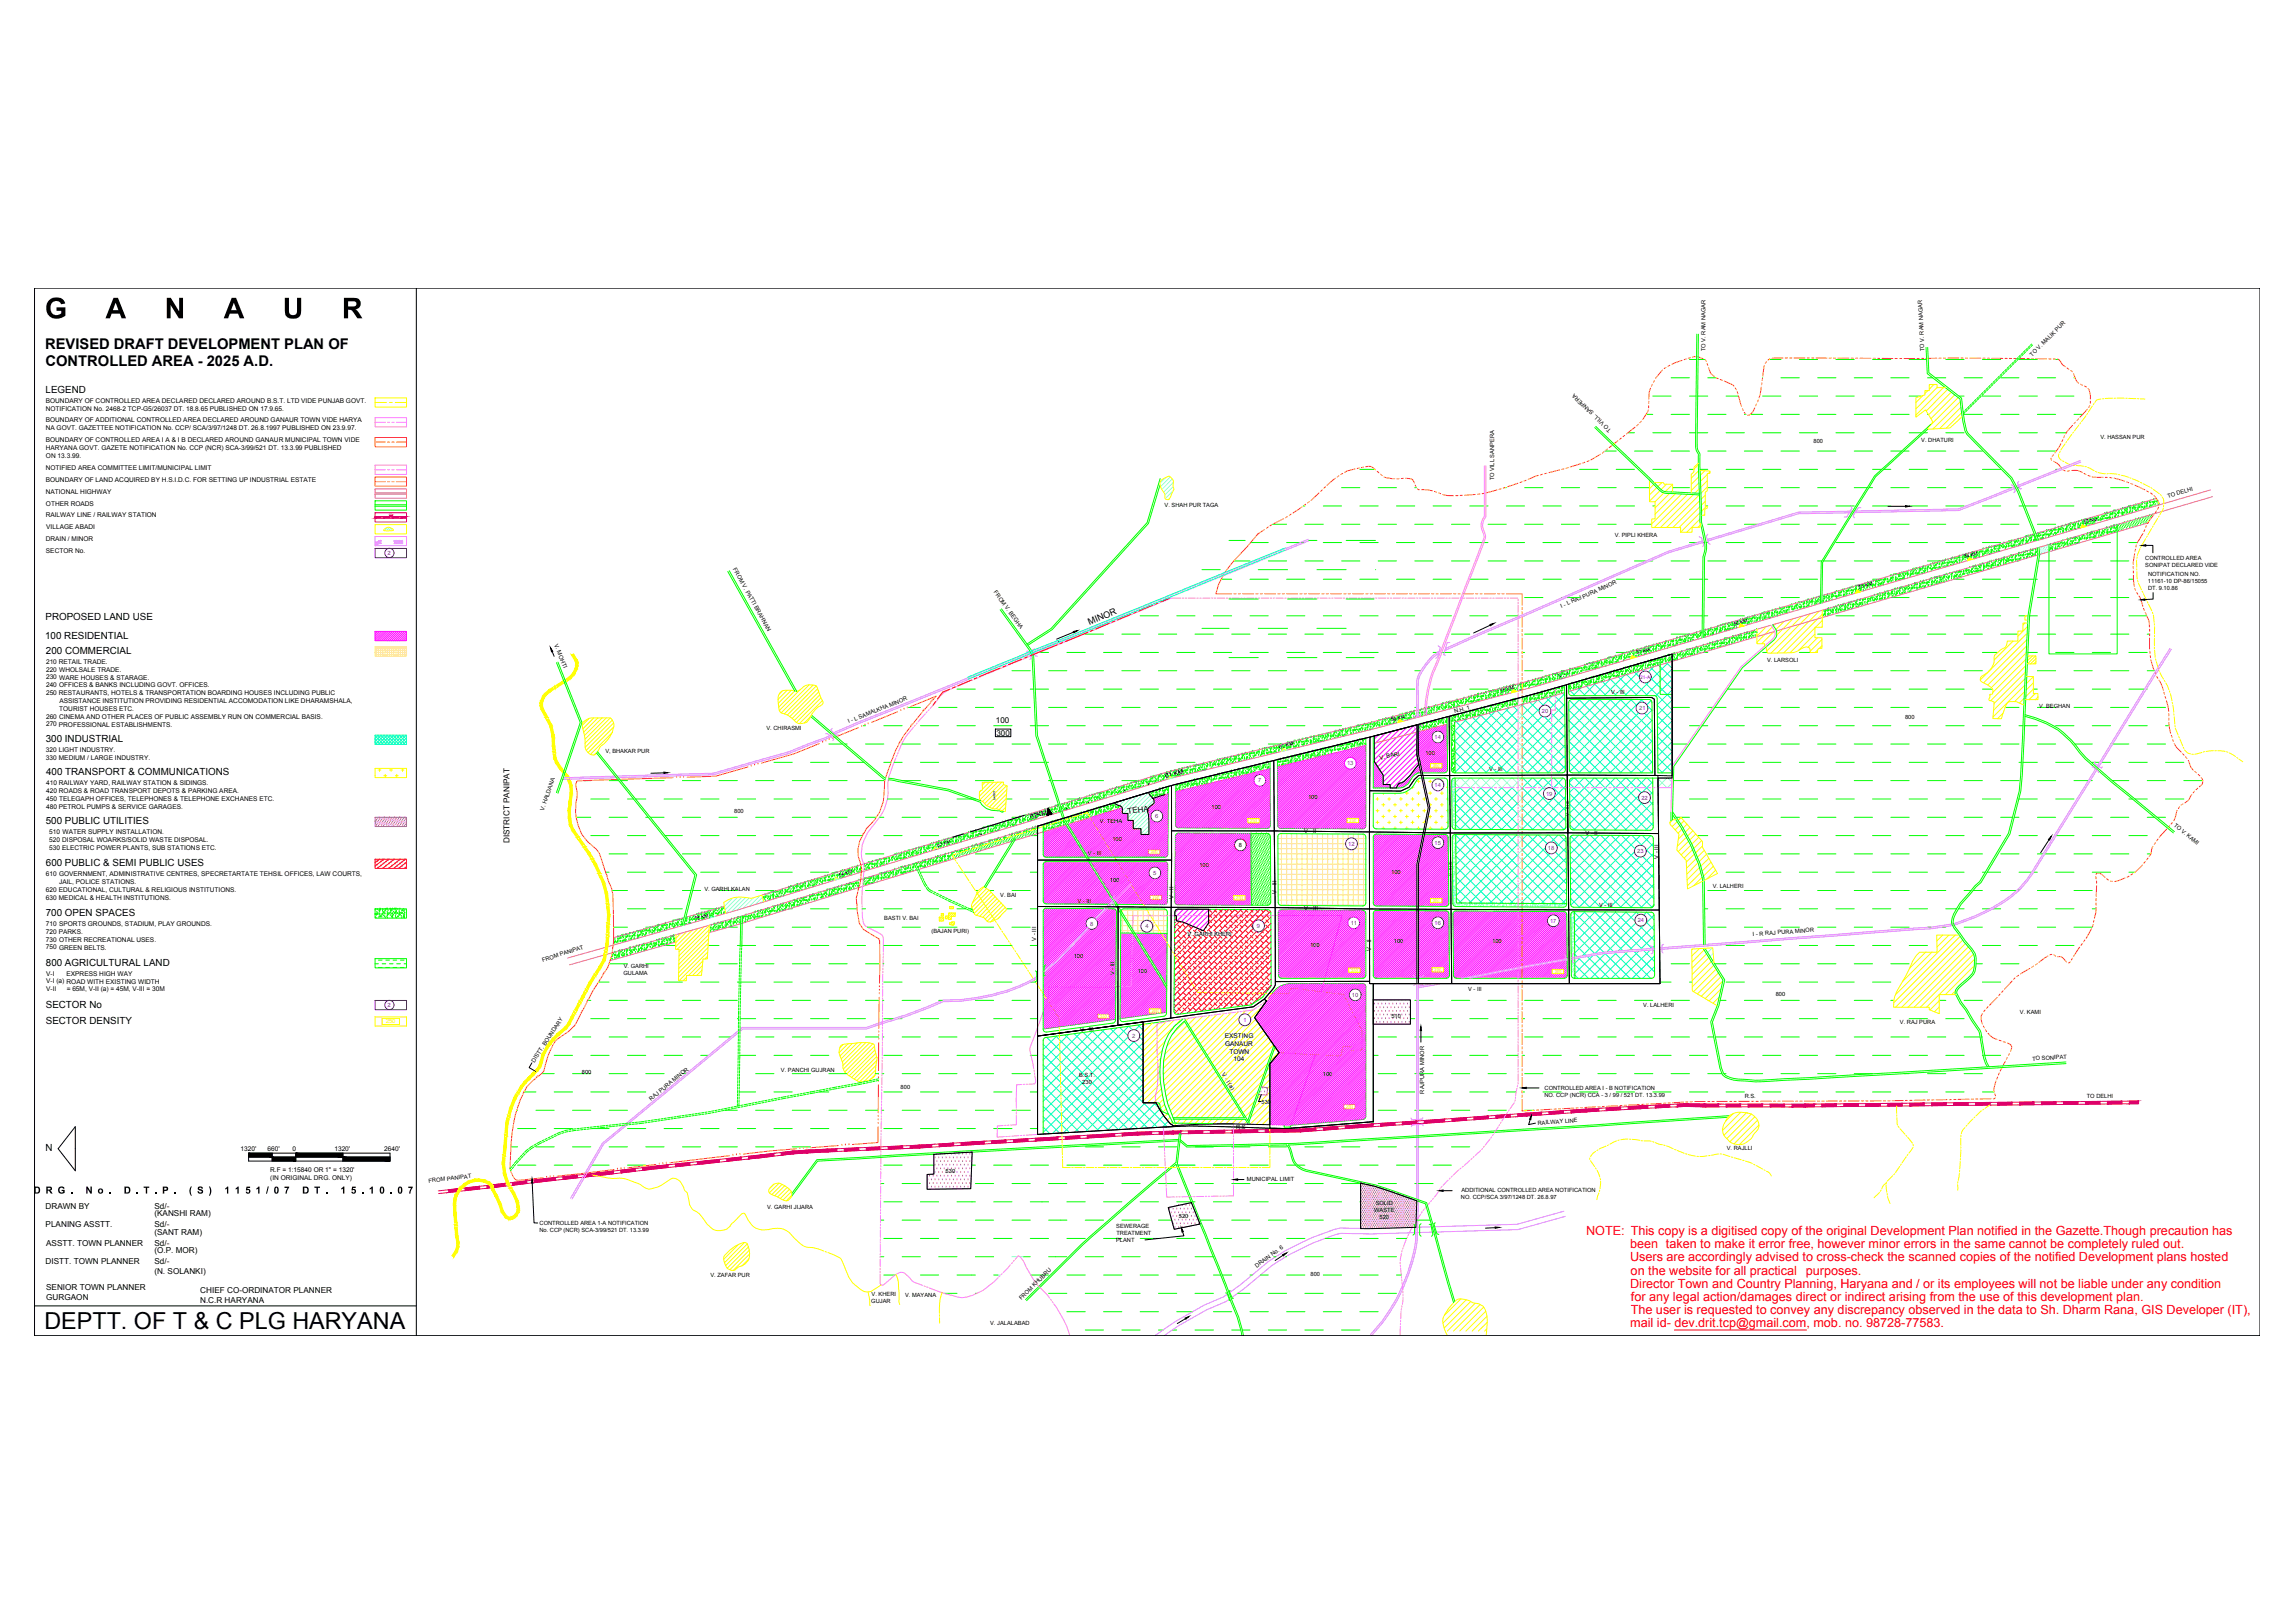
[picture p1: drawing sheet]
<svg xmlns="http://www.w3.org/2000/svg" width="1189mm" height="841mm" viewBox="0 0 1189 841" stroke-linecap="round" stroke-linejoin="round" font-family="sans-serif">
<defs><g id="words">
<text font-size="14.8" x="23" y="165">GANAUR</text>
<text font-size="12.1" x="23" y="689">DEPTT. OF T &amp; C PLG HARYANA</text>
<g font-size="7.6">
<text x="23" y="181">REVISED DRAFT DEVELOPMENT PLAN OF</text>
<text x="24" y="190">CONTROLLED AREA - 2025 A.D.</text>
</g>
<g font-size="6.5" fill="#f00">
<text x="822" y="640">NOTE: This copy is a digitised copy of the original Development Plan notified in the Gazette.Though precaution has</text>
<text x="845" y="647">been taken to make it error free, however minor errors in the same cannot be completely ruled out.</text>
<text x="845" y="654">Users are accordingly advised to cross-check the scanned copies of the notified Development plans hosted</text>
<text x="845" y="660">on the website for all practical</text>
<text x="936" y="660">purposes.</text>
<text x="845" y="667">Director Town and Country Planning, Haryana and / or its employees will not be liable under any condition</text>
<text x="845" y="674">for any legal action/damages direct or indirect arising from the use of this development plan.</text>
<text x="845" y="681">The user is requested to convey any discrepancy observed in the data to Sh. Dharm Rana, GIS Developer (IT),</text>
<text x="845" y="688">mail id- dev.drit.tcp@gmail.com, mob. no. 98728-77583.</text>
</g>
<g font-size="5.1">
<text x="24" y="204">LEGEND</text>
<text x="24" y="321">PROPOSED LAND USE</text>
<text x="23" y="331">100 RESIDENTIAL</text>
<text x="24" y="339">200 COMMERCIAL</text>
<text x="24" y="385">300 INDUSTRIAL</text>
<text x="24" y="402">400 TRANSPORT &amp; COMMUNICATIONS</text>
<text x="24" y="427">500 PUBLIC UTILITIES</text>
<text x="24" y="449">600 PUBLIC &amp; SEMI PUBLIC USES</text>
<text x="24" y="475">700 OPEN SPACES</text>
<text x="24" y="500">800 AGRICULTURAL LAND</text>
<text x="24" y="522">SECTOR No</text>
<text x="24" y="531">SECTOR DENSITY</text>
<text x="24" y="596">N</text>
<text x="17" y="619">D R G .</text>
<text x="37" y="619">N o .</text>
<text x="51" y="619">D . T . P .</text>
<text x="74" y="619">( S )</text>
<text x="115" y="619">D T .</text>
<text x="129" y="619">1 5 . 1 0 . 0 7</text>
</g>
<text font-size="4.7" x="565" y="324" transform="rotate(-23 565 324)">MINOR</text>
<g font-size="4.2">
<text x="516" y="375" transform="rotate(-1 516 375)">100</text>
<text x="516" y="381">300</text>
<text x="585" y="422" transform="rotate(-8 585 422)">TEHA</text>
<text x="264" y="437" transform="rotate(-90 264 437)">DISTRICT PANIPAT</text>
<text x="24" y="626">DRAWN BY</text>
<text x="80" y="626">Sd/-</text>
<text x="24" y="636">PLANING ASSTT.</text>
<text x="80" y="630">(KANSHI RAM)</text>
<text x="80" y="636">Sd/-</text>
<text x="80" y="640">(SANT RAM)</text>
<text x="24" y="645">ASSTT. TOWN PLANNER</text>
<text x="80" y="645">Sd/-</text>
<text x="80" y="649">(O.P. MOR)</text>
<text x="24" y="655">DISTT. TOWN PLANNER</text>
<text x="80" y="655">Sd/-</text>
<text x="80" y="660">(N. SOLANKI)</text>
<text x="24" y="668">SENIOR TOWN PLANNER</text>
<text x="104" y="670">CHIEF CO-ORDINATOR PLANNER</text>
<text x="24" y="674">GURGAON</text>
<text x="104" y="675">N.C.R HARYANA</text>
</g>
<g font-size="3.4">
<text x="24" y="209">BOUNDARY OF CONTROLLED AREA DECLARED DECLARED AROUND B.S.T. LTD VIDE PUNJAB GOVT.</text>
<text x="24" y="213">NOTIFICATION No. 2468-2 TCP-G5/26037 DT. 18.8.65 PUBLISHED ON 17.9.65.</text>
<text x="24" y="219">BOUNDARY OF ADDITIONAL CONTROLLED AREA DECLARED AROUND GANAUR TOWN VIDE HARYA</text>
<text x="24" y="223">NA GOVT. GAZETTEE NOTIFICATION No. CCP/ SCA/3/97/1248 DT. 26.8.1997 PUBLISHED ON 23.9.97.</text>
<text x="24" y="233">HARYANA GOVT. GAZETE NOTIFICATION No. CCP (NCR) SCA-3/99/521 DT. 13.3.99 PUBLISHED</text>
<text x="24" y="229">BOUNDARY OF CONTROLLED AREA I A &amp; I B DECLARED AROUND GANAUR MUNICIPAL TOWN VIDE</text>
<text x="24" y="237">ON 13.3.99.</text>
<text x="24" y="244">NOTIFIED AREA COMMITTEE LIMIT/MUNICIPAL LIMIT</text>
<text x="24" y="250">BOUNDARY OF LAND ACQUIRED BY H.S.I.D.C. FOR SETTING UP INDUSTRIAL ESTATE</text>
<text x="24" y="256">NATIONAL HIGHWAY</text>
<text x="24" y="262">OTHER ROADS</text>
<text x="24" y="268">RAILWAY LINE / RAILWAY STATION</text>
<text x="24" y="274">VILLAGE ABADI</text>
<text x="24" y="281">DRAIN / MINOR</text>
<text x="24" y="287">SECTOR No.</text>
<text x="24" y="344">210 RETAIL TRADE.</text>
<text x="24" y="348">220 WHOLSALE TRADE.</text>
<text x="24" y="352">230 WARE HOUSES &amp; STARAGE.</text>
<text x="24" y="356">240 OFFICES &amp; BANKS INCLUDING GOVT. OFFICES.</text>
<text x="24" y="360">250 RESTAURANTS, HOTELS &amp; TRANSPORTATION BOARDING HOUSES INCLUDING PUBLIC</text>
<text x="31" y="364">ASSISTANCE INSTITUTION PROVIDING RESIDENTIAL ACCOMODATION LIKE DHARAMSHALA,</text>
<text x="31" y="369">TOURIST HOUSES ETC.</text>
<text x="24" y="372">260 CINEMA AND OTHER PLACES OF PUBLIC ASSEMBLY RUN ON COMMERCIAL BASIS.</text>
<text x="24" y="376">270 PROFESSIONAL ESTABLISHMENTS.</text>
<text x="24" y="390">320 LIGHT INDUSTRY.</text>
<text x="24" y="394">330 MEDIUM / LARGE INDUSTRY.</text>
<text x="24" y="407">410 RAILWAY YARD, RAILWAY STATION &amp; SIDINGS.</text>
<text x="604" y="403" transform="rotate(-16 604 403)">61 KM</text>
<text x="24" y="411">420 ROADS &amp; ROAD TRANSPORT DEPOTS &amp; PARKING AREA.</text>
<text x="24" y="415">450 TELEGAPH OFFICES, TELEPHONES &amp; TELEPHONE EXCHANES ETC.</text>
<text x="24" y="419">480 PETROL PUMPS &amp; SERVICE GARAGES.</text>
<text x="534" y="424" transform="rotate(-16 534 424)">62KM</text>
<text x="26" y="432">510 WATER SUPPLY INSTALLATION.</text>
<text x="26" y="436">520 DISPOSAL WOARKS/SOLID WASTE DISPOSAL.</text>
<text x="26" y="440">530 .ELECTRIC POWER PLANTS, SUB STATIONS ETC.</text>
<text x="24" y="454">610 GOVERNMENT, ADMINISTRATIVE CENTRES, SPECRETARTATE TEHSIL OFFICES, LAW COURTS,</text>
<text x="31" y="458">JAIL, POLICE STATIONS.</text>
<text x="24" y="462">620 EDUCATIONAL, CULTURAL &amp; RELIGIOUS INSTITUTIONS.</text>
<text x="24" y="466">630 MEDICAL &amp; HEALTH INSTITUTIONS.</text>
<text x="24" y="480">710 SPORTS GROUNDS, STADIUM, PLAY GROUNDS.</text>
<text x="24" y="484">720 PARKS.</text>
<text x="24" y="488">730 OTHER RECREATIONAL USES.</text>
<text x="24" y="492">750 GREEN BELTS.</text>
<text x="24" y="506">V-I</text>
<text x="24" y="510">V-I (a) ROAD WITH EXISTING WIDTH</text>
<text x="34" y="506">EXPRESS HIGH WAY</text>
<text x="24" y="514">V-II</text>
<text x="35" y="514">= 65M, V-II (a) = 45M, V-III = 30M</text>
<text x="635" y="538">EXSTING</text>
<text x="635" y="542">GANAUR</text>
<text x="637" y="546">TOWN</text>
<text x="639" y="550">104</text>
<text x="125" y="597">1320'</text>
<text x="139" y="597">660'</text>
<text x="152" y="597">0</text>
<text x="173" y="597">1320'</text>
<text x="199" y="597">2640'</text>
<text x="140" y="607">R.F = 1:15840 OR 1&quot; = 1320'</text>
<text x="140" y="611">(IN ORIGINAL DRG. ONLY)</text>
</g>
<g font-size="3">
<text x="884" y="182" transform="rotate(-90 884 182)">TO V. RAM NAGAR</text>
<text x="997" y="182" transform="rotate(-93 997 182)">TO V. RAM NAGAR</text>
<text x="1053" y="185" transform="rotate(-45 1053 185)">TO V. MALIK PUR</text>
<text x="835" y="223" transform="rotate(-136 835 223)">TO VILL. SANPERA</text>
<text x="1089" y="227">V. HASSAN PUR</text>
<text x="940" y="230">800</text>
<text x="996" y="229">V. DHATURI</text>
<text x="774" y="249" transform="rotate(-90 774 249)">TO VILL SANPERA</text>
<text x="1124" y="258" transform="rotate(-16 1124 258)">TO DELHI</text>
<text x="604" y="263">V. SHAH PUR TAGA</text>
<text x="837" y="278">V. PIPLI KHERA</text>
<text x="1112" y="290">CONTROLLED AREA</text>
<text x="1112" y="294">SONIPAT DECLARED VIDE</text>
<text x="380" y="295" transform="rotate(61 380 295)">FROM V. PATTI BRAHNAN</text>
<text x="1113" y="298">NOTIFICATION NO.</text>
<text x="1113" y="302">11161-10 DP-86/15055</text>
<text x="1113" y="306">DT. 9.10.86</text>
<text x="515" y="307" transform="rotate(54 515 307)">FROM V. BEGHA</text>
<text x="809" y="315" transform="rotate(-24 809 315)">I - L RAJ PURA MINOR</text>
<text x="287" y="334" transform="rotate(68 287 334)">V. MOHTI</text>
<text x="916" y="343">V. LARSOLI</text>
<text x="808" y="351" transform="rotate(-16 808 351)">V - I</text>
<text x="835" y="360">V - III</text>
<text x="754" y="370" transform="rotate(-15 754 370)">N.H. 1</text>
<text x="1057" y="367">V. BEGHAN</text>
<text x="440" y="375" transform="rotate(-22 440 375)">I - L SAMALKHA MINOR</text>
<text x="987" y="373">800</text>
<text x="397" y="378">V. CHIRASMI</text>
<text x="314" y="390">V, BHAKAR PUR</text>
<text x="715" y="394" transform="rotate(-13 715 394)">V. BARI</text>
<text x="739" y="391">100</text>
<text x="772" y="400">V - III</text>
<text x="678" y="414">100</text>
<text x="628" y="419">100</text>
<text x="282" y="420" transform="rotate(-71 282 420)">V. HALDANA</text>
<text x="381" y="421">800</text>
<text x="570" y="427">V. TEHA</text>
<text x="676" y="432">V - II</text>
<text x="1126" y="428" transform="rotate(40 1126 428)">TO V. KAMI</text>
<text x="576" y="436">100</text>
<text x="822" y="433">V - II</text>
<text x="564" y="443">V - III</text>
<text x="642" y="439">8</text>
<text x="622" y="449">100</text>
<text x="859" y="445" transform="rotate(-90 859 445)">V - III</text>
<text x="721" y="453">100</text>
<text x="365" y="462">V. GARHI KALAN</text>
<text x="575" y="457">100</text>
<text x="888" y="460">V. LALHERI</text>
<text x="518" y="465">V. BAI</text>
<text x="608" y="466" transform="rotate(-90 608 466)">V - II</text>
<text x="662" y="463" transform="rotate(-90 662 463)">V - III</text>
<text x="558" y="468">V - III</text>
<text x="676" y="471">V - III</text>
<text x="829" y="470">V - III</text>
<text x="458" y="477">BASTI V. BAI</text>
<text x="483" y="483">(BAJAN PURI)</text>
<text x="615" y="485">V. GARHI KHERI</text>
<text x="908" y="485" transform="rotate(-5 908 485)">I - R RAJ PURA MINOR</text>
<text x="537" y="487" transform="rotate(-90 537 487)">V - III</text>
<text x="679" y="491">100</text>
<text x="722" y="489">100</text>
<text x="773" y="489">100</text>
<text x="556" y="497">100</text>
<text x="711" y="493" transform="rotate(-90 711 493)">V - II</text>
<text x="281" y="498" transform="rotate(-17 281 498)">FROM PANIPAT</text>
<text x="323" y="502">V. GARHI</text>
<text x="323" y="505">GULAMA</text>
<text x="578" y="505" transform="rotate(-90 578 505)">V - III</text>
<text x="590" y="504">100</text>
<text x="761" y="513">V - III</text>
<text x="852" y="522">V. LALHERI</text>
<text x="920" y="516">800</text>
<text x="721" y="528">510</text>
<text x="1047" y="525">V. KAMI</text>
<text x="985" y="530">V. RAJ PURA</text>
<text x="560" y="535" transform="rotate(-8 560 535)">V - III</text>
<text x="277" y="551" transform="rotate(-56 277 551)">DISTT. BOUNDARY</text>
<text x="1053" y="550" transform="rotate(-4 1053 550)">TO SONIPAT</text>
<text x="302" y="556">800</text>
<text x="405" y="555">V. PANCHI GUJRAN</text>
<text x="633" y="557" transform="rotate(58 633 557)">V - I (a)</text>
<text x="686" y="557">100</text>
<text x="559" y="558">B.S.T.</text>
<text x="561" y="562">230</text>
<text x="467" y="564">800</text>
<text x="738" y="567" transform="rotate(-90 738 567)">RAJPURA MINOR</text>
<text x="800" y="569">NO. CCP (NCR) CCA - 3 / 99 / 521 DT. 13.3.99</text>
<text x="800" y="565">CONTROLLED AREA I - B NOTIFICATION</text>
<text x="904" y="569">R.S.</text>
<text x="1081" y="569">TO DELHI</text>
<text x="338" y="571" transform="rotate(-40 338 571)">RAJ PURA MINOR</text>
<text x="654" y="572">530</text>
<text x="641" y="585">R.S</text>
<text x="797" y="583" transform="rotate(-4 797 583)">RAILWAY LINE</text>
<text x="895" y="596">V. RAJLLI</text>
<text x="490" y="608">530</text>
<text x="646" y="612">MUNICIPAL LIMIT</text>
<text x="222" y="613" transform="rotate(-6 222 613)">FROM PANIPAT</text>
<text x="757" y="618">ADDITIONAL CONTROLLED AREA NOTIFICATION</text>
<text x="757" y="621">NO. CCP/SCA 3/97/1248 DT. 26.8.97</text>
<text x="398" y="627">V. GARHI JIJARA</text>
<text x="712" y="628">WASTE</text>
<text x="713" y="624">SOLID</text>
<text x="280" y="635">CONTROLLED AREA 1-A NOTIFICATION</text>
<text x="611" y="631">520</text>
<text x="715" y="631">520</text>
<text x="280" y="638">No. CCP (NCR) SCA-3/99/521 DT. 13.3.99</text>
<text x="578" y="636">SEWERAGE</text>
<text x="579" y="640">TREATMENT</text>
<text x="578" y="643">PLANT</text>
<text x="651" y="657" transform="rotate(-36 651 657)">DRAIN No. 6</text>
<text x="368" y="662">V. ZAFAR PUR</text>
<text x="679" y="661">800</text>
<text x="452" y="672">V. KHERI</text>
<text x="469" y="672">V. MAYANA</text>
<text x="452" y="675">GUJAR</text>
<text x="529" y="674" transform="rotate(-45 529 674)">FROM KHUBRU</text>
<text x="513" y="687">V. JALALABAD</text>
</g>
<g font-size="3" fill="#00f">
<text x="201" y="288">2</text>
<text x="799" y="369">20</text>
<text x="850" y="368">21</text>
<text x="743" y="383">14</text>
<text x="698" y="397">13</text>
<text x="652" y="405">7</text>
<text x="743" y="408">14</text>
<text x="801" y="412">19</text>
<text x="851" y="414">22</text>
<text x="599" y="424">6</text>
<text x="743" y="438">15</text>
<text x="699" y="438">12</text>
<text x="802" y="440">18</text>
<text x="849" y="442">23</text>
<text x="598" y="453">5</text>
<text x="565" y="480">8</text>
<text x="700" y="479">11</text>
<text x="743" y="479">16</text>
<text x="803" y="478">17</text>
<text x="849" y="478">24</text>
<text x="594" y="481">4</text>
<text x="651" y="481">9</text>
<text x="201" y="522">2</text>
<text x="701" y="517">10</text>
<text x="644" y="530">1</text>
<text x="587" y="538">2</text>
</g>
<text font-size="3" fill="#dd0" x="200" y="530">250</text>
<g font-size="2.5">
<text x="1080" y="272" transform="rotate(-15 1080 272)">53 KM</text>
<text x="1018" y="289" transform="rotate(-15 1018 289)">54 KM</text>
<text x="964" y="305" transform="rotate(-15 964 305)">55 KM</text>
<text x="899" y="324" transform="rotate(-15 899 324)">56 KM</text>
<text x="848" y="339" transform="rotate(-15 848 339)">57 KM</text>
<text x="778" y="359" transform="rotate(-15 778 359)">58 KM</text>
<text x="721" y="374" transform="rotate(-15 721 374)">59 KM</text>
<text x="663" y="388" transform="rotate(-15 663 388)">60 KM</text>
<text x="486" y="439" transform="rotate(-15 486 439)">63 KM</text>
<text x="435" y="454" transform="rotate(-15 435 454)">64 KM</text>
<text x="360" y="477" transform="rotate(-15 360 477)">65 KM</text>
</g>
<text font-size="2.5" fill="#00f" x="850" y="352">21-A</text>
<g font-size="2.1" fill="#dd0">
<text x="743" y="398">250</text>
<text x="699" y="426">250</text>
<text x="648" y="426">250</text>
<text x="596" y="442">250</text>
<text x="597" y="466">250</text>
<text x="641" y="466">250</text>
<text x="743" y="467">250</text>
<text x="700" y="504">250</text>
<text x="743" y="503">250</text>
<text x="806" y="504">250</text>
<text x="570" y="527">250</text>
<text x="597" y="525">250</text>
<text x="698" y="574">250</text>
</g>
<g font-size="2.1">
<text x="813" y="423" transform="rotate(-90 813 423)">V - II (a)</text>
<text x="752" y="454" transform="rotate(-90 752 454)">V - II (a)</text>
</g>
<text font-size="1.5" x="516" y="415" transform="rotate(-90 516 415)">BAROT</text>
<text font-size="1.3" fill="#dd006e" x="201" y="267">R.S.</text>
</g></defs>
<!-- layer: AGRICULTURAL LAND -->
<g fill="none" stroke="#0f0" stroke-width=".52">
<path d="M866 196h10M876 186h3M880 186h4M885 196h4M913 196h.1M917 186h6M923 196h10M933 186h9M942 196h9M951 186h10M961 196h9M970 186h10"/>
<path d="M980 196h9M989 186h9M999 196h3M1003 196h5M1008 186h10M1018 196h9M1027 186h10M1037 196h9M1046 186h10M1056 196h9M1065 186h2M1075 196h.1"/>
<path d="M853 215h4M857 205h9M866 215h10M876 205h3M880 205h5M885 215h10M895 205h6M904 215h1M907 215h6M913 205h10M923 215h10M933 205h9"/>
<path d="M942 215h9M951 205h10M961 215h9M970 205h10M980 215h9M989 205h7M999 215h.1M1015 205h3M1018 215h9M1027 205h10M1037 215h9M1046 205h10"/>
<path d="M1056 215h9M1065 205h10M1075 215h4M832 234h6M844 224h3M847 234h10M857 224h9M866 234h10M876 224h3M880 224h5M885 234h10M895 224h9"/>
<path d="M904 234h9M913 224h10M923 234h10M933 224h9M942 234h9M951 224h10M961 234h9M970 224h10M980 234h6M987 234h2M989 224h7M997 224h2"/>
<path d="M999 234h9M1008 224h10M1018 234h9M1027 224h10M1037 234h9M1046 224h10M1056 234h9M1065 224h6M695 253h10M705 243h8M714 253h10M733 253h1"/>
<path d="M780 253h1M790 253h10M809 253h10M819 243h9M828 253h10M838 243h9M847 253h8M857 243h9M867 253h9M876 243h2M881 243h4M885 253h10"/>
<path d="M895 243h9M904 253h9M913 243h10M923 253h10M933 243h9M942 253h9M951 243h10M961 253h7M969 253h1M970 243h5M976 243h4M980 253h9"/>
<path d="M989 243h10M999 253h9M1008 243h10M1018 253h9M1027 243h10M1037 253h6M1045 253h1M1046 243h10M1056 253h9M1065 243h2M1075 253h9M1094 253h9"/>
<path d="M659 272h8M675 262h1M676 272h10M686 262h9M695 272h10M705 262h9M714 272h10M724 262h9M733 272h10M743 262h9M752 272h10M762 262h7"/>
<path d="M770 262h1M771 272h10M781 262h9M790 272h10M800 262h9M809 272h10M819 262h9M828 272h10M838 262h9M847 272h9M857 262h1M884 262h1"/>
<path d="M885 272h10M895 262h9M904 272h7M913 262h10M923 272h10M933 262h9M942 272h9M951 262h10M961 272h9M970 262h10M980 272h9M989 262h10"/>
<path d="M999 272h9M1008 262h10M1018 272h9M1027 262h10M1037 272h9M1046 262h2M1049 262h7M1056 272h9M1065 262h10M1084 262h10M1103 262h1M639 291h9"/>
<path d="M648 281h9M657 291h10M667 281h9M676 291h10M686 281h9M695 291h10M705 281h9M714 291h10M724 281h9M733 291h10M743 281h9M752 291h10"/>
<path d="M762 281h6M769 281h2M771 291h10M781 281h9M790 291h10M800 281h9M809 291h10M819 281h9M828 291h10M838 281h9M847 291h6M855 291h2"/>
<path d="M857 281h9M866 291h10M876 281h3M882 281h1M884 281h1M885 291h10M895 281h9M904 291h9M913 281h10M923 291h10M933 281h9M942 291h2"/>
<path d="M945 291h6M951 281h10M961 291h9M970 281h10M980 291h9M989 281h10M999 291h7M1008 281h10M1027 281h10M1046 291h.1M1057 291h8M1075 291h9"/>
<path d="M1084 281h10M1094 291h9M1103 281h5M591 319h9M610 319h9M629 319h9M633 300h5M648 300h9M648 319h9M667 300h9M667 319h9M686 300h9"/>
<path d="M686 319h9M705 300h9M705 319h9M724 300h9M724 319h9M743 300h9M743 319h9M762 300h9M762 319h9M781 300h9M781 319h6M790 319h.1"/>
<path d="M790 310h10M800 300h9M800 319h9M809 310h1M812 310h7M819 300h9M819 319h9M828 310h10M838 300h9M838 319h9M847 310h10M857 300h9"/>
<path d="M857 319h9M866 310h10M876 300h6M876 319h6M883 319h2M883 300h2M885 310h10M895 300h9M895 319h9M904 310h9M913 300h10M923 310h10"/>
<path d="M933 300h9M951 300h10M951 319h10M970 300h3M970 319h10M980 310h9M989 319h10M999 310h9M1008 319h10M1013 300h5M1018 310h9M1027 300h10"/>
<path d="M1027 319h10M1037 310h9M1046 300h8M1046 319h5M1052 319h4M1055 300h1M1056 310h9M1065 300h10M1065 319h10M1075 310h9M1084 300h10M1084 319h10"/>
<path d="M1094 310h9M1103 300h3M1103 319h10M539 338h4M553 338h9M562 329h10M572 338h9M581 329h10M591 338h9M600 329h10M610 338h9M619 329h10"/>
<path d="M629 338h9M638 329h10M648 338h9M657 329h10M667 338h9M676 329h10M686 338h9M695 329h10M705 338h9M714 329h10M724 338h9M733 329h10"/>
<path d="M743 338h2M747 338h5M752 329h10M762 338h9M771 329h10M781 338h6M789 338h1M790 329h10M800 338h9M809 329h10M819 338h9M828 329h10"/>
<path d="M838 338h5M847 329h10M866 329h10M882 338h3M895 338h9M913 338h3M933 338h5M942 338h.1M942 329h9M951 338h10M961 329h9M970 338h10"/>
<path d="M980 329h9M989 338h10M999 329h9M1008 338h10M1018 329h9M1027 338h8M1037 329h9M1051 338h5M1056 329h9M1065 338h10M1075 329h9M1084 338h10"/>
<path d="M1094 329h9M1103 338h10M1113 329h1M496 357h9M515 357h9M524 348h10M534 357h2M537 357h6M543 348h10M553 357h9M562 348h10M572 357h9"/>
<path d="M581 348h10M591 357h9M600 348h10M610 357h9M619 348h10M629 357h9M638 348h10M648 357h9M657 348h10M667 357h9M676 348h10M686 357h9"/>
<path d="M695 348h10M705 357h9M714 348h10M724 357h9M733 348h3M743 357h9M752 348h10M762 357h9M771 348h10M790 348h10M809 348h2M867 348h9"/>
<path d="M876 357h9M885 348h10M895 357h9M904 348h9M913 357h10M923 348h10M933 357h9M942 348h9M951 357h10M961 348h9M970 357h10M980 348h9"/>
<path d="M989 357h10M999 348h9M1008 357h10M1018 348h9M1027 357h6M1054 357h2M1056 348h9M1065 357h10M1075 348h9M1084 357h10M1094 348h9M1103 357h8"/>
<path d="M1112 357h1M1113 348h3M447 376h2M458 376h10M471 367h6M477 376h9M486 367h10M496 376h9M505 367h10M515 376h9M524 367h10M534 376h3"/>
<path d="M537 376h6M543 367h10M553 376h9M562 367h10M572 376h9M581 367h10M591 376h9M600 367h10M610 376h9M619 367h10M629 376h9M638 367h10"/>
<path d="M648 376h9M657 367h10M667 376h9M676 367h10M686 376h9M695 367h10M714 367h10M733 367h1M739 367h1M867 367h9M876 376h5M882 376h3"/>
<path d="M885 367h3M889 367h6M895 376h9M904 367h9M913 376h10M923 367h10M933 376h9M942 367h9M951 376h10M961 367h9M970 376h10M980 367h9"/>
<path d="M989 376h10M999 367h9M1008 376h10M1018 367h9M1027 376h10M1039 367h7M1046 376h2M1049 376h7M1056 367h9M1065 376h10M1075 367h9M1084 376h10"/>
<path d="M1094 367h9M1103 376h10M1113 367h9M1122 376h2M401 395h10M420 395h10M430 386h7M438 386h1M439 395h9M449 386h9M458 395h4M463 395h5"/>
<path d="M468 386h9M477 395h9M486 386h10M496 395h9M505 386h10M515 395h9M524 386h10M534 395h7M542 395h1M543 386h10M553 395h9M562 386h10"/>
<path d="M572 395h9M581 386h10M591 395h9M600 386h10M610 395h9M619 386h10M638 386h10M657 386h7M867 386h8M876 386h.1M876 395h9M885 386h10"/>
<path d="M895 395h9M904 386h9M913 395h10M923 386h10M933 395h9M942 386h9M951 395h10M961 386h9M970 395h10M980 386h9M989 395h10M999 386h9"/>
<path d="M1008 395h10M1018 386h9M1027 395h10M1037 386h9M1046 395h2M1048 395h8M1056 386h9M1065 395h10M1075 386h9M1084 395h4M1089 395h5M1094 386h.1"/>
<path d="M1095 386h8M1103 395h10M1113 386h9M1122 395h10M303 405h3M306 414h10M316 405h5M322 405h3M325 414h3M329 414h6M335 405h9M344 414h10"/>
<path d="M354 405h9M363 414h10M373 405h9M382 414h10M392 405h9M401 414h10M411 405h9M420 414h10M430 405h9M439 414h10M449 405h9M460 414h8"/>
<path d="M468 405h9M477 414h9M486 405h10M496 414h9M505 405h10M521 414h3M524 405h10M534 414h9M543 405h1M545 405h8M553 414h6M562 405h10"/>
<path d="M581 405h9M867 405h9M876 414h9M885 405h10M895 414h9M904 405h9M913 414h10M923 405h10M933 414h9M942 405h9M951 414h10M961 405h9"/>
<path d="M970 414h10M980 405h9M989 414h10M999 405h9M1008 414h10M1018 405h9M1027 414h10M1037 405h9M1046 414h10M1056 405h9M1065 414h10M1075 405h7"/>
<path d="M1083 405h1M1084 414h10M1095 405h8M1103 414h2M1106 414h7M1113 405h9M1122 414h10M1132 405h9M299 424h7M306 433h10M316 424h9M325 433h10"/>
<path d="M335 424h1M337 424h7M345 433h9M354 424h9M363 433h10M373 424h9M382 433h10M392 424h9M401 433h10M411 424h9M420 433h10M430 424h9"/>
<path d="M439 433h8M449 424h5M456 424h2M458 433h10M468 424h9M477 433h9M486 424h10M496 433h.1M505 424h10M524 424h4M534 433h4M869 424h7"/>
<path d="M880 433h5M885 424h10M895 433h9M904 424h9M913 433h10M923 424h10M933 433h9M942 424h9M951 433h10M961 424h9M970 433h10M980 424h9"/>
<path d="M989 433h10M999 424h9M1008 433h10M1018 424h9M1027 433h10M1037 424h6M1044 424h2M1046 433h10M1056 424h9M1066 433h9M1075 424h9M1084 433h10"/>
<path d="M1094 424h9M1103 433h10M1113 424h4M1118 424h4M314 452h2M316 442h9M325 452h10M335 442h9M344 452h10M354 442h9M363 452h10M373 442h9"/>
<path d="M382 452h10M392 442h9M401 452h10M411 442h9M420 452h10M430 442h9M449 442h9M477 452h9M496 452h9M505 442h10M516 452h8M524 442h10"/>
<path d="M534 452h4M885 442h10M895 452h9M904 442h9M913 452h10M923 442h10M933 452h9M942 442h9M951 452h10M961 442h9M970 452h10M980 442h9"/>
<path d="M989 452h10M999 442h9M1008 452h10M1018 442h9M1027 452h2M1030 452h7M1037 442h9M1046 452h7M1054 452h2M1056 442h3M1060 442h5M1065 452h10"/>
<path d="M1075 442h9M1084 452h10M1094 442h9M1103 452h3M1113 442h2M317 461h8M325 471h10M335 461h9M344 471h10M354 461h4M359 461h4M363 471h8"/>
<path d="M373 461h9M392 461h9M409 471h2M420 471h10M439 471h5M447 471h2M449 461h9M458 471h10M468 461h9M477 471h9M486 461h10M496 471h5"/>
<path d="M503 471h1M505 461h2M513 461h2M521 471h3M524 461h10M534 471h4M883 471h2M885 461h10M895 471h9M904 461h9M913 471h10M923 461h10"/>
<path d="M933 471h9M942 461h9M951 471h10M961 461h9M970 471h10M980 461h9M989 471h10M999 461h9M1008 471h6M1015 471h3M1018 461h3M1023 461h4"/>
<path d="M1027 471h4M1033 471h4M1037 461h8M1046 461h.1M1046 471h10M1056 461h9M1065 471h10M1075 461h9M1084 471h2M194 497h17v5h-17zM194 499h2M196 498h2"/>
<path d="M198 499h2M200 498h2M202 499h2M204 498h2M206 499h2M208 498h1M209 499h2M316 499h9M318 480h7M335 480h2M335 499h9M344 490h6"/>
<path d="M367 490h6M373 499h9M378 480h4M382 490h2M384 490h8M392 480h9M392 499h9M401 490h10M411 480h9M411 499h9M420 490h10M430 480h9"/>
<path d="M430 499h9M439 490h10M449 499h7M450 480h8M458 499h.1M458 490h10M468 480h9M468 499h9M477 490h9M486 480h10M486 499h10M496 490h9"/>
<path d="M505 480h10M505 499h10M515 490h9M524 480h10M524 499h10M534 490h4M866 499h10M885 480h10M889 499h6M895 490h9M904 480h9M904 499h9"/>
<path d="M913 490h10M923 480h10M923 499h10M933 490h9M942 480h9M942 499h9M951 490h10M961 480h9M961 499h9M970 490h10M980 480h9M980 499h9"/>
<path d="M989 490h10M999 480h2M1007 480h1M1018 480h9M1024 499h3M1027 490h10M1037 480h9M1037 499h9M1046 490h10M1056 480h9M1065 490h10M1075 480h9"/>
<path d="M196 501h2M200 501h2M204 501h2M208 501h1M305 518h1M310 509h6M316 518h9M325 509h10M335 518h9M344 509h10M354 518h9M363 509h10"/>
<path d="M373 518h9M382 509h1M384 509h8M392 518h9M401 509h10M411 518h9M420 509h10M430 518h9M439 509h10M449 518h7M457 518h1M458 509h10"/>
<path d="M468 518h9M477 509h9M486 518h2M496 509h9M505 518h10M515 509h9M524 518h10M534 509h3M733 518h1M735 518h8M752 518h10M771 518h10"/>
<path d="M790 518h10M809 518h10M828 518h10M847 518h10M860 509h6M866 518h10M876 509h1M885 518h.1M891 518h4M895 509h9M904 518h9M913 509h10"/>
<path d="M923 518h10M933 509h9M942 518h9M951 509h10M961 518h9M970 509h10M980 518h2M1005 518h3M1018 518h9M1027 509h10M297 537h9M306 528h10"/>
<path d="M316 537h9M325 528h10M335 537h9M344 528h10M354 537h9M363 528h10M373 537h6M382 528h1M384 528h8M392 537h9M401 528h10M411 537h9"/>
<path d="M420 528h10M430 537h9M439 528h10M449 537h6M457 537h1M458 528h5M466 528h2M468 537h9M477 528h9M486 537h10M496 528h9M505 537h10"/>
<path d="M515 528h9M524 537h10M534 528h4M714 537h10M731 528h2M733 537h1M735 537h8M743 528h9M752 537h10M762 528h9M771 537h10M781 528h6"/>
<path d="M789 528h1M790 537h10M800 528h9M809 537h10M819 528h9M828 537h10M838 528h9M847 537h10M857 528h9M866 537h10M876 528h9M885 537h3"/>
<path d="M889 537h6M895 528h9M904 537h9M913 528h10M923 537h10M933 528h9M942 537h9M951 528h10M961 537h9M970 528h10M980 537h9M989 528h10"/>
<path d="M999 537h9M1008 528h10M1018 537h8M1027 537h.1M281 556h6M287 547h10M297 556h9M306 547h10M316 556h9M325 547h10M335 556h9M344 547h10"/>
<path d="M354 556h2M363 547h4M383 547h9M392 556h9M401 547h10M411 556h9M420 547h10M430 556h9M454 556h1M457 556h1M458 547h10M468 556h9"/>
<path d="M477 547h9M486 556h10M496 547h9M505 556h10M515 547h9M524 556h10M534 547h4M712 547h2M714 556h10M724 547h9M733 556h1M735 556h8"/>
<path d="M743 547h9M752 556h10M762 547h9M771 556h10M781 547h6M789 547h1M790 556h10M800 547h9M809 556h10M819 547h9M828 556h10M838 547h9"/>
<path d="M847 556h10M857 547h9M866 556h10M876 547h9M885 556h7M893 556h2M895 547h9M904 556h9M913 547h10M923 556h10M933 547h9M942 556h9"/>
<path d="M951 547h10M961 556h9M970 547h10M987 556h2M989 547h10M999 556h9M1008 547h10M1018 556h9M1027 547h1M1029 547h8M268 575h.1M272 566h6"/>
<path d="M278 575h9M287 566h10M297 575h9M306 566h10M316 575h9M325 566h10M344 566h.1M376 575h6M383 566h9M392 575h9M401 566h10M411 575h9"/>
<path d="M420 566h.1M425 566h5M430 575h9M439 566h10M449 575h6M457 575h1M458 566h10M468 575h9M477 566h9M486 575h10M496 566h9M505 575h10"/>
<path d="M515 566h9M524 575h10M534 566h4M712 566h2M714 575h10M724 566h9M733 575h1M735 575h8M743 566h9M752 575h10M762 566h9M771 575h10"/>
<path d="M781 566h5M789 566h1M790 575h5M800 566h9M819 566h9M838 566h9M857 566h9M876 566h9M895 566h9M913 566h10M933 566h9M951 566h10"/>
<path d="M970 566h10M989 566h10M1008 566h10M1027 566h6M265 594h3M268 585h10M278 594h9M287 585h10M297 594h9M307 585h9M316 594h9M325 585h10"/>
<path d="M335 594h9M344 585h10M354 594h9M363 585h10M373 594h9M382 585h10M392 594h9M401 585h10M411 594h9M420 585h10M439 585h10M457 594h.1"/>
<path d="M458 585h10M477 585h9M496 585h9M515 585h9M534 585h4M562 594h10M581 594h10M600 594h10M620 594h9M638 594h10M657 594h10M676 594h10"/>
<path d="M695 594h10M714 594h10M733 594h1M735 594h8M752 594h10M268 604h10M287 604h10M307 604h9M325 604h10M456 613h2M458 604h10M468 613h9"/>
<path d="M477 604h7M504 604h1M505 613h10M515 604h9M524 613h10M534 604h9M543 613h10M553 604h9M562 613h10M572 604h9M581 613h10M591 604h9"/>
<path d="M600 613h10M610 604h9M619 613h10M629 604h9M638 613h10M648 604h9M657 613h10M667 604h4M673 604h3M676 613h10M686 604h9M695 613h10"/>
<path d="M705 604h9M714 613h10M724 604h9M733 613h1M735 613h8M743 604h9M456 632h2M458 623h10M468 632h9M477 623h9M486 632h10M496 623h9"/>
<path d="M505 632h10M515 623h9M524 632h10M534 623h9M543 632h10M553 623h9M562 632h10M572 623h9M581 632h10M591 623h9M600 632h7M610 623h7"/>
<path d="M618 623h1M622 632h7M629 623h9M638 632h10M648 623h9M657 632h10M667 623h9M676 632h10M686 623h9M695 632h10M705 623h.1M734 632h7"/>
<path d="M456 651h2M458 642h10M468 651h9M477 642h9M486 651h10M496 642h9M505 651h10M515 642h9M531 651h3M534 642h9M543 651h10M553 642h9"/>
<path d="M562 651h10M572 642h9M581 651h10M591 642h9M600 651h10M610 642h9M619 651h10M629 642h9M638 651h10M648 642h9M660 651h1M666 651h1"/>
<path d="M667 642h9M676 651h10M687 642h8M695 651h10M705 642h9M714 651h10M724 642h5M458 661h6M477 661h9M489 670h7M496 661h9M505 670h1"/>
<path d="M515 661h2M534 661h9M543 670h10M553 661h9M553 680h9M562 670h10M572 661h9M572 680h9M581 670h10M591 661h9M591 680h9M600 670h10"/>
<path d="M610 661h9M610 680h8M619 670h10M629 661h4M629 680h9M633 661h5M641 670h7M648 661h1M648 680h9M653 661h4M657 670h10M667 661h9"/>
<path d="M667 680h9M676 670h10M686 661h9M686 680h9M695 670h10M705 661h9M705 680h9M714 670h10M724 661h2M562 689h10M581 689h10M600 689h3"/>
<path d="M608 689h2M619 689h10M638 689h5M644 689h4M657 689h10M676 689h10M695 689h10"/>
</g>
<!-- layer: VILLAGE ABADI -->
<g fill="none" stroke="#ff0" stroke-width=".52">
<path d="M1002 199l-2 3M997 205l-4 4M999 202l-1 2M1004 201l-11 11M1007 201l-14 14M1008 201h-4v-2h-4v3h-2v3l-5 1v10l5-4 4 7-3 3h12l6-6M1009 202l-11 11M1011 203l-12 12M1013 205l-12 12M1015 206l-16 16M1016 208l-14 14M1016 211l-11 11"/>
<path d="M1017 214l-8 8M602 249l3-2a2.5 2.5 0 0 1 3 1 2.5 2.5 0 0 1 0 3v3l-3 5a2.1 2.1 0 0 1-1-3 7 7 0 0 1-3-5zM855 249v11h3v9h-2v4h15v3h6v-3h4v-2M855 249v1M857 251l-2 2M857 250h5l1 1h4v4M858 250h.1M859 253l-4 4M860 254l-5 6M861 250l-2 2M862 255l-4 5M864 251l-3 3"/>
<path d="M865 256l-7 7M867 254l-1 1M867 251l-4 4M868 256l-10 10M871 256l-15 15M875 256l-18 17M878 256l-17 17M880 240l-2 2v3l-2 1v9M880 241l-2 2M880 244l-4 4M880 247l-4 4M880 250l-4 4"/>
<path d="M881 253l-3 2M881 256l-17 17M881 260l-14 13M881 244h5v1h-1v9l-1 1v7h1v1l-2 1v3h-1M883 244l-2 2M884 260l-2 2M884 257l-2 2M885 249l-4 3M885 246l-4 3M885 252l-4 4M886 244l-1 1M194 272h17v5h-17z"/>
<path d="M199 274a2.6 2.6 0 0 1 2-1 2.6 2.6 0 0 1 3 2h-5zM881 263l-11 10M881 269l-7 7M881 266l-10 10M881 272l-1 1M883 267h.1M884 262l-2 3M1081 273l-2-1-1 1M1022 290l-1-1-1 2M934 319l-18 18M938 318l-20 20M943 317l-22 21"/>
<path d="M944 316v9h-3v5h3v6h-2v2h-4v-1a2.2 2.2 0 0 0-4-1 10 10 0 0 1-6 2h-12l-1-3M944 318l-20 20M964 307l-1-1-1 1M1051 319h-2v2h2M903 324l-1-1-1 2M911 326v8h3v1M911 326h.1M916 325l-5 5M918 325l-7 8M920 327l-7 7M920 323l-1 1M925 322l-5 4"/>
<path d="M929 321l-8 8M941 325l-13 13M941 329l-9 8M942 330l-5 5M942 337l-1 1M944 331l-6 6M944 335l-1 1M944 322l-3 3M944 325h.1M1043 332l-10 10M1049 323l-1 1M1050 338l-18 18"/>
<path d="M1050 335l-20 20M1050 331l-22 23M1051 328l-25 24M1051 325l-5 5M1051 323h-3v4h-2v5h-6l-1 4a11 11 0 0 0-6 4 10 10 0 0 1-6 11l-1 1 1 1a9 9 0 0 1 6 5v2h-2v2a1 1 0 0 0 0 1 1 1 0 0 0 1 0l1 1v8h4a12 12 0 0 1 4-8h4l4 1M1051 340h4v4h-4M1052 340l-1 1M1053 340l-2 2M1055 340l-4 4M405 358a11 11 0 0 1 8 0h1a7 7 0 0 1 9-2l2 5a2.6 2.6 0 0 1 1 4 14 14 0 0 0-7 8 6 6 0 0 1-6 1 16 16 0 0 0-9-5 12 12 0 0 1-1-9zM405 358l-1 2M408 358l-5 4"/>
<path d="M410 358l-7 6M412 358l-8 8M415 357l-11 11M419 355l-14 14M421 355l-15 15M423 355l-15 16M424 357l-15 14M424 359l-13 13M786 358l-2-1-1 2M847 341l-1-1-1 1M1032 360h-1M1049 358l-5 6"/>
<path d="M1049 355l-16 17M1049 352l-16 16M1050 348l-17 17M1050 345l-18 18M1050 342l-17 17M1050 351h4v8h2v4h-6M1051 351h-1M1054 351l-4 3M1054 354l-4 4M1054 357l-4 4M1055 359l-3 4M1055 341l-3 3"/>
<path d="M1055 343l-1 1M302 374a8 8 0 0 1 7-2h7a6 6 0 0 1 1 7 20 20 0 0 1-6 8l-1 2a3 3 0 0 1-3 2 3 3 0 0 1-3-2l-2-14zM305 372l-3 4M308 372l-6 6M310 372l-8 7M312 372l-9 9M314 372l-11 11M316 372l-13 13M317 380l-11 11M317 373l-14 14M318 375l-14 14M318 377l-13 13"/>
<path d="M420 371l-3 4M425 360l-13 13M425 362l-12 12M426 363l-12 12M727 374l-2-1-1 1M1038 370l-3 2M1049 362l-2 2M1056 361l-1 2M310 389l-2 2M666 389l-1-1-1 1M508 410h.1M509 405h11v2h2l-1 14-7-2-6-4v-4l1-2z"/>
<path d="M511 405l-2 2M513 405l-4 4M515 405l-7 8M517 405l-9 9M519 405l-10 10M520 407l-10 9M521 418l-2 2M521 416l-3 4M521 414l-5 5M522 411l-8 8M522 407l-11 10M522 409l-9 9"/>
<path d="M595 411l3 3v2l-2 2-1 2a25 25 0 0 1 0 12h-4v-3h-4v-4h-2v-3l-3-1a3 3 0 0 0-3-4l-1-1M608 403l-2-1-1 2M486 440l-1-1-1 2M867 425l-2 1M868 425h-1l-2 1v1l5 5-1 8 5 6 1 15 7-4M869 426l-2 2M870 425l1-1 11 12v3l8 14-7 3M870 428l-2 2M871 424l-1 1M872 430l-2 2M873 425l-2 2M873 432l-3 3"/>
<path d="M874 434l-5 5M874 427l-2 2M875 436l-5 5M876 429l-3 2M876 438l-5 5M877 431l-2 2M879 432l-3 3M880 434l-3 3M882 436l-4 4M882 438l-3 4M434 456l-1-2-1 2M510 460l-4 4"/>
<path d="M877 440l-4 5M878 443l-4 4M879 445l-5 5M880 447l-6 6M881 450l-7 6M881 452l-7 7M882 455l-4 4M883 441l-3 3M884 443l-3 4M886 445l-5 4M887 447l-5 4M888 449l-5 5"/>
<path d="M889 451l-5 5M368 480l-16 15M368 479l-1 18h-3v8l-8 1v2h-4v-16h-2v-8M396 467l-1-3a15 15 0 0 1-11 1l-5 1-4 2 1 5M487 475h2v2h-2zM487 475h.1M488 473h1v2h-1zM488 475l-1 1M489 473l-1 1M489 474v1M489 476l-1 1M489 475l-2 2"/>
<path d="M491 475h-1M492 473h3v2h-2v1h-1zM492 475h-2v1h2M492 478h3v1h-1h-2zM492 470h2v1h-2zM492 473v1M492 470h.1M493 478l-1 1M493 476h-1M493 473l-3 3M493 470l-1 1M494 478l-1 1"/>
<path d="M494 470l-1 1M494 473l-3 3M495 478l-2 1M495 474l-1 1M495 475h.1M507 462a2.9 2.9 0 0 1 2-2 2.9 2.9 0 0 1 3 1l9 10v1a13 13 0 0 1-9 6 9 9 0 0 0-7-4l-2-5zM511 460l-7 8M513 461l-9 9M514 462l-10 10M515 463l-10 10M516 465l-10 9M517 466l-9 9"/>
<path d="M518 467l-9 8M519 475l-2 1M519 468l-8 8M520 469l-8 8M521 470l-8 8M353 484l-3 2M356 483l-6 5M359 482l-9 9M362 481l-11 11M364 498l-7 8M365 480l-13 13M367 496l-2 1"/>
<path d="M367 493l-15 15M367 491l-15 15M367 489l-15 15M367 487l-15 15M367 484l-15 16M367 482l-15 16M877 492h.1M881 492l-4 3M883 492l-6 7M884 494l-7 8M886 496l-9 9M887 498l-10 10"/>
<path d="M888 499v-8l-11 1v21l13 8M998 493l-8 9M1001 493l-15 16M1007 485l-3 3M1010 485l-6 6M1013 485l-31 31M1015 485h-11v8h-9a32 32 0 0 0-7 13 28 28 0 0 0-7 14v2h19v1l5 2v-10h8M1016 485l-35 35M1017 487l-35 35M1019 489l-33 33M1020 491l-31 31M1022 492l-30 30"/>
<path d="M1023 494l-28 28M1023 497l-25 25M356 506l-2 2M364 505h-1M364 503l-3 2M364 500l-5 5M888 500l-11 11M889 502l-11 12M891 504l-11 11M891 517l-3 3M892 506l-10 10M892 513l-6 6"/>
<path d="M893 508l-9 9M1005 519l-5 4M1013 513l-2 2M1023 500l-15 15M594 531l-2 1M597 530l-5 5M601 530l-9 8M604 540l-12 11M605 529l-13 12M608 529l-16 16M612 528l-20 20M614 530l-6 6"/>
<path d="M615 532l-10 10M616 528l-1 1M616 533l-12 13M618 535l-15 15M619 537l-16 17M620 527l-4 4M620 539l-17 18M623 527l-6 6M627 526l-9 9M631 526l-11 11M634 525l-13 14M638 525l-16 16"/>
<path d="M642 524l-19 19M642 530l-16 17M643 527l-19 18M644 531l-17 18M645 524l-2 2M649 523l-2 3M651 528l-23 23M652 530l-23 23M653 532l-22 23M655 521l-7 7M655 534l-23 23M656 536l-23 23"/>
<path d="M657 538l-23 23M659 540l-23 23M890 521h.1M1005 522l-2 2M1005 525h.1M436 542a33 33 0 0 1 17-1v1a26 26 0 0 1 0 16 10 10 0 0 1-7 3l-1-1a15 15 0 0 1-8-6v-1a14 14 0 0 0-2-7zM437 541l-2 2M439 541l-4 4M442 541l-7 6M444 540l-8 9M447 540l-10 10M449 540l-12 12"/>
<path d="M451 540l-14 14M452 541l-14 14M453 542l-14 14M453 544l-13 13M454 557l-3 2M454 554l-6 6M454 546l-13 12M454 552l-9 9M454 548l-11 11M454 550l-10 10M601 555l-9 9M601 558l-9 9"/>
<path d="M601 552l-9 9M602 548l-10 10M602 544l-10 10M621 541l-18 19M623 543l-20 20M624 545l-20 20M625 547l-21 21M626 549l-21 22M628 551l-22 22M629 553l-22 23M630 555l-23 23M631 557l-22 22"/>
<path d="M633 559l-20 20M655 556l-15 15M657 551l-18 18M658 553l-1 2M658 556l-3 4M658 560l-4 3M659 546l-21 21M660 541l-23 24M661 543l-1 2M663 545l-5 5M602 561l-10 9M602 564l-7 7"/>
<path d="M602 567l-4 4M603 570l-3 3M603 572l-2 3M604 575l-2 2M605 577l-2 2M606 579l-1 1M609 580h-1M612 580l-3 3M615 580l-3 3M618 580l-3 3M622 580l-3 3M625 580l-3 3"/>
<path d="M628 580l-3 3M631 580l-2 2M634 561l-18 18M634 580l-2 2M635 563l-16 16M636 565l-14 14M637 567l-11 12M638 580l-3 2M639 569l-10 10M640 571l-8 8M641 580l-3 2M641 573l-6 6"/>
<path d="M642 575l-4 4M644 577l-2 2M645 579h.1M648 576l-3 3M650 571l-6 6M652 566l-9 9M654 561l-12 12M654 567l-3 2M658 572l-10 11M658 563l-1 1M658 566l-8 8M658 569l-10 10"/>
<path d="M658 576l-7 7M658 579l-4 4M896 578a10 10 0 0 1 15 4v3a20 20 0 0 1-7 8 8 8 0 0 1-11-10zM898 577l-4 4M902 576l-9 10M905 577l-12 11M908 577l-13 13M909 579l-12 13M607 581l-1 1M635 582h.1M638 582h.1M644 580l-2 2"/>
<path d="M646 581l-1 2M647 581h.1M658 582l-1 1M911 581l-12 12M912 583l-11 10M400 615a5 5 0 0 1 7 0l3 2v3a3 3 0 0 1-5 1l-4-2a2.3 2.3 0 0 1-2-3zM401 614l-2 2M404 613l-5 5M405 614l-5 5M407 614l-5 6M408 615l-5 5M409 616l-5 5"/>
<path d="M410 617l-4 5M410 619l-2 3M376 650a15 15 0 0 1 10-6 8 8 0 0 1-3 12 4 4 0 0 1-5 2 4 4 0 0 1-3-4v-2zM383 645l-8 7M386 644l-11 10M387 645l-11 11M388 646l-11 11M388 652l-3 4M388 648l-10 10M388 650l-8 8M757 673l-8 9M760 674l-12 12"/>
<path d="M762 674l-14 14M765 675l-15 15M767 676l-14 14M769 677l-12 13M770 680l-10 10M750 692l-1-1a9 9 0 0 1 2-13 9 9 0 0 1 5-5l4 1 3 1 3 1a5 5 0 0 1 4 4 27 27 0 0 1 0 12M771 689l-2 1M771 682l-8 8M771 685l-5 5"/>
</g>
<!-- layer: OPEN SPACES -->
<g fill="none" stroke="#0f0" stroke-width=".52">
<path d="M1114 260h.1M1116 259h.1M1118 259h.1M1118 260h.1M1044 280h.1M1046 280h.1M1046 279h.1M1047 279h.1M1048 280h.1M1049 279h.1M1049 280h.1M1050 278h.1"/>
<path d="M1050 279h.1M1051 278h.1M1052 279h.1M1052 278h.1M1053 278h.1M1053 280h.1M1053 279h.1M1054 277h.1M1054 278h.1M1054 280h.1M1054 279h.1M1055 278h.1"/>
<path d="M1055 279h.1M1056 278h.1M1056 276h.1M1056 277h.1M1057 278h.1M1057 280h.1M1057 277h.1M1057 276h.1M1057 279h.1M1058 279h.1M1058 276h.1M1058 278h.1"/>
<path d="M1059 276h.1M1059 278h.1M1059 279h.1M1059 277h.1M1060 277h.1M1060 279h.1M1061 275h.1M1061 276h.1M1061 277h.1M1062 275h.1M1062 278h.1M1062 277h.1"/>
<path d="M1063 275h.1M1063 277h.1M1063 276h.1M1064 275h.1M1064 276h.1M1064 277h.1M1065 274h.1M1065 275h.1M1065 276h.1M1065 277h.1M1066 275h.1M1066 277h.1"/>
<path d="M1066 276h.1M1067 275h.1M1067 276h.1M1067 273h.1M1067 274h.1M1068 276h.1M1068 275h.1M1068 274h.1M1068 273h.1M1069 273h.1M1069 274h.1M1069 275h.1"/>
<path d="M1069 276h.1M1070 273h.1M1070 275h.1M1071 274h.1M1071 272h.1M1071 275h.1M1071 273h.1M1071 280h.1M1072 279h.1M1072 274h.1M1072 273h.1M1072 272h.1"/>
<path d="M1072 275h.1M1072 280h.1M1073 272h.1M1073 279h.1M1073 271h.1M1073 274h.1M1073 273h.1M1073 275h.1M1074 274h.1M1074 275h.1M1074 273h.1M1074 272h.1"/>
<path d="M1074 279h.1M1075 272h.1M1075 279h.1M1075 273h.1M1075 271h.1M1075 274h.1M1075 280h.1M1076 274h.1M1076 272h.1M1076 279h.1M1076 271h.1M1077 279h.1"/>
<path d="M1077 274h.1M1077 273h.1M1077 272h.1M1077 271h.1M1077 270h.1M1077 280h.1M1077 278h.1M1078 270h.1M1078 278h.1M1078 273h.1M1078 279h.1M1078 272h.1"/>
<path d="M1078 280h.1M1079 271h.1M1079 270h.1M1079 280h.1M1079 279h.1M1079 278h.1M1079 272h.1M1079 273h.1M1080 279h.1M1080 272h.1M1080 271h.1M1080 278h.1"/>
<path d="M1080 270h.1M1080 269h.1M1081 278h.1M1081 273h.1M1081 279h.1M1081 272h.1M1081 269h.1M1081 280h.1M1081 270h.1M1081 271h.1M1082 277h.1M1082 271h.1"/>
<path d="M1082 279h.1M1082 269h.1M1082 276h.1M1082 272h.1M1082 278h.1M1083 278h.1M1083 272h.1M1083 270h.1M1083 279h.1M1083 277h.1M1083 276h.1M1083 269h.1"/>
<path d="M1083 271h.1M1084 269h.1M1084 277h.1M1084 276h.1M1084 278h.1M1084 271h.1M1084 272h.1M1084 279h.1M1084 270h.1M1085 269h.1M1085 271h.1M1085 279h.1"/>
<path d="M1085 277h.1M1085 276h.1M1085 278h.1M1085 270h.1M1086 276h.1M1086 279h.1M1086 278h.1M1086 271h.1M1086 270h.1M1086 269h.1M1086 268h.1M1086 277h.1"/>
<path d="M1087 269h.1M1087 275h.1M1087 276h.1M1087 268h.1M1087 270h.1M1088 268h.1M1088 278h.1M1088 276h.1M1088 277h.1M1088 275h.1M1088 270h.1M1088 269h.1"/>
<path d="M1089 278h.1M1089 269h.1M1089 270h.1M1089 277h.1M1089 268h.1M1089 276h.1M1090 269h.1M1090 275h.1M1090 276h.1M1090 277h.1M1090 268h.1M1090 267h.1"/>
<path d="M1091 276h.1M1091 266h.1M1091 275h.1M1091 269h.1M1091 267h.1M1092 267h.1M1092 274h.1M1092 269h.1M1092 266h.1M1092 273h.1M1092 276h.1M1092 275h.1"/>
<path d="M1092 277h.1M1093 276h.1M1093 268h.1M1093 273h.1M1093 269h.1M1093 267h.1M1094 266h.1M1094 267h.1M1094 269h.1M1094 268h.1M1094 275h.1M1094 276h.1"/>
<path d="M1094 273h.1M1094 274h.1M1095 273h.1M1095 274h.1M1095 276h.1M1095 266h.1M1095 268h.1M1095 269h.1M1095 267h.1M1095 265h.1M1095 275h.1M1096 272h.1"/>
<path d="M1096 265h.1M1096 266h.1M1096 276h.1M1096 268h.1M1096 273h.1M1096 274h.1M1096 275h.1M1096 267h.1M1097 265h.1M1097 275h.1M1097 267h.1M1097 274h.1"/>
<path d="M1097 273h.1M1097 272h.1M1097 266h.1M1098 266h.1M1098 274h.1M1098 268h.1M1098 264h.1M1098 267h.1M1098 275h.1M1098 272h.1M1098 265h.1M1098 273h.1"/>
<path d="M1099 266h.1M1099 274h.1M1099 272h.1M1099 273h.1M1099 264h.1M1100 265h.1M1100 275h.1M1100 272h.1M1100 264h.1M1100 267h.1M1100 266h.1M1100 273h.1"/>
<path d="M1100 263h.1M1100 274h.1M1100 271h.1M1101 266h.1M1101 272h.1M1101 273h.1M1101 271h.1M1101 264h.1M1101 263h.1M1101 265h.1M1102 265h.1M1102 273h.1"/>
<path d="M1102 263h.1M1102 267h.1M1102 274h.1M1102 271h.1M1102 264h.1M1102 266h.1M1102 272h.1M1103 263h.1M1103 266h.1M1103 273h.1M1103 270h.1M1103 271h.1"/>
<path d="M1103 272h.1M1104 273h.1M1104 271h.1M1104 266h.1M1104 265h.1M1104 263h.1M1104 264h.1M1104 272h.1M1104 262h.1M1104 270h.1M1105 271h.1M1105 266h.1"/>
<path d="M1105 264h.1M1105 272h.1M1105 263h.1M1105 265h.1M1105 273h.1M1105 270h.1M1106 262h.1M1106 271h.1M1106 263h.1M1106 272h.1M1106 270h.1M1106 264h.1"/>
<path d="M1107 263h.1M1107 272h.1M1107 269h.1M1107 265h.1M1107 262h.1M1107 273h.1M1107 270h.1M1107 271h.1M1108 263h.1M1108 272h.1M1108 269h.1M1108 264h.1"/>
<path d="M1108 270h.1M1108 262h.1M1108 265h.1M1108 271h.1M1109 262h.1M1109 263h.1M1109 270h.1M1109 271h.1M1109 272h.1M1109 269h.1M1110 264h.1M1110 270h.1"/>
<path d="M1110 263h.1M1110 261h.1M1110 271h.1M1110 268h.1M1110 262h.1M1110 269h.1M1111 263h.1M1111 270h.1M1111 264h.1M1111 271h.1M1111 269h.1M1111 261h.1"/>
<path d="M1111 260h.1M1112 263h.1M1112 271h.1M1112 268h.1M1112 269h.1M1112 261h.1M1112 262h.1M1112 270h.1M1113 261h.1M1113 262h.1M1113 263h.1M1113 271h.1"/>
<path d="M1113 268h.1M1113 260h.1M1113 269h.1M1113 270h.1M1114 269h.1M1114 263h.1M1114 267h.1M1114 261h.1M1114 262h.1M1114 268h.1M1115 262h.1M1115 263h.1"/>
<path d="M1115 267h.1M1115 260h.1M1116 262h.1M1116 267h.1M1116 260h.1M1116 261h.1M1117 260h.1M1117 261h.1M1118 261h.1M1119 262h.1M1119 261h.1M977 300h.1"/>
<path d="M980 300h.1M980 298h.1M981 299h.1M981 300h.1M981 298h.1M982 298h.1M982 299h.1M983 299h.1M983 298h.1M983 300h.1M984 298h.1M984 299h.1"/>
<path d="M984 297h.1M985 298h.1M985 299h.1M985 297h.1M986 299h.1M986 297h.1M986 300h.1M986 298h.1M987 297h.1M987 299h.1M987 300h.1M987 298h.1"/>
<path d="M988 298h.1M988 297h.1M988 296h.1M989 298h.1M989 299h.1M989 297h.1M989 296h.1M990 299h.1M990 298h.1M990 297h.1M991 296h.1M991 298h.1"/>
<path d="M991 297h.1M991 295h.1M992 297h.1M992 296h.1M992 295h.1M993 295h.1M993 297h.1M993 296h.1M993 298h.1M994 297h.1M994 295h.1M995 296h.1"/>
<path d="M995 295h.1M995 297h.1M995 294h.1M996 295h.1M996 297h.1M996 296h.1M996 294h.1M997 295h.1M997 294h.1M997 296h.1M997 297h.1M998 295h.1"/>
<path d="M998 294h.1M998 296h.1M999 295h.1M999 294h.1M999 296h.1M1000 295h.1M1000 293h.1M1001 295h.1M1001 293h.1M1001 300h.1M1001 294h.1M1001 296h.1"/>
<path d="M1002 292h.1M1002 295h.1M1002 294h.1M1002 293h.1M1002 299h.1M1003 294h.1M1003 295h.1M1003 299h.1M1003 292h.1M1003 293h.1M1004 299h.1M1004 293h.1"/>
<path d="M1004 300h.1M1004 292h.1M1004 294h.1M1005 295h.1M1005 291h.1M1005 294h.1M1005 293h.1M1005 299h.1M1005 292h.1M1006 300h.1M1006 293h.1M1006 299h.1"/>
<path d="M1006 294h.1M1007 292h.1M1007 300h.1M1007 291h.1M1007 294h.1M1007 299h.1M1007 298h.1M1008 299h.1M1008 291h.1M1008 298h.1M1008 292h.1M1008 294h.1"/>
<path d="M1008 290h.1M1009 294h.1M1009 299h.1M1009 298h.1M1009 293h.1M1009 290h.1M1009 292h.1M1009 300h.1M1010 290h.1M1010 292h.1M1010 300h.1M1010 293h.1"/>
<path d="M1010 299h.1M1010 297h.1M1010 291h.1M1011 293h.1M1011 292h.1M1011 290h.1M1011 298h.1M1011 291h.1M1011 299h.1M1011 300h.1M1012 290h.1M1012 299h.1"/>
<path d="M1012 291h.1M1012 292h.1M1012 297h.1M1012 289h.1M1012 293h.1M1013 291h.1M1013 300h.1M1013 299h.1M1013 292h.1M1013 290h.1M1013 297h.1M1013 289h.1"/>
<path d="M1013 298h.1M1014 299h.1M1014 289h.1M1014 291h.1M1014 297h.1M1014 298h.1M1014 290h.1M1014 292h.1M1014 296h.1M1014 300h.1M1015 298h.1M1015 297h.1"/>
<path d="M1015 289h.1M1015 299h.1M1015 296h.1M1015 290h.1M1015 291h.1M1015 292h.1M1016 296h.1M1016 297h.1M1016 298h.1M1016 289h.1M1016 288h.1M1016 290h.1"/>
<path d="M1016 299h.1M1016 291h.1M1017 296h.1M1017 289h.1M1017 290h.1M1017 298h.1M1017 288h.1M1018 296h.1M1018 297h.1M1018 298h.1M1018 288h.1M1018 289h.1"/>
<path d="M1018 290h.1M1019 289h.1M1019 288h.1M1019 296h.1M1019 287h.1M1019 297h.1M1019 295h.1M1020 296h.1M1020 297h.1M1020 290h.1M1020 289h.1M1020 298h.1"/>
<path d="M1020 288h.1M1020 287h.1M1021 289h.1M1021 296h.1M1021 297h.1M1021 294h.1M1021 290h.1M1021 287h.1M1022 288h.1M1022 296h.1M1022 287h.1M1022 295h.1"/>
<path d="M1022 289h.1M1022 297h.1M1022 286h.1M1022 294h.1M1023 287h.1M1023 289h.1M1023 296h.1M1023 294h.1M1023 288h.1M1023 286h.1M1024 295h.1M1024 289h.1"/>
<path d="M1024 294h.1M1024 293h.1M1024 296h.1M1024 288h.1M1024 286h.1M1025 296h.1M1025 286h.1M1025 288h.1M1025 295h.1M1025 287h.1M1025 293h.1M1025 294h.1"/>
<path d="M1026 287h.1M1026 288h.1M1026 289h.1M1026 294h.1M1026 286h.1M1026 293h.1M1026 296h.1M1027 293h.1M1027 296h.1M1027 285h.1M1027 294h.1M1027 286h.1"/>
<path d="M1027 292h.1M1027 287h.1M1027 288h.1M1028 285h.1M1028 286h.1M1028 288h.1M1028 296h.1M1028 292h.1M1028 294h.1M1028 293h.1M1028 295h.1M1028 284h.1"/>
<path d="M1028 287h.1M1029 294h.1M1029 287h.1M1029 286h.1M1029 285h.1M1029 284h.1M1029 293h.1M1030 286h.1M1030 293h.1M1030 284h.1M1030 292h.1M1030 285h.1"/>
<path d="M1030 287h.1M1030 295h.1M1031 293h.1M1031 285h.1M1031 295h.1M1031 284h.1M1031 286h.1M1031 294h.1M1031 291h.1M1031 287h.1M1031 292h.1M1032 284h.1"/>
<path d="M1032 294h.1M1032 285h.1M1032 293h.1M1032 286h.1M1032 287h.1M1032 291h.1M1032 283h.1M1033 292h.1M1033 293h.1M1033 285h.1M1033 291h.1M1033 286h.1"/>
<path d="M1033 284h.1M1033 283h.1M1034 285h.1M1034 292h.1M1034 284h.1M1034 283h.1M1034 293h.1M1034 286h.1M1034 291h.1M1034 290h.1M1035 291h.1M1035 286h.1"/>
<path d="M1035 283h.1M1035 290h.1M1035 284h.1M1035 293h.1M1036 291h.1M1036 285h.1M1036 293h.1M1036 290h.1M1036 283h.1M1036 284h.1M1036 286h.1M1036 292h.1"/>
<path d="M1037 283h.1M1037 292h.1M1037 293h.1M1037 291h.1M1037 290h.1M1038 290h.1M1038 282h.1M1038 284h.1M1038 283h.1M1038 291h.1M1038 292h.1M1038 289h.1"/>
<path d="M1039 283h.1M1039 281h.1M1039 289h.1M1039 290h.1M1039 292h.1M1039 284h.1M1039 291h.1M1040 284h.1M1040 282h.1M1040 291h.1M1040 292h.1M1040 283h.1"/>
<path d="M1040 289h.1M1040 290h.1M1041 290h.1M1041 282h.1M1041 291h.1M1041 283h.1M1041 292h.1M1041 281h.1M1041 289h.1M1042 281h.1M1042 289h.1M1042 290h.1"/>
<path d="M1042 288h.1M1042 283h.1M1042 280h.1M1042 291h.1M1043 282h.1M1043 283h.1M1043 281h.1M1043 280h.1M1043 291h.1M1043 289h.1M1043 290h.1M1043 288h.1"/>
<path d="M1044 283h.1M1044 290h.1M1044 288h.1M1044 282h.1M1044 281h.1M1044 289h.1M1045 289h.1M1045 290h.1M1045 281h.1M1045 288h.1M1045 283h.1M1045 280h.1"/>
<path d="M1046 287h.1M1046 290h.1M1046 288h.1M1046 283h.1M1046 282h.1M1047 288h.1M1047 290h.1M1047 282h.1M1047 281h.1M1047 289h.1M1047 280h.1M1048 287h.1"/>
<path d="M1048 288h.1M1048 282h.1M1048 281h.1M1049 286h.1M1049 288h.1M1049 289h.1M1049 287h.1M1050 282h.1M1050 288h.1M1050 286h.1M1050 280h.1M1050 289h.1"/>
<path d="M1050 281h.1M1050 287h.1M1051 286h.1M1051 281h.1M1051 287h.1M1051 289h.1M1051 288h.1M1051 280h.1M1052 287h.1M1052 289h.1M1052 286h.1M1052 285h.1"/>
<path d="M1052 281h.1M1053 285h.1M1053 287h.1M1053 288h.1M1054 285h.1M1054 287h.1M1054 288h.1M1055 280h.1M1055 287h.1M1055 285h.1M1055 286h.1M1055 288h.1"/>
<path d="M1056 286h.1M1056 287h.1M1062 285h.1M1062 284h.1M1063 282h.1M1063 285h.1M1063 284h.1M1063 283h.1M1064 284h.1M1064 285h.1M1064 282h.1M1065 282h.1"/>
<path d="M1065 281h.1M1065 284h.1M1065 283h.1M1065 285h.1M1066 282h.1M1066 284h.1M1066 283h.1M1067 282h.1M1067 283h.1M1067 284h.1M1068 282h.1M1068 284h.1"/>
<path d="M1068 281h.1M1068 283h.1M1069 281h.1M1069 282h.1M1069 280h.1M1069 283h.1M1070 281h.1M1070 283h.1M1070 282h.1M1071 282h.1M1071 281h.1M1071 283h.1"/>
<path d="M1072 282h.1M1072 281h.1M1072 283h.1M1073 282h.1M1073 281h.1M1073 283h.1M1074 281h.1M1074 282h.1M1074 280h.1M1075 281h.1M1075 282h.1M1076 282h.1"/>
<path d="M1076 280h.1M1077 282h.1M1077 281h.1M1078 281h.1M907 320h.1M908 319h.1M909 320h.1M909 319h.1M911 319h.1M912 320h.1M912 319h.1M913 319h.1"/>
<path d="M913 318h.1M914 320h.1M914 319h.1M914 318h.1M915 318h.1M915 317h.1M915 320h.1M915 319h.1M916 318h.1M916 317h.1M916 319h.1M917 319h.1"/>
<path d="M917 317h.1M917 318h.1M918 319h.1M918 317h.1M918 318h.1M918 320h.1M918 316h.1M919 318h.1M919 316h.1M919 320h.1M920 319h.1M920 318h.1"/>
<path d="M920 317h.1M920 316h.1M921 318h.1M921 319h.1M921 317h.1M921 316h.1M922 318h.1M922 315h.1M922 316h.1M923 318h.1M923 317h.1M923 316h.1"/>
<path d="M923 315h.1M924 315h.1M924 318h.1M924 316h.1M924 317h.1M925 315h.1M925 317h.1M925 318h.1M926 317h.1M926 316h.1M926 315h.1M927 315h.1"/>
<path d="M927 316h.1M927 317h.1M928 315h.1M928 314h.1M929 313h.1M929 315h.1M929 314h.1M929 316h.1M930 316h.1M930 315h.1M930 314h.1M930 313h.1"/>
<path d="M931 314h.1M931 315h.1M931 313h.1M932 315h.1M932 314h.1M932 312h.1M933 315h.1M933 313h.1M933 314h.1M933 312h.1M934 315h.1M934 314h.1"/>
<path d="M934 312h.1M934 313h.1M935 315h.1M935 313h.1M935 312h.1M936 311h.1M936 315h.1M936 313h.1M936 312h.1M937 314h.1M937 311h.1M937 312h.1"/>
<path d="M937 313h.1M938 312h.1M938 313h.1M939 312h.1M939 310h.1M939 311h.1M939 314h.1M939 313h.1M940 310h.1M940 312h.1M940 313h.1M941 313h.1"/>
<path d="M941 312h.1M941 311h.1M941 310h.1M942 312h.1M942 313h.1M942 311h.1M943 310h.1M943 312h.1M943 309h.1M943 311h.1M943 313h.1M944 312h.1"/>
<path d="M945 319h.1M945 311h.1M945 317h.1M945 312h.1M945 309h.1M945 310h.1M945 318h.1M946 310h.1M946 319h.1M946 318h.1M946 309h.1M946 317h.1"/>
<path d="M946 312h.1M947 311h.1M947 309h.1M947 312h.1M947 310h.1M947 316h.1M947 308h.1M947 318h.1M947 317h.1M947 319h.1M948 316h.1M948 319h.1"/>
<path d="M948 318h.1M948 315h.1M948 311h.1M948 310h.1M948 309h.1M948 308h.1M949 318h.1M949 317h.1M949 316h.1M949 315h.1M949 309h.1M949 308h.1"/>
<path d="M949 310h.1M949 311h.1M950 316h.1M950 309h.1M950 317h.1M950 308h.1M950 318h.1M950 315h.1M951 315h.1M951 308h.1M951 307h.1M951 309h.1"/>
<path d="M951 316h.1M951 314h.1M951 318h.1M952 309h.1M952 307h.1M952 316h.1M952 310h.1M952 315h.1M952 317h.1M953 316h.1M953 314h.1M953 309h.1"/>
<path d="M953 307h.1M953 308h.1M953 317h.1M954 315h.1M954 308h.1M954 316h.1M954 317h.1M954 307h.1M954 314h.1M954 309h.1M954 306h.1M955 314h.1"/>
<path d="M955 316h.1M955 306h.1M955 313h.1M955 309h.1M955 307h.1M956 308h.1M956 309h.1M956 316h.1M956 313h.1M956 307h.1M956 315h.1M956 305h.1"/>
<path d="M956 314h.1M957 316h.1M957 308h.1M957 309h.1M957 306h.1M957 315h.1M957 307h.1M957 314h.1M957 305h.1M958 315h.1M958 306h.1M958 316h.1"/>
<path d="M958 308h.1M958 314h.1M958 313h.1M958 312h.1M958 305h.1M959 306h.1M959 312h.1M959 305h.1M959 314h.1M959 315h.1M959 313h.1M960 308h.1"/>
<path d="M960 304h.1M960 306h.1M960 307h.1M960 312h.1M960 314h.1M960 315h.1M960 313h.1M960 305h.1M961 306h.1M961 313h.1M961 312h.1M961 307h.1"/>
<path d="M962 304h.1M962 306h.1M962 312h.1M962 305h.1M962 307h.1M962 314h.1M962 313h.1M962 315h.1M962 311h.1M963 304h.1M963 315h.1M963 313h.1"/>
<path d="M963 311h.1M963 314h.1M963 306h.1M963 307h.1M964 313h.1M964 303h.1M964 305h.1M964 311h.1M964 307h.1M964 306h.1M964 304h.1M965 306h.1"/>
<path d="M965 313h.1M965 305h.1M965 304h.1M965 314h.1M965 312h.1M965 311h.1M966 306h.1M966 311h.1M966 304h.1M966 303h.1M966 305h.1M966 312h.1"/>
<path d="M967 311h.1M967 313h.1M967 312h.1M967 306h.1M967 303h.1M968 305h.1M968 313h.1M968 303h.1M968 312h.1M968 302h.1M968 304h.1M968 311h.1"/>
<path d="M968 310h.1M969 312h.1M969 305h.1M969 311h.1M969 303h.1M969 310h.1M969 302h.1M970 303h.1M970 312h.1M970 310h.1M970 302h.1M970 304h.1"/>
<path d="M970 311h.1M971 305h.1M971 303h.1M971 310h.1M971 301h.1M971 311h.1M971 312h.1M971 304h.1M971 308h.1M972 303h.1M972 311h.1M972 304h.1"/>
<path d="M972 302h.1M972 301h.1M972 309h.1M973 310h.1M973 311h.1M973 302h.1M973 308h.1M973 309h.1M973 301h.1M973 303h.1M973 304h.1M974 301h.1"/>
<path d="M974 302h.1M974 311h.1M974 303h.1M974 309h.1M974 308h.1M974 310h.1M974 304h.1M975 303h.1M975 301h.1M975 309h.1M975 304h.1M975 311h.1"/>
<path d="M975 302h.1M975 310h.1M976 308h.1M976 309h.1M976 310h.1M976 302h.1M976 303h.1M976 301h.1M977 301h.1M977 302h.1M977 308h.1M977 310h.1"/>
<path d="M977 307h.1M977 309h.1M978 307h.1M978 302h.1M978 308h.1M978 300h.1M978 310h.1M978 306h.1M979 309h.1M979 310h.1M979 302h.1M979 307h.1"/>
<path d="M979 308h.1M979 301h.1M980 308h.1M980 307h.1M980 301h.1M980 306h.1M981 308h.1M981 309h.1M981 307h.1M981 306h.1M981 301h.1M982 306h.1"/>
<path d="M982 307h.1M982 305h.1M982 308h.1M982 300h.1M982 309h.1M982 301h.1M983 305h.1M983 308h.1M983 307h.1M983 309h.1M983 301h.1M983 306h.1"/>
<path d="M984 300h.1M984 307h.1M984 301h.1M984 306h.1M984 308h.1M985 305h.1M985 306h.1M985 307h.1M985 300h.1M985 308h.1M986 304h.1M986 307h.1"/>
<path d="M986 305h.1M986 308h.1M986 306h.1M987 305h.1M987 307h.1M987 306h.1M988 306h.1M988 304h.1M988 305h.1M989 304h.1M989 306h.1M989 307h.1"/>
<path d="M989 305h.1M989 303h.1M990 305h.1M990 307h.1M990 306h.1M991 305h.1M991 304h.1M992 304h.1M992 305h.1M992 303h.1M992 302h.1M993 303h.1"/>
<path d="M993 302h.1M993 305h.1M993 306h.1M994 305h.1M994 303h.1M994 302h.1M995 305h.1M995 302h.1M995 304h.1M995 303h.1M995 301h.1M996 303h.1"/>
<path d="M996 305h.1M996 302h.1M996 304h.1M997 303h.1M997 301h.1M997 302h.1M997 304h.1M997 305h.1M998 304h.1M998 302h.1M998 301h.1M999 303h.1"/>
<path d="M999 302h.1M999 304h.1M1000 302h.1M1000 303h.1M1000 301h.1M1000 300h.1M1001 303h.1M1001 302h.1M1001 301h.1M1002 301h.1M1002 302h.1M1002 303h.1"/>
<path d="M1003 302h.1M1003 300h.1M1003 301h.1M1004 302h.1M1004 303h.1M1004 301h.1M1005 302h.1M1005 300h.1M1005 301h.1M1006 301h.1M1006 302h.1M1007 301h.1"/>
<path d="M1007 302h.1M1008 301h.1M1008 300h.1M1009 301h.1M841 340h.1M841 339h.1M842 340h.1M843 338h.1M843 339h.1M844 339h.1M844 338h.1M845 339h.1"/>
<path d="M845 338h.1M846 338h.1M846 337h.1M846 339h.1M847 339h.1M847 337h.1M847 338h.1M848 339h.1M848 338h.1M848 337h.1M848 340h.1M849 338h.1"/>
<path d="M849 337h.1M849 340h.1M850 337h.1M850 339h.1M850 336h.1M850 338h.1M851 338h.1M851 339h.1M851 336h.1M851 337h.1M852 337h.1M852 338h.1"/>
<path d="M852 336h.1M852 339h.1M853 336h.1M853 339h.1M853 337h.1M853 338h.1M853 335h.1M854 338h.1M854 336h.1M854 337h.1M854 335h.1M855 339h.1"/>
<path d="M855 335h.1M855 337h.1M855 338h.1M855 336h.1M856 338h.1M856 335h.1M857 337h.1M857 338h.1M857 336h.1M857 335h.1M857 334h.1M858 337h.1"/>
<path d="M858 336h.1M858 335h.1M859 335h.1M859 334h.1M859 336h.1M860 337h.1M860 335h.1M860 334h.1M861 334h.1M861 337h.1M861 336h.1M861 335h.1"/>
<path d="M862 333h.1M862 335h.1M863 336h.1M863 334h.1M863 335h.1M863 333h.1M863 332h.1M864 333h.1M864 332h.1M864 336h.1M864 334h.1M864 340h.1"/>
<path d="M865 335h.1M865 340h.1M865 332h.1M865 333h.1M865 339h.1M865 334h.1M866 340h.1M866 334h.1M866 335h.1M866 332h.1M866 333h.1M867 333h.1"/>
<path d="M867 332h.1M867 340h.1M867 334h.1M867 335h.1M867 339h.1M868 339h.1M868 335h.1M868 332h.1M869 332h.1M869 333h.1M869 334h.1M869 331h.1"/>
<path d="M869 338h.1M869 339h.1M870 339h.1M870 340h.1M870 332h.1M870 333h.1M871 331h.1M871 330h.1M871 339h.1M871 332h.1M871 333h.1M871 338h.1"/>
<path d="M871 340h.1M872 338h.1M872 333h.1M872 332h.1M872 339h.1M872 330h.1M872 340h.1M873 332h.1M873 330h.1M873 340h.1M873 331h.1M873 333h.1"/>
<path d="M873 339h.1M873 338h.1M874 330h.1M874 333h.1M874 329h.1M874 340h.1M874 332h.1M874 339h.1M874 338h.1M874 331h.1M874 337h.1M875 338h.1"/>
<path d="M875 337h.1M875 332h.1M875 330h.1M875 339h.1M875 331h.1M875 329h.1M876 331h.1M876 337h.1M876 339h.1M876 340h.1M876 332h.1M876 329h.1"/>
<path d="M877 339h.1M877 338h.1M877 331h.1M877 336h.1M877 329h.1M877 330h.1M877 337h.1M877 332h.1M878 329h.1M878 330h.1M878 332h.1M878 337h.1"/>
<path d="M878 338h.1M878 339h.1M878 336h.1M879 337h.1M879 329h.1M879 336h.1M879 328h.1M879 330h.1M879 335h.1M880 336h.1M880 338h.1M880 339h.1"/>
<path d="M880 330h.1M880 337h.1M880 331h.1M880 329h.1M881 330h.1M881 328h.1M881 336h.1M881 338h.1M881 327h.1M881 337h.1M881 329h.1M882 336h.1"/>
<path d="M882 328h.1M882 337h.1M883 335h.1M883 337h.1M883 334h.1M883 328h.1M883 338h.1M883 329h.1M883 336h.1M883 330h.1M884 335h.1M884 337h.1"/>
<path d="M884 330h.1M884 336h.1M884 329h.1M884 327h.1M884 328h.1M885 336h.1M885 334h.1M885 328h.1M885 329h.1M885 327h.1M885 335h.1M886 326h.1"/>
<path d="M886 336h.1M886 335h.1M886 327h.1M886 333h.1M886 334h.1M886 329h.1M887 329h.1M887 326h.1M887 333h.1M887 328h.1M887 337h.1M887 336h.1"/>
<path d="M887 334h.1M887 327h.1M888 328h.1M888 333h.1M888 329h.1M888 334h.1M888 326h.1M888 336h.1M888 327h.1M889 335h.1M889 336h.1M889 334h.1"/>
<path d="M889 327h.1M889 326h.1M889 333h.1M890 328h.1M890 327h.1M890 332h.1M890 334h.1M890 326h.1M890 335h.1M890 333h.1M890 336h.1M890 325h.1"/>
<path d="M891 328h.1M891 335h.1M891 334h.1M891 327h.1M891 325h.1M891 326h.1M892 324h.1M892 335h.1M892 326h.1M892 327h.1M892 334h.1M892 332h.1"/>
<path d="M892 333h.1M893 326h.1M893 334h.1M893 324h.1M893 325h.1M893 333h.1M893 335h.1M893 332h.1M894 324h.1M894 325h.1M894 327h.1M894 333h.1"/>
<path d="M894 332h.1M894 331h.1M894 326h.1M894 335h.1M894 334h.1M895 327h.1M895 323h.1M895 334h.1M895 333h.1M895 332h.1M895 331h.1M895 326h.1"/>
<path d="M895 324h.1M896 324h.1M896 326h.1M896 323h.1M896 325h.1M896 333h.1M896 331h.1M896 334h.1M896 332h.1M897 331h.1M897 324h.1M897 332h.1"/>
<path d="M897 326h.1M897 333h.1M897 323h.1M898 323h.1M898 331h.1M898 333h.1M898 326h.1M898 324h.1M898 330h.1M898 332h.1M899 326h.1M899 325h.1"/>
<path d="M899 333h.1M899 324h.1M899 331h.1M899 323h.1M899 332h.1M899 330h.1M900 332h.1M900 324h.1M900 322h.1M900 331h.1M900 325h.1M900 330h.1"/>
<path d="M900 323h.1M901 332h.1M901 323h.1M901 331h.1M901 329h.1M901 330h.1M901 322h.1M902 322h.1M902 325h.1M902 331h.1M902 323h.1M902 329h.1"/>
<path d="M902 321h.1M902 332h.1M902 330h.1M903 332h.1M903 329h.1M903 324h.1M903 331h.1M903 323h.1M903 321h.1M903 322h.1M904 332h.1M904 331h.1"/>
<path d="M904 323h.1M904 330h.1M904 329h.1M904 321h.1M904 328h.1M904 322h.1M905 321h.1M905 323h.1M905 331h.1M905 329h.1M905 330h.1M905 328h.1"/>
<path d="M906 328h.1M906 321h.1M906 320h.1M906 323h.1M906 324h.1M906 322h.1M906 331h.1M906 329h.1M906 330h.1M907 322h.1M907 328h.1M907 330h.1"/>
<path d="M907 323h.1M907 329h.1M907 321h.1M908 322h.1M908 329h.1M908 330h.1M908 328h.1M908 321h.1M908 320h.1M909 328h.1M909 330h.1M909 322h.1"/>
<path d="M909 327h.1M909 321h.1M910 321h.1M910 329h.1M910 328h.1M910 330h.1M910 322h.1M910 320h.1M910 326h.1M911 328h.1M911 322h.1M911 321h.1"/>
<path d="M912 322h.1M912 321h.1M913 320h.1M913 321h.1M914 321h.1M915 321h.1M916 320h.1M917 320h.1M766 360h.1M767 360h.1M768 359h.1M769 360h.1"/>
<path d="M769 359h.1M770 359h.1M771 358h.1M772 359h.1M772 358h.1M772 360h.1M773 358h.1M773 359h.1M774 358h.1M774 360h.1M775 358h.1M775 360h.1"/>
<path d="M775 359h.1M776 359h.1M776 360h.1M776 358h.1M777 358h.1M777 359h.1M777 357h.1M778 358h.1M778 360h.1M778 357h.1M778 359h.1M779 357h.1"/>
<path d="M779 359h.1M779 358h.1M779 356h.1M780 357h.1M780 358h.1M780 360h.1M780 359h.1M781 357h.1M781 358h.1M781 356h.1M781 359h.1M782 358h.1"/>
<path d="M782 359h.1M782 357h.1M782 356h.1M783 358h.1M783 356h.1M783 355h.1M783 357h.1M784 357h.1M784 355h.1M784 356h.1M784 358h.1M785 355h.1"/>
<path d="M785 357h.1M785 358h.1M786 357h.1M786 358h.1M786 355h.1M787 358h.1M787 355h.1M787 356h.1M788 355h.1M788 358h.1M788 356h.1M788 354h.1"/>
<path d="M789 358h.1M789 356h.1M789 357h.1M789 355h.1M790 355h.1M790 356h.1M791 354h.1M791 356h.1M792 354h.1M792 355h.1M792 353h.1M792 357h.1"/>
<path d="M793 354h.1M793 355h.1M793 356h.1M794 355h.1M794 354h.1M794 352h.1M795 353h.1M795 355h.1M795 360h.1M796 355h.1M796 360h.1M796 353h.1"/>
<path d="M796 352h.1M796 356h.1M797 360h.1M797 353h.1M797 355h.1M797 352h.1M797 359h.1M797 354h.1M798 353h.1M798 360h.1M798 355h.1M798 352h.1"/>
<path d="M798 354h.1M799 352h.1M799 351h.1M799 360h.1M799 354h.1M799 359h.1M800 354h.1M800 353h.1M800 351h.1M800 360h.1M801 352h.1M801 358h.1"/>
<path d="M801 353h.1M801 350h.1M801 354h.1M801 360h.1M802 352h.1M802 351h.1M802 360h.1M802 359h.1M802 358h.1M803 351h.1M803 354h.1M803 350h.1"/>
<path d="M803 352h.1M803 359h.1M803 358h.1M803 353h.1M804 358h.1M804 353h.1M804 359h.1M804 360h.1M804 352h.1M805 350h.1M805 360h.1M805 352h.1"/>
<path d="M805 351h.1M805 353h.1M805 359h.1M805 357h.1M805 349h.1M806 353h.1M806 357h.1M806 352h.1M806 359h.1M806 350h.1M806 358h.1M807 357h.1"/>
<path d="M807 359h.1M807 349h.1M807 352h.1M807 351h.1M807 358h.1M808 350h.1M808 357h.1M808 358h.1M808 359h.1M808 351h.1M808 352h.1M808 349h.1"/>
<path d="M809 358h.1M809 351h.1M809 350h.1M809 349h.1M809 348h.1M809 352h.1M809 359h.1M809 357h.1M809 356h.1M810 357h.1M810 349h.1M810 352h.1"/>
<path d="M810 358h.1M810 351h.1M810 356h.1M810 348h.1M811 357h.1M811 348h.1M811 358h.1M811 349h.1M811 351h.1M811 350h.1M812 350h.1M812 351h.1"/>
<path d="M812 349h.1M812 348h.1M813 349h.1M813 357h.1M813 348h.1M813 356h.1M813 350h.1M814 347h.1M814 355h.1M814 356h.1M814 357h.1M814 348h.1"/>
<path d="M814 354h.1M815 350h.1M815 349h.1M815 354h.1M815 347h.1M815 357h.1M815 356h.1M816 349h.1M816 355h.1M816 354h.1M816 357h.1M816 356h.1"/>
<path d="M816 347h.1M816 348h.1M817 347h.1M817 357h.1M817 355h.1M817 356h.1M817 354h.1M817 349h.1M817 348h.1M818 355h.1M818 354h.1M818 356h.1"/>
<path d="M818 347h.1M818 346h.1M818 348h.1M818 357h.1M818 353h.1M819 349h.1M819 354h.1M819 347h.1M819 356h.1M819 348h.1M819 346h.1M820 346h.1"/>
<path d="M820 354h.1M820 348h.1M820 353h.1M820 356h.1M820 355h.1M820 347h.1M821 354h.1M821 346h.1M821 348h.1M821 345h.1M821 355h.1M821 353h.1"/>
<path d="M822 345h.1M822 347h.1M822 353h.1M822 352h.1M822 354h.1M822 355h.1M822 346h.1M822 344h.1M823 344h.1M823 355h.1M823 354h.1M823 347h.1"/>
<path d="M823 353h.1M823 345h.1M824 354h.1M824 347h.1M824 346h.1M824 344h.1M824 352h.1M824 353h.1M824 355h.1M824 345h.1M825 353h.1M825 354h.1"/>
<path d="M825 351h.1M825 345h.1M825 346h.1M825 344h.1M825 352h.1M825 347h.1M826 343h.1M826 344h.1M826 345h.1M826 347h.1M826 354h.1M826 351h.1"/>
<path d="M826 353h.1M826 352h.1M826 346h.1M827 346h.1M827 347h.1M827 354h.1M827 345h.1M827 344h.1M827 353h.1M827 351h.1M827 352h.1M828 344h.1"/>
<path d="M828 351h.1M828 343h.1M828 345h.1M828 346h.1M828 352h.1M828 354h.1M828 353h.1M829 343h.1M829 353h.1M829 346h.1M829 351h.1M829 344h.1"/>
<path d="M829 352h.1M829 350h.1M830 350h.1M830 342h.1M830 343h.1M830 353h.1M830 344h.1M830 346h.1M830 351h.1M830 345h.1M830 352h.1M831 350h.1"/>
<path d="M831 345h.1M831 352h.1M831 351h.1M831 344h.1M831 343h.1M832 353h.1M832 351h.1M832 342h.1M832 344h.1M832 343h.1M832 345h.1M832 350h.1"/>
<path d="M833 342h.1M833 351h.1M833 343h.1M833 344h.1M833 341h.1M833 349h.1M833 350h.1M834 351h.1M834 341h.1M834 342h.1M834 343h.1M834 352h.1"/>
<path d="M834 344h.1M834 349h.1M835 349h.1M835 351h.1M835 341h.1M835 343h.1M835 348h.1M835 350h.1M836 342h.1M836 350h.1M836 344h.1M836 341h.1"/>
<path d="M836 343h.1M836 351h.1M836 349h.1M836 348h.1M837 348h.1M837 350h.1M837 341h.1M837 340h.1M837 343h.1M837 342h.1M837 351h.1M838 340h.1"/>
<path d="M838 343h.1M838 348h.1M838 350h.1M838 341h.1M838 351h.1M838 349h.1M838 342h.1M838 347h.1M839 351h.1M839 343h.1M839 348h.1M839 342h.1"/>
<path d="M839 341h.1M839 349h.1M839 340h.1M839 350h.1M840 347h.1M840 348h.1M840 340h.1M840 342h.1M840 341h.1M840 350h.1M841 347h.1M841 350h.1"/>
<path d="M841 349h.1M841 348h.1M841 346h.1M841 342h.1M842 350h.1M842 341h.1M842 342h.1M842 349h.1M842 346h.1M842 348h.1M843 347h.1M843 348h.1"/>
<path d="M843 341h.1M843 340h.1M844 349h.1M844 348h.1M844 346h.1M844 341h.1M844 345h.1M844 347h.1M845 349h.1M845 346h.1M845 341h.1M845 345h.1"/>
<path d="M845 348h.1M846 348h.1M846 340h.1M846 345h.1M846 347h.1M847 347h.1M847 348h.1M847 340h.1M847 345h.1M847 346h.1M848 348h.1M848 345h.1"/>
<path d="M848 347h.1M848 346h.1M849 345h.1M849 346h.1M849 348h.1M849 344h.1M849 347h.1M850 347h.1M850 345h.1M850 344h.1M850 346h.1M851 344h.1"/>
<path d="M851 346h.1M851 347h.1M851 345h.1M852 344h.1M852 345h.1M852 343h.1M853 346h.1M853 344h.1M853 345h.1M853 343h.1M854 345h.1M854 346h.1"/>
<path d="M854 343h.1M855 344h.1M855 343h.1M855 345h.1M855 342h.1M856 343h.1M856 346h.1M856 342h.1M856 344h.1M857 345h.1M857 342h.1M857 343h.1"/>
<path d="M857 344h.1M858 344h.1M858 345h.1M858 342h.1M859 344h.1M859 342h.1M859 345h.1M860 342h.1M860 344h.1M861 342h.1M861 343h.1M861 344h.1"/>
<path d="M862 343h.1M862 342h.1M862 340h.1M863 342h.1M863 341h.1M863 343h.1M864 343h.1M864 342h.1M865 343h.1M865 341h.1M865 342h.1M866 341h.1"/>
<path d="M866 342h.1M866 343h.1M867 342h.1M868 342h.1M868 341h.1M869 342h.1M869 341h.1M869 340h.1M871 341h.1M872 341h.1M873 341h.1M689 380h.1"/>
<path d="M691 379h.1M692 379h.1M692 380h.1M693 380h.1M693 379h.1M694 380h.1M694 378h.1M695 379h.1M696 379h.1M696 380h.1M696 378h.1M697 379h.1"/>
<path d="M697 378h.1M698 378h.1M698 380h.1M698 379h.1M699 379h.1M699 378h.1M700 378h.1M700 379h.1M700 377h.1M701 379h.1M701 380h.1M702 378h.1"/>
<path d="M702 377h.1M702 379h.1M703 378h.1M703 377h.1M703 380h.1M703 376h.1M704 378h.1M704 377h.1M704 376h.1M704 379h.1M705 376h.1M705 378h.1"/>
<path d="M706 377h.1M706 379h.1M706 376h.1M706 378h.1M707 376h.1M707 375h.1M707 379h.1M707 378h.1M707 377h.1M708 376h.1M708 378h.1M708 377h.1"/>
<path d="M709 377h.1M709 378h.1M709 376h.1M710 378h.1M710 375h.1M710 376h.1M710 377h.1M711 377h.1M711 375h.1M711 374h.1M711 378h.1M711 376h.1"/>
<path d="M712 377h.1M712 375h.1M712 376h.1M713 376h.1M713 375h.1M714 375h.1M714 374h.1M714 376h.1M715 373h.1M715 376h.1M715 377h.1M715 375h.1"/>
<path d="M716 375h.1M716 374h.1M716 376h.1M716 373h.1M717 375h.1M717 374h.1M717 373h.1M718 375h.1M718 376h.1M718 373h.1M718 374h.1M718 372h.1"/>
<path d="M719 375h.1M719 373h.1M719 374h.1M720 373h.1M720 374h.1M720 375h.1M721 375h.1M721 373h.1M721 374h.1M721 372h.1M722 373h.1M722 371h.1"/>
<path d="M722 375h.1M722 374h.1M723 372h.1M723 374h.1M723 373h.1M724 373h.1M724 375h.1M724 372h.1M725 374h.1M725 371h.1M725 372h.1M725 373h.1"/>
<path d="M726 370h.1M726 374h.1M726 373h.1M727 372h.1M727 373h.1M727 370h.1M727 371h.1M728 371h.1M728 372h.1M728 370h.1M729 370h.1M729 371h.1"/>
<path d="M729 373h.1M729 372h.1M729 369h.1M730 373h.1M730 372h.1M730 371h.1M730 370h.1M731 372h.1M731 369h.1M731 371h.1M731 370h.1M732 369h.1"/>
<path d="M732 372h.1M732 370h.1M733 369h.1M733 372h.1M733 370h.1M733 368h.1M734 371h.1M734 370h.1M735 369h.1M735 368h.1M735 371h.1M735 377h.1"/>
<path d="M736 370h.1M736 377h.1M736 371h.1M736 376h.1M736 368h.1M736 378h.1M737 377h.1M737 375h.1M737 368h.1M737 370h.1M737 371h.1M737 369h.1"/>
<path d="M737 376h.1M737 378h.1M738 375h.1M738 378h.1M738 377h.1M738 376h.1M738 369h.1M738 370h.1M738 367h.1M739 371h.1M739 376h.1M739 369h.1"/>
<path d="M739 368h.1M739 367h.1M739 370h.1M739 377h.1M739 374h.1M739 378h.1M739 375h.1M740 370h.1M740 368h.1M740 377h.1M740 375h.1M740 367h.1"/>
<path d="M740 374h.1M740 369h.1M741 370h.1M741 377h.1M741 369h.1M741 367h.1M741 376h.1M741 374h.1M741 368h.1M741 375h.1M742 377h.1M742 374h.1"/>
<path d="M742 376h.1M742 369h.1M742 375h.1M742 367h.1M742 368h.1M743 368h.1M743 377h.1M743 374h.1M743 366h.1M743 369h.1M743 367h.1M743 376h.1"/>
<path d="M744 377h.1M744 366h.1M744 375h.1M744 376h.1M744 373h.1M744 374h.1M744 369h.1M745 367h.1M745 376h.1M745 368h.1M745 369h.1M745 366h.1"/>
<path d="M745 375h.1M745 374h.1M746 367h.1M746 375h.1M746 374h.1M746 368h.1M746 366h.1M747 374h.1M747 375h.1M747 373h.1M747 366h.1M747 367h.1"/>
<path d="M747 365h.1M748 375h.1M748 373h.1M748 365h.1M748 368h.1M748 366h.1M748 374h.1M748 367h.1M749 374h.1M749 367h.1M749 365h.1M749 366h.1"/>
<path d="M749 364h.1M750 373h.1M750 367h.1M750 374h.1M750 364h.1M750 366h.1M751 367h.1M751 365h.1M751 366h.1M751 364h.1M752 367h.1M752 365h.1"/>
<path d="M752 374h.1M752 364h.1M752 378h.1M752 377h.1M752 380h.1M752 375h.1M753 374h.1M753 377h.1M753 373h.1M753 372h.1M753 366h.1M753 379h.1"/>
<path d="M753 376h.1M753 371h.1M753 365h.1M753 364h.1M753 378h.1M754 366h.1M754 365h.1M754 376h.1M754 372h.1M754 373h.1M754 375h.1M754 377h.1"/>
<path d="M754 364h.1M754 374h.1M754 371h.1M755 366h.1M755 363h.1M755 364h.1M755 371h.1M755 365h.1M756 373h.1M756 374h.1M756 371h.1M756 372h.1"/>
<path d="M756 366h.1M756 364h.1M756 370h.1M757 365h.1M757 372h.1M757 363h.1M757 364h.1M757 373h.1M757 371h.1M757 370h.1M758 365h.1M758 371h.1"/>
<path d="M758 373h.1M758 363h.1M758 364h.1M758 370h.1M758 362h.1M759 364h.1M759 370h.1M759 371h.1M759 362h.1M759 365h.1M759 373h.1M760 363h.1"/>
<path d="M760 364h.1M760 369h.1M760 371h.1M760 372h.1M760 370h.1M761 363h.1M761 371h.1M761 364h.1M761 361h.1M761 362h.1M762 370h.1M762 362h.1"/>
<path d="M762 371h.1M762 364h.1M762 369h.1M762 372h.1M762 361h.1M763 364h.1M763 362h.1M763 372h.1M763 371h.1M763 369h.1M763 368h.1M764 364h.1"/>
<path d="M764 361h.1M764 362h.1M764 363h.1M764 371h.1M764 368h.1M764 370h.1M764 360h.1M765 371h.1M765 370h.1M765 368h.1M765 362h.1M765 369h.1"/>
<path d="M765 364h.1M765 361h.1M765 363h.1M766 368h.1M766 362h.1M766 361h.1M766 371h.1M766 363h.1M766 370h.1M766 369h.1M767 369h.1M767 371h.1"/>
<path d="M767 363h.1M767 361h.1M767 368h.1M767 370h.1M768 362h.1M768 368h.1M768 369h.1M768 361h.1M768 367h.1M768 370h.1M769 367h.1M769 361h.1"/>
<path d="M769 370h.1M769 368h.1M770 368h.1M770 367h.1M770 360h.1M770 362h.1M770 361h.1M770 370h.1M770 369h.1M771 362h.1M771 368h.1M771 366h.1"/>
<path d="M771 369h.1M771 361h.1M772 368h.1M772 369h.1M772 362h.1M772 366h.1M773 361h.1M773 366h.1M773 367h.1M773 369h.1M773 362h.1M773 360h.1"/>
<path d="M774 368h.1M774 366h.1M774 367h.1M774 361h.1M774 369h.1M775 361h.1M775 368h.1M775 367h.1M775 366h.1M776 367h.1M776 368h.1M776 365h.1"/>
<path d="M776 361h.1M776 366h.1M777 367h.1M777 361h.1M777 365h.1M777 368h.1M777 360h.1M778 368h.1M778 366h.1M778 365h.1M779 367h.1M779 365h.1"/>
<path d="M779 360h.1M779 366h.1M780 365h.1M780 364h.1M781 366h.1M781 364h.1M781 365h.1M781 367h.1M782 366h.1M782 365h.1M783 364h.1M783 365h.1"/>
<path d="M784 364h.1M784 365h.1M784 363h.1M785 363h.1M785 365h.1M785 366h.1M786 364h.1M786 362h.1M786 365h.1M786 363h.1M787 364h.1M787 363h.1"/>
<path d="M789 362h.1M789 365h.1M790 364h.1M790 365h.1M790 363h.1M790 362h.1M790 361h.1M791 362h.1M791 364h.1M791 361h.1M791 363h.1M792 361h.1"/>
<path d="M793 364h.1M793 362h.1M793 363h.1M793 361h.1M794 362h.1M795 361h.1M795 363h.1M795 362h.1M796 362h.1M796 361h.1M796 363h.1M797 362h.1"/>
<path d="M797 361h.1M798 361h.1M798 362h.1M799 361h.1M799 362h.1M800 362h.1M800 361h.1M801 361h.1M802 361h.1M803 361h.1M804 361h.1M806 360h.1"/>
<path d="M607 400h.1M608 400h.1M609 400h.1M609 399h.1M611 400h.1M611 399h.1M612 400h.1M612 399h.1M613 398h.1M613 400h.1M613 399h.1M614 399h.1"/>
<path d="M614 398h.1M614 400h.1M615 399h.1M615 398h.1M615 400h.1M616 399h.1M616 398h.1M616 397h.1M617 399h.1M617 398h.1M617 397h.1M618 399h.1"/>
<path d="M618 397h.1M619 398h.1M619 397h.1M619 399h.1M620 400h.1M620 399h.1M620 397h.1M620 398h.1M620 396h.1M621 399h.1M621 397h.1M621 400h.1"/>
<path d="M621 398h.1M622 398h.1M622 399h.1M622 397h.1M623 398h.1M623 396h.1M623 399h.1M623 397h.1M624 396h.1M624 395h.1M624 399h.1M624 398h.1"/>
<path d="M625 397h.1M625 399h.1M625 396h.1M626 397h.1M626 396h.1M627 395h.1M627 397h.1M627 396h.1M628 398h.1M628 395h.1M628 397h.1M628 396h.1"/>
<path d="M629 396h.1M629 397h.1M629 395h.1M630 396h.1M630 397h.1M630 395h.1M631 394h.1M631 396h.1M631 397h.1M632 396h.1M632 395h.1M632 397h.1"/>
<path d="M632 394h.1M633 396h.1M633 395h.1M633 393h.1M634 394h.1M634 396h.1M634 395h.1M634 393h.1M635 394h.1M635 396h.1M635 393h.1M636 396h.1"/>
<path d="M636 393h.1M636 395h.1M636 394h.1M637 394h.1M637 395h.1M638 394h.1M638 393h.1M638 392h.1M638 400h.1M638 396h.1M639 393h.1M639 395h.1"/>
<path d="M639 394h.1M639 392h.1M640 392h.1M640 393h.1M640 399h.1M640 394h.1M640 395h.1M641 393h.1M641 392h.1M641 399h.1M641 400h.1M642 392h.1"/>
<path d="M642 399h.1M642 391h.1M642 395h.1M642 394h.1M642 393h.1M642 400h.1M643 393h.1M643 400h.1M643 399h.1M643 394h.1M644 393h.1M644 391h.1"/>
<path d="M644 392h.1M644 400h.1M644 399h.1M644 398h.1M645 398h.1M645 394h.1M645 393h.1M645 391h.1M645 399h.1M645 390h.1M645 400h.1M646 398h.1"/>
<path d="M646 394h.1M646 391h.1M646 393h.1M646 399h.1M646 392h.1M647 393h.1M647 391h.1M647 399h.1M647 398h.1M647 400h.1M647 392h.1M648 391h.1"/>
<path d="M648 399h.1M648 393h.1M648 392h.1M648 398h.1M648 400h.1M648 390h.1M649 398h.1M649 393h.1M649 391h.1M649 390h.1M649 400h.1M649 397h.1"/>
<path d="M649 389h.1M649 392h.1M650 393h.1M650 390h.1M650 398h.1M650 392h.1M650 399h.1M650 391h.1M650 397h.1M650 400h.1M651 392h.1M651 398h.1"/>
<path d="M651 399h.1M651 390h.1M651 391h.1M652 397h.1M652 398h.1M652 390h.1M652 391h.1M653 390h.1M653 389h.1M653 399h.1M653 396h.1M653 388h.1"/>
<path d="M653 398h.1M653 397h.1M653 392h.1M654 391h.1M654 398h.1M654 390h.1M654 399h.1M654 388h.1M654 389h.1M655 397h.1M655 398h.1M655 399h.1"/>
<path d="M655 390h.1M655 391h.1M655 389h.1M655 388h.1M656 388h.1M656 398h.1M656 396h.1M656 395h.1M656 389h.1M656 390h.1M657 390h.1M657 395h.1"/>
<path d="M657 397h.1M657 398h.1M657 391h.1M657 389h.1M657 399h.1M657 388h.1M657 396h.1M658 398h.1M658 390h.1M658 388h.1M658 389h.1M659 387h.1"/>
<path d="M659 388h.1M659 390h.1M660 390h.1M660 389h.1M660 387h.1M660 388h.1M661 390h.1M661 389h.1M661 388h.1M662 388h.1M662 387h.1M662 394h.1"/>
<path d="M662 395h.1M662 397h.1M663 387h.1M663 395h.1M663 389h.1M663 390h.1M663 388h.1M663 394h.1M663 397h.1M664 394h.1M664 386h.1M664 395h.1"/>
<path d="M664 393h.1M664 387h.1M664 389h.1M664 397h.1M664 388h.1M664 396h.1M665 388h.1M665 387h.1M665 389h.1M665 396h.1M665 393h.1M665 395h.1"/>
<path d="M666 387h.1M666 389h.1M666 395h.1M666 388h.1M666 394h.1M666 386h.1M666 396h.1M666 393h.1M667 386h.1M667 387h.1M667 388h.1M667 393h.1"/>
<path d="M667 394h.1M667 396h.1M667 385h.1M667 392h.1M668 395h.1M668 396h.1M668 394h.1M668 387h.1M668 385h.1M668 393h.1M668 388h.1M669 395h.1"/>
<path d="M669 387h.1M669 386h.1M669 388h.1M669 392h.1M669 394h.1M669 385h.1M669 393h.1M670 395h.1M670 393h.1M670 386h.1M670 392h.1M670 387h.1"/>
<path d="M670 385h.1M671 385h.1M671 387h.1M671 384h.1M671 394h.1M671 386h.1M671 392h.1M671 393h.1M671 395h.1M672 395h.1M672 394h.1M672 393h.1"/>
<path d="M672 387h.1M672 385h.1M672 386h.1M672 392h.1M673 394h.1M673 392h.1M673 384h.1M673 385h.1M673 387h.1M673 393h.1M673 391h.1M673 386h.1"/>
<path d="M674 383h.1M674 391h.1M674 394h.1M674 393h.1M674 392h.1M674 384h.1M674 385h.1M675 391h.1M675 386h.1M675 385h.1M675 383h.1M675 393h.1"/>
<path d="M675 394h.1M675 392h.1M676 385h.1M676 386h.1M676 392h.1M676 393h.1M676 384h.1M677 383h.1M677 392h.1M677 393h.1M677 384h.1M677 391h.1"/>
<path d="M677 386h.1M677 390h.1M677 394h.1M678 385h.1M678 383h.1M678 390h.1M678 392h.1M678 384h.1M678 393h.1M678 391h.1M679 393h.1M679 382h.1"/>
<path d="M679 384h.1M679 392h.1M679 385h.1M679 390h.1M680 385h.1M680 384h.1M680 392h.1M680 391h.1M680 389h.1M681 385h.1M681 383h.1M681 384h.1"/>
<path d="M681 382h.1M681 390h.1M681 392h.1M681 391h.1M681 389h.1M682 393h.1M682 383h.1M682 392h.1M682 389h.1M682 384h.1M682 385h.1M682 382h.1"/>
<path d="M683 392h.1M683 390h.1M683 384h.1M683 391h.1M683 389h.1M683 381h.1M683 383h.1M683 382h.1M684 392h.1M684 381h.1M684 383h.1M684 384h.1"/>
<path d="M684 382h.1M684 390h.1M684 391h.1M684 389h.1M685 382h.1M685 384h.1M685 389h.1M685 381h.1M685 383h.1M685 391h.1M686 389h.1M686 391h.1"/>
<path d="M686 390h.1M686 388h.1M686 384h.1M686 382h.1M686 383h.1M687 390h.1M687 382h.1M687 391h.1M687 389h.1M687 383h.1M687 381h.1M687 380h.1"/>
<path d="M687 388h.1M688 388h.1M688 390h.1M688 380h.1M688 389h.1M688 383h.1M688 381h.1M688 382h.1M688 391h.1M689 388h.1M689 389h.1M689 383h.1"/>
<path d="M689 381h.1M690 382h.1M690 381h.1M690 388h.1M690 389h.1M690 390h.1M691 389h.1M691 381h.1M691 382h.1M691 380h.1M692 383h.1M692 388h.1"/>
<path d="M692 389h.1M692 387h.1M692 382h.1M692 381h.1M693 382h.1M693 388h.1M693 389h.1M693 386h.1M693 387h.1M693 381h.1M694 381h.1M694 382h.1"/>
<path d="M694 389h.1M694 387h.1M694 388h.1M694 386h.1M695 388h.1M695 389h.1M695 380h.1M695 381h.1M695 387h.1M696 389h.1M696 382h.1M696 386h.1"/>
<path d="M696 381h.1M696 388h.1M697 381h.1M697 388h.1M697 386h.1M698 388h.1M698 386h.1M698 381h.1M698 387h.1M699 386h.1M699 388h.1M700 386h.1"/>
<path d="M700 385h.1M700 380h.1M700 387h.1M700 388h.1M701 387h.1M701 386h.1M701 384h.1M702 386h.1M702 387h.1M702 385h.1M702 384h.1M703 385h.1"/>
<path d="M703 386h.1M703 384h.1M703 387h.1M704 385h.1M704 384h.1M704 387h.1M704 386h.1M705 383h.1M705 386h.1M705 385h.1M705 384h.1M706 386h.1"/>
<path d="M706 383h.1M706 384h.1M706 385h.1M707 384h.1M707 383h.1M707 386h.1M708 386h.1M752 386h.1M752 388h.1M752 391h.1M752 387h.1M752 396h.1"/>
<path d="M752 389h.1M752 393h.1M752 397h.1M752 385h.1M753 394h.1M753 383h.1M753 385h.1M753 391h.1M753 397h.1M753 381h.1M753 396h.1M753 395h.1"/>
<path d="M753 384h.1M753 386h.1M753 389h.1M753 399h.1M753 382h.1M753 392h.1M753 388h.1M753 400h.1M753 398h.1M753 380h.1M753 393h.1M754 384h.1"/>
<path d="M754 399h.1M754 388h.1M754 391h.1M754 393h.1M754 395h.1M754 398h.1M754 386h.1M754 387h.1M754 396h.1M754 385h.1M541 420h.1M542 420h.1"/>
<path d="M543 420h.1M544 419h.1M544 420h.1M545 420h.1M545 419h.1M546 420h.1M546 419h.1M547 418h.1M547 419h.1M548 418h.1M548 419h.1M548 420h.1"/>
<path d="M548 417h.1M549 419h.1M549 420h.1M550 419h.1M550 418h.1M550 417h.1M551 417h.1M551 418h.1M551 419h.1M551 420h.1M552 417h.1M552 419h.1"/>
<path d="M552 420h.1M552 416h.1M553 419h.1M553 417h.1M553 416h.1M553 418h.1M554 418h.1M554 419h.1M554 417h.1M554 416h.1M555 416h.1M555 418h.1"/>
<path d="M555 417h.1M555 415h.1M556 415h.1M556 416h.1M556 417h.1M556 419h.1M556 418h.1M557 418h.1M557 417h.1M557 415h.1M558 416h.1M558 417h.1"/>
<path d="M558 418h.1M559 415h.1M559 414h.1M559 416h.1M559 417h.1M560 414h.1M560 418h.1M560 415h.1M560 416h.1M560 417h.1M561 414h.1M561 416h.1"/>
<path d="M561 415h.1M562 415h.1M562 416h.1M562 414h.1M563 414h.1M563 416h.1M563 413h.1M564 414h.1M564 416h.1M564 415h.1M565 412h.1M565 414h.1"/>
<path d="M565 415h.1M566 415h.1M566 414h.1M566 420h.1M566 412h.1M566 413h.1M567 420h.1M567 414h.1M567 412h.1M567 415h.1M567 413h.1M568 412h.1"/>
<path d="M568 413h.1M568 415h.1M568 419h.1M568 414h.1M569 411h.1M569 414h.1M569 413h.1M569 412h.1M569 418h.1M570 419h.1M570 411h.1M570 413h.1"/>
<path d="M570 414h.1M570 420h.1M570 412h.1M571 411h.1M571 418h.1M571 414h.1M571 420h.1M572 411h.1M572 412h.1M572 413h.1M572 414h.1M572 418h.1"/>
<path d="M572 420h.1M573 418h.1M573 420h.1M573 412h.1M573 413h.1M573 411h.1M573 419h.1M574 411h.1M574 410h.1M574 419h.1M574 412h.1M574 418h.1"/>
<path d="M574 420h.1M575 418h.1M575 419h.1M575 411h.1M575 412h.1M575 417h.1M575 409h.1M576 418h.1M576 420h.1M576 412h.1M576 410h.1M576 411h.1"/>
<path d="M576 419h.1M577 411h.1M577 417h.1M577 409h.1M577 419h.1M577 418h.1M577 410h.1M578 410h.1M578 412h.1M578 409h.1M578 417h.1M578 411h.1"/>
<path d="M578 418h.1M578 419h.1M579 408h.1M579 411h.1M579 419h.1M579 410h.1M579 418h.1M580 408h.1M580 418h.1M580 419h.1M580 411h.1M580 409h.1"/>
<path d="M580 410h.1M581 411h.1M581 418h.1M581 410h.1M581 409h.1M581 408h.1M582 408h.1M582 410h.1M582 411h.1M582 409h.1M582 407h.1M583 408h.1"/>
<path d="M583 410h.1M584 408h.1M584 409h.1M584 406h.1M585 409h.1M585 408h.1M585 407h.1M586 406h.1M586 407h.1M586 409h.1M586 408h.1M587 407h.1"/>
<path d="M587 409h.1M587 406h.1M587 408h.1M588 405h.1M588 408h.1M588 407h.1M588 409h.1M589 405h.1M589 407h.1M589 408h.1M589 406h.1M590 408h.1"/>
<path d="M590 407h.1M590 405h.1M591 408h.1M591 406h.1M591 407h.1M591 405h.1M592 405h.1M592 406h.1M592 408h.1M593 405h.1M593 407h.1M593 404h.1"/>
<path d="M593 406h.1M594 404h.1M594 405h.1M594 406h.1M595 407h.1M595 406h.1M595 405h.1M596 405h.1M596 404h.1M596 412h.1M596 411h.1M597 403h.1"/>
<path d="M597 405h.1M597 411h.1M597 413h.1M597 404h.1M597 412h.1M598 403h.1M598 412h.1M598 402h.1M598 405h.1M598 410h.1M598 411h.1M598 406h.1"/>
<path d="M598 413h.1M599 405h.1M599 412h.1M599 410h.1M599 411h.1M599 404h.1M599 403h.1M599 402h.1M600 412h.1M600 404h.1M600 410h.1M600 411h.1"/>
<path d="M600 403h.1M600 405h.1M600 402h.1M601 403h.1M601 402h.1M601 404h.1M601 412h.1M601 409h.1M601 410h.1M601 405h.1M602 409h.1M602 402h.1"/>
<path d="M602 405h.1M602 401h.1M602 403h.1M602 412h.1M602 411h.1M602 404h.1M602 410h.1M603 409h.1M603 402h.1M603 412h.1M603 404h.1M603 408h.1"/>
<path d="M603 411h.1M603 410h.1M603 403h.1M603 401h.1M604 411h.1M604 410h.1M604 402h.1M604 408h.1M604 409h.1M605 401h.1M605 400h.1M605 402h.1"/>
<path d="M605 403h.1M605 409h.1M605 408h.1M605 410h.1M605 411h.1M606 402h.1M606 403h.1M606 401h.1M607 402h.1M607 401h.1M607 403h.1M608 401h.1"/>
<path d="M608 402h.1M609 401h.1M609 402h.1M610 407h.1M610 410h.1M610 402h.1M610 409h.1M610 401h.1M611 402h.1M611 409h.1M611 401h.1M611 408h.1"/>
<path d="M611 407h.1M611 410h.1M612 409h.1M612 402h.1M612 408h.1M612 407h.1M612 401h.1M613 406h.1M613 409h.1M613 408h.1M613 407h.1M613 402h.1"/>
<path d="M613 401h.1M614 401h.1M614 406h.1M614 407h.1M614 408h.1M615 407h.1M615 401h.1M615 406h.1M616 401h.1M616 406h.1M616 408h.1M616 407h.1"/>
<path d="M616 405h.1M617 407h.1M617 400h.1M617 408h.1M617 401h.1M617 406h.1M617 405h.1M618 407h.1M618 405h.1M618 400h.1M618 406h.1M619 407h.1"/>
<path d="M619 406h.1M619 404h.1M619 400h.1M619 405h.1M620 406h.1M620 404h.1M620 407h.1M620 405h.1M621 406h.1M621 407h.1M621 404h.1M622 407h.1"/>
<path d="M622 406h.1M622 404h.1M622 405h.1M623 406h.1M623 404h.1M623 405h.1M624 404h.1M624 405h.1M624 403h.1M624 406h.1M625 405h.1M625 403h.1"/>
<path d="M625 406h.1M625 404h.1M626 406h.1M626 403h.1M626 405h.1M626 404h.1M627 403h.1M627 404h.1M627 402h.1M627 406h.1M628 404h.1M628 403h.1"/>
<path d="M628 405h.1M629 404h.1M629 402h.1M630 403h.1M630 402h.1M630 404h.1M631 404h.1M631 402h.1M631 401h.1M632 404h.1M632 402h.1M632 401h.1"/>
<path d="M632 403h.1M633 403h.1M633 401h.1M633 402h.1M634 403h.1M634 402h.1M634 401h.1M635 403h.1M635 400h.1M635 402h.1M636 403h.1M636 401h.1"/>
<path d="M636 402h.1M637 401h.1M637 403h.1M638 402h.1M638 401h.1M639 403h.1M639 402h.1M640 401h.1M640 402h.1M640 400h.1M641 401h.1M641 402h.1"/>
<path d="M642 401h.1M642 402h.1M643 402h.1M643 401h.1M644 401h.1M645 401h.1M646 400h.1M646 401h.1M647 401h.1M648 401h.1M475 440h.1M476 439h.1"/>
<path d="M476 440h.1M477 440h.1M477 439h.1M478 439h.1M479 439h.1M479 440h.1M480 439h.1M480 440h.1M481 439h.1M481 440h.1M482 440h.1M482 438h.1"/>
<path d="M483 439h.1M483 437h.1M483 438h.1M483 440h.1M484 438h.1M484 440h.1M484 439h.1M484 437h.1M485 438h.1M485 439h.1M485 437h.1M486 438h.1"/>
<path d="M486 437h.1M486 439h.1M486 436h.1M487 439h.1M487 436h.1M487 437h.1M488 439h.1M488 437h.1M488 438h.1M488 436h.1M489 437h.1M489 439h.1"/>
<path d="M489 438h.1M489 435h.1M489 436h.1M490 435h.1M490 437h.1M490 436h.1M491 438h.1M491 437h.1M491 435h.1M491 436h.1M492 437h.1M492 435h.1"/>
<path d="M492 438h.1M492 436h.1M493 435h.1M493 436h.1M493 434h.1M493 437h.1M494 438h.1M494 436h.1M494 434h.1M494 435h.1M495 437h.1M495 436h.1"/>
<path d="M495 434h.1M495 435h.1M496 437h.1M496 436h.1M496 434h.1M496 435h.1M497 436h.1M497 434h.1M497 433h.1M498 435h.1M498 433h.1M498 436h.1"/>
<path d="M498 434h.1M499 432h.1M499 435h.1M499 434h.1M500 433h.1M500 434h.1M500 435h.1M500 432h.1M501 433h.1M501 435h.1M501 432h.1M501 434h.1"/>
<path d="M502 432h.1M502 434h.1M502 439h.1M502 431h.1M503 435h.1M503 434h.1M503 433h.1M503 432h.1M503 431h.1M504 439h.1M504 432h.1M504 434h.1"/>
<path d="M504 440h.1M504 438h.1M504 433h.1M504 431h.1M505 432h.1M505 439h.1M505 431h.1M505 438h.1M505 440h.1M505 433h.1M506 438h.1M506 431h.1"/>
<path d="M506 430h.1M506 432h.1M506 433h.1M507 438h.1M507 433h.1M507 439h.1M507 431h.1M507 432h.1M508 431h.1M508 438h.1M508 440h.1M508 433h.1"/>
<path d="M508 437h.1M508 439h.1M509 437h.1M509 430h.1M509 432h.1M509 431h.1M509 438h.1M509 429h.1M509 439h.1M510 437h.1M510 429h.1M510 431h.1"/>
<path d="M510 432h.1M510 439h.1M510 430h.1M510 440h.1M511 429h.1M511 431h.1M511 438h.1M511 439h.1M511 437h.1M512 430h.1M512 432h.1M512 438h.1"/>
<path d="M512 429h.1M512 431h.1M512 428h.1M512 439h.1M512 436h.1M513 436h.1M513 439h.1M513 428h.1M513 431h.1M513 437h.1M513 430h.1M513 438h.1"/>
<path d="M514 428h.1M514 431h.1M514 439h.1M514 430h.1M514 436h.1M514 437h.1M515 438h.1M515 428h.1M515 431h.1M515 430h.1M515 437h.1M515 429h.1"/>
<path d="M515 435h.1M516 429h.1M516 435h.1M516 431h.1M516 428h.1M516 437h.1M516 438h.1M517 429h.1M517 436h.1M517 435h.1M517 427h.1M517 437h.1"/>
<path d="M517 431h.1M517 428h.1M517 434h.1M517 430h.1M518 437h.1M518 430h.1M518 429h.1M518 438h.1M518 428h.1M518 435h.1M518 427h.1M518 436h.1"/>
<path d="M519 427h.1M519 437h.1M519 435h.1M519 428h.1M519 436h.1M519 429h.1M520 428h.1M520 426h.1M520 427h.1M520 436h.1M520 434h.1M520 437h.1"/>
<path d="M520 435h.1M521 434h.1M521 435h.1M521 428h.1M521 429h.1M521 426h.1M521 427h.1M521 436h.1M521 433h.1M522 435h.1M522 428h.1M522 436h.1"/>
<path d="M522 426h.1M522 425h.1M522 427h.1M523 436h.1M523 425h.1M523 427h.1M523 426h.1M523 434h.1M523 433h.1M523 435h.1M523 428h.1M524 436h.1"/>
<path d="M524 428h.1M524 425h.1M524 427h.1M524 434h.1M524 433h.1M524 426h.1M524 435h.1M525 432h.1M525 434h.1M525 428h.1M525 433h.1M525 427h.1"/>
<path d="M525 425h.1M525 435h.1M525 426h.1M526 425h.1M526 427h.1M526 434h.1M526 433h.1M526 435h.1M526 428h.1M526 432h.1M527 434h.1M527 428h.1"/>
<path d="M527 426h.1M527 432h.1M527 425h.1M527 433h.1M528 432h.1M528 435h.1M528 425h.1M528 433h.1M528 424h.1M528 434h.1M528 426h.1M528 423h.1"/>
<path d="M528 431h.1M528 427h.1M529 424h.1M529 425h.1M529 432h.1M529 431h.1M529 423h.1M529 426h.1M529 433h.1M529 427h.1M529 434h.1M530 433h.1"/>
<path d="M530 426h.1M530 425h.1M530 424h.1M530 434h.1M530 432h.1M530 423h.1M530 431h.1M531 424h.1M531 426h.1M531 433h.1M531 425h.1M531 431h.1"/>
<path d="M531 423h.1M531 432h.1M532 423h.1M532 433h.1M532 431h.1M532 432h.1M532 430h.1M532 425h.1M533 424h.1M533 426h.1M533 431h.1M533 423h.1"/>
<path d="M533 425h.1M533 430h.1M533 422h.1M533 432h.1M533 433h.1M534 425h.1M534 430h.1M534 431h.1M534 422h.1M534 424h.1M534 432h.1M534 423h.1"/>
<path d="M535 422h.1M535 424h.1M535 425h.1M535 432h.1M535 430h.1M535 433h.1M535 423h.1M535 429h.1M535 431h.1M536 432h.1M536 425h.1M536 430h.1"/>
<path d="M536 423h.1M536 422h.1M536 431h.1M537 429h.1M537 425h.1M537 422h.1M537 430h.1M537 423h.1M537 431h.1M537 421h.1M537 424h.1M537 432h.1"/>
<path d="M538 422h.1M538 423h.1M538 430h.1M539 421h.1M539 423h.1M539 422h.1M540 421h.1M540 422h.1M541 421h.1M541 422h.1M541 429h.1M541 431h.1"/>
<path d="M541 428h.1M541 423h.1M541 430h.1M542 430h.1M542 422h.1M542 421h.1M542 431h.1M542 429h.1M542 427h.1M542 428h.1M543 421h.1M543 422h.1"/>
<path d="M543 427h.1M543 428h.1M543 430h.1M544 429h.1M544 428h.1M544 427h.1M544 422h.1M544 426h.1M545 430h.1M545 422h.1M545 429h.1M545 427h.1"/>
<path d="M545 421h.1M545 426h.1M546 426h.1M546 429h.1M546 428h.1M546 421h.1M546 427h.1M547 428h.1M547 427h.1M547 421h.1M547 425h.1M547 426h.1"/>
<path d="M547 429h.1M548 426h.1M548 421h.1M548 427h.1M548 425h.1M548 428h.1M548 429h.1M549 425h.1M549 428h.1M549 427h.1M549 421h.1M550 428h.1"/>
<path d="M550 425h.1M550 427h.1M550 426h.1M551 426h.1M551 428h.1M551 427h.1M552 427h.1M553 424h.1M553 426h.1M554 426h.1M554 425h.1M554 424h.1"/>
<path d="M555 424h.1M555 426h.1M555 423h.1M556 425h.1M556 423h.1M556 424h.1M556 426h.1M557 424h.1M557 425h.1M558 422h.1M558 423h.1M558 425h.1"/>
<path d="M558 424h.1M559 423h.1M559 425h.1M559 424h.1M559 422h.1M560 423h.1M560 424h.1M560 425h.1M560 421h.1M561 421h.1M561 422h.1M561 424h.1"/>
<path d="M561 423h.1M562 421h.1M562 423h.1M562 424h.1M562 422h.1M563 421h.1M563 424h.1M563 423h.1M564 420h.1M564 422h.1M564 424h.1M564 423h.1"/>
<path d="M564 421h.1M565 423h.1M565 422h.1M565 421h.1M565 424h.1M566 421h.1M566 423h.1M566 422h.1M567 421h.1M567 423h.1M568 422h.1M568 421h.1"/>
<path d="M568 420h.1M569 421h.1M569 422h.1M569 420h.1M570 422h.1M570 421h.1M571 421h.1M572 421h.1M573 421h.1M574 421h.1M575 421h.1M648 437h.1"/>
<path d="M648 435h.1M648 432h.1M649 438h.1M649 436h.1M649 433h.1M649 439h.1M649 437h.1M649 434h.1M649 435h.1M649 432h.1M650 439h.1M650 436h.1"/>
<path d="M650 433h.1M650 440h.1M650 437h.1M650 434h.1M650 438h.1M650 435h.1M651 439h.1M651 436h.1M651 434h.1M651 437h.1M651 435h.1M651 432h.1"/>
<path d="M651 438h.1M651 433h.1M652 439h.1M652 437h.1M652 434h.1M652 438h.1M652 435h.1M652 432h.1M652 436h.1M652 433h.1M653 440h.1M653 437h.1"/>
<path d="M653 434h.1M653 438h.1M653 435h.1M653 433h.1M653 439h.1M653 436h.1M654 437h.1M654 435h.1M654 432h.1M654 438h.1M654 436h.1M654 433h.1"/>
<path d="M654 439h.1M654 434h.1M655 438h.1M655 435h.1M655 432h.1M655 439h.1M655 436h.1M655 433h.1M655 440h.1M655 437h.1M655 434h.1M656 438h.1"/>
<path d="M656 435h.1M656 433h.1M656 439h.1M656 436h.1M656 434h.1M656 437h.1M656 432h.1M657 438h.1M657 436h.1M657 433h.1M657 439h.1M657 437h.1"/>
<path d="M657 434h.1M657 435h.1M657 432h.1M658 439h.1M658 436h.1M658 433h.1M658 440h.1M658 437h.1M658 434h.1M409 460h.1M410 459h.1M410 460h.1"/>
<path d="M411 460h.1M412 459h.1M412 460h.1M413 459h.1M413 458h.1M413 460h.1M414 459h.1M415 459h.1M415 458h.1M416 459h.1M416 460h.1M416 458h.1"/>
<path d="M417 458h.1M417 457h.1M417 459h.1M417 460h.1M418 457h.1M418 459h.1M419 457h.1M419 459h.1M419 458h.1M420 458h.1M420 459h.1M420 457h.1"/>
<path d="M421 456h.1M421 457h.1M421 459h.1M421 458h.1M421 460h.1M422 456h.1M422 459h.1M422 457h.1M422 458h.1M423 457h.1M423 458h.1M423 459h.1"/>
<path d="M423 456h.1M424 456h.1M424 457h.1M424 458h.1M425 458h.1M425 457h.1M425 456h.1M425 455h.1M426 456h.1M426 458h.1M426 457h.1M427 455h.1"/>
<path d="M427 457h.1M427 456h.1M428 457h.1M428 454h.1M428 455h.1M428 456h.1M429 456h.1M429 454h.1M429 455h.1M430 457h.1M430 456h.1M430 455h.1"/>
<path d="M430 454h.1M431 456h.1M431 454h.1M431 455h.1M431 453h.1M432 454h.1M432 456h.1M432 453h.1M433 453h.1M433 454h.1M433 452h.1M433 456h.1"/>
<path d="M434 455h.1M434 452h.1M434 454h.1M434 460h.1M435 459h.1M435 454h.1M435 453h.1M435 455h.1M436 453h.1M436 452h.1M436 455h.1M436 460h.1"/>
<path d="M436 459h.1M436 454h.1M437 451h.1M437 455h.1M437 454h.1M437 453h.1M437 452h.1M438 459h.1M438 451h.1M438 454h.1M438 453h.1M439 452h.1"/>
<path d="M439 458h.1M439 453h.1M439 460h.1M439 459h.1M439 451h.1M440 451h.1M440 453h.1M440 459h.1M440 452h.1M440 458h.1M440 450h.1M440 460h.1"/>
<path d="M441 458h.1M441 451h.1M441 453h.1M441 452h.1M442 451h.1M442 450h.1M442 460h.1M442 452h.1M442 458h.1M442 459h.1M443 458h.1M443 459h.1"/>
<path d="M443 452h.1M443 451h.1M443 449h.1M444 450h.1M444 457h.1M444 458h.1M444 451h.1M444 449h.1M444 452h.1M444 459h.1M445 452h.1M445 449h.1"/>
<path d="M445 459h.1M445 460h.1M445 458h.1M445 456h.1M445 451h.1M446 451h.1M446 452h.1M446 450h.1M446 449h.1M447 456h.1M448 458h.1M448 456h.1"/>
<path d="M448 457h.1M448 451h.1M448 448h.1M448 449h.1M448 455h.1M449 449h.1M449 459h.1M449 451h.1M449 455h.1M449 450h.1M449 458h.1M449 448h.1"/>
<path d="M449 457h.1M450 450h.1M450 448h.1M450 455h.1M450 457h.1M450 449h.1M450 447h.1M450 458h.1M450 451h.1M450 456h.1M451 448h.1M451 450h.1"/>
<path d="M451 458h.1M451 451h.1M451 457h.1M451 456h.1M451 455h.1M451 447h.1M452 455h.1M452 458h.1M452 447h.1M452 449h.1M452 448h.1M452 446h.1"/>
<path d="M452 450h.1M452 456h.1M452 454h.1M453 457h.1M453 448h.1M453 455h.1M453 454h.1M453 449h.1M453 456h.1M454 448h.1M454 446h.1M454 456h.1"/>
<path d="M454 455h.1M454 449h.1M454 454h.1M455 448h.1M455 455h.1M455 457h.1M455 446h.1M455 447h.1M455 449h.1M455 454h.1M455 456h.1M456 448h.1"/>
<path d="M456 445h.1M456 453h.1M456 449h.1M456 446h.1M456 447h.1M457 446h.1M457 455h.1M457 453h.1M457 456h.1M457 447h.1M457 448h.1M457 454h.1"/>
<path d="M457 445h.1M458 447h.1M458 448h.1M458 455h.1M458 453h.1M458 445h.1M458 454h.1M458 446h.1M459 453h.1M459 452h.1M459 445h.1M459 455h.1"/>
<path d="M459 454h.1M459 447h.1M459 448h.1M460 445h.1M460 448h.1M460 455h.1M460 452h.1M460 454h.1M460 446h.1M460 453h.1M461 447h.1M461 455h.1"/>
<path d="M461 454h.1M461 453h.1M461 445h.1M461 446h.1M461 452h.1M462 452h.1M462 453h.1M462 445h.1M462 446h.1M462 444h.1M463 454h.1M463 452h.1"/>
<path d="M463 444h.1M463 453h.1M463 445h.1M463 451h.1M464 445h.1M464 443h.1M464 446h.1M464 450h.1M464 444h.1M464 454h.1M464 453h.1M464 452h.1"/>
<path d="M464 451h.1M465 444h.1M465 446h.1M465 445h.1M465 443h.1M465 453h.1M465 452h.1M465 451h.1M466 452h.1M466 443h.1M466 444h.1M466 445h.1"/>
<path d="M466 450h.1M466 451h.1M467 443h.1M467 445h.1M467 452h.1M467 450h.1M467 444h.1M467 451h.1M467 453h.1M467 442h.1M467 449h.1M468 449h.1"/>
<path d="M468 453h.1M468 445h.1M468 452h.1M468 450h.1M468 443h.1M468 442h.1M469 452h.1M469 442h.1M469 445h.1M469 443h.1M469 444h.1M469 451h.1"/>
<path d="M469 449h.1M469 441h.1M469 450h.1M470 452h.1M470 450h.1M470 445h.1M470 442h.1M470 443h.1M471 449h.1M471 452h.1M471 441h.1M471 450h.1"/>
<path d="M471 442h.1M471 444h.1M471 443h.1M472 452h.1M472 444h.1M472 451h.1M472 450h.1M472 449h.1M472 442h.1M472 443h.1M473 440h.1M473 442h.1"/>
<path d="M473 443h.1M473 444h.1M473 441h.1M473 450h.1M473 448h.1M473 451h.1M474 442h.1M474 450h.1M474 449h.1M474 441h.1M474 443h.1M475 449h.1"/>
<path d="M475 451h.1M475 442h.1M475 448h.1M475 443h.1M475 441h.1M476 448h.1M476 443h.1M476 442h.1M476 449h.1M476 447h.1M476 441h.1M476 450h.1"/>
<path d="M477 449h.1M477 441h.1M477 443h.1M477 447h.1M477 442h.1M477 448h.1M478 442h.1M478 440h.1M478 449h.1M478 448h.1M478 446h.1M478 447h.1"/>
<path d="M479 442h.1M479 446h.1M479 441h.1M479 450h.1M479 449h.1M479 447h.1M479 448h.1M480 446h.1M480 449h.1M480 447h.1M480 441h.1M480 448h.1"/>
<path d="M481 448h.1M481 449h.1M481 447h.1M481 446h.1M482 441h.1M482 448h.1M482 446h.1M482 447h.1M483 445h.1M483 441h.1M483 448h.1M483 446h.1"/>
<path d="M483 447h.1M484 448h.1M484 447h.1M484 446h.1M484 445h.1M485 447h.1M485 446h.1M485 444h.1M485 448h.1M485 445h.1M486 447h.1M486 445h.1"/>
<path d="M486 444h.1M487 446h.1M487 445h.1M487 447h.1M487 444h.1M487 443h.1M488 445h.1M488 447h.1M488 446h.1M488 444h.1M489 445h.1M489 446h.1"/>
<path d="M489 444h.1M490 443h.1M490 444h.1M490 445h.1M490 446h.1M491 446h.1M491 444h.1M491 445h.1M492 442h.1M492 443h.1M492 444h.1M492 446h.1"/>
<path d="M492 445h.1M493 445h.1M493 443h.1M493 442h.1M494 442h.1M494 444h.1M494 443h.1M494 445h.1M495 442h.1M495 443h.1M495 441h.1M495 445h.1"/>
<path d="M496 442h.1M496 444h.1M496 441h.1M496 443h.1M497 444h.1M497 442h.1M497 441h.1M497 443h.1M498 441h.1M498 442h.1M498 443h.1M498 440h.1"/>
<path d="M499 442h.1M499 441h.1M499 443h.1M500 442h.1M500 441h.1M501 441h.1M501 443h.1M501 440h.1M501 442h.1M502 440h.1M502 442h.1M503 441h.1"/>
<path d="M503 442h.1M503 440h.1M504 441h.1M505 442h.1M505 441h.1M506 440h.1M506 441h.1M507 440h.1M508 441h.1M509 440h.1M649 460h.1M649 457h.1"/>
<path d="M649 455h.1M649 452h.1M649 449h.1M649 447h.1M649 444h.1M649 441h.1M649 458h.1M649 456h.1M649 453h.1M649 450h.1M649 448h.1M649 445h.1"/>
<path d="M649 442h.1M649 459h.1M649 454h.1M649 451h.1M649 446h.1M649 443h.1M649 440h.1M650 458h.1M650 455h.1M650 452h.1M650 450h.1M650 447h.1"/>
<path d="M650 444h.1M650 442h.1M650 459h.1M650 456h.1M650 453h.1M650 451h.1M650 448h.1M650 445h.1M650 457h.1M650 454h.1M650 449h.1M650 446h.1"/>
<path d="M650 443h.1M650 441h.1M650 460h.1M651 458h.1M651 455h.1M651 453h.1M651 450h.1M651 447h.1M651 445h.1M651 442h.1M651 456h.1M651 454h.1"/>
<path d="M651 451h.1M651 448h.1M651 446h.1M651 443h.1M651 440h.1M651 459h.1M651 457h.1M651 452h.1M651 449h.1M651 444h.1M651 441h.1M651 460h.1"/>
<path d="M652 456h.1M652 453h.1M652 450h.1M652 448h.1M652 445h.1M652 442h.1M652 458h.1M652 454h.1M652 451h.1M652 449h.1M652 446h.1M652 443h.1"/>
<path d="M652 440h.1M652 459h.1M652 457h.1M652 455h.1M652 452h.1M652 447h.1M652 444h.1M653 453h.1M653 451h.1M653 448h.1M653 445h.1M653 442h.1"/>
<path d="M653 459h.1M653 456h.1M653 454h.1M653 452h.1M653 449h.1M653 446h.1M653 443h.1M653 441h.1M653 460h.1M653 457h.1M653 450h.1M653 447h.1"/>
<path d="M653 458h.1M653 455h.1M654 454h.1M654 451h.1M654 448h.1M654 446h.1M654 443h.1M654 440h.1M654 459h.1M654 456h.1M654 452h.1M654 449h.1"/>
<path d="M654 447h.1M654 444h.1M654 441h.1M654 460h.1M654 457h.1M654 455h.1M654 453h.1M654 450h.1M654 445h.1M654 442h.1M654 458h.1M655 451h.1"/>
<path d="M655 449h.1M655 446h.1M655 443h.1M655 459h.1M655 457h.1M655 454h.1M655 452h.1M655 450h.1M655 447h.1M655 444h.1M655 442h.1M655 458h.1"/>
<path d="M655 455h.1M655 448h.1M655 445h.1M655 456h.1M655 453h.1M656 452h.1M656 449h.1M656 446h.1M656 443h.1M656 441h.1M656 460h.1M656 457h.1"/>
<path d="M656 454h.1M656 450h.1M656 447h.1M656 445h.1M656 442h.1M656 458h.1M656 455h.1M656 453h.1M656 451h.1M656 448h.1M656 440h.1M656 459h.1"/>
<path d="M656 456h.1M657 449h.1M657 447h.1M657 444h.1M657 441h.1M657 460h.1M657 457h.1M657 455h.1M657 452h.1M657 450h.1M657 448h.1M657 445h.1"/>
<path d="M657 442h.1M657 458h.1M657 456h.1M657 453h.1M657 446h.1M657 443h.1M657 440h.1M657 459h.1M657 454h.1M657 451h.1M658 450h.1M658 447h.1"/>
<path d="M658 444h.1M658 442h.1M658 458h.1M658 455h.1M658 452h.1M658 448h.1M658 445h.1M658 459h.1M658 456h.1M658 453h.1M658 451h.1M658 449h.1"/>
<path d="M658 446h.1M658 443h.1M658 441h.1M658 460h.1M658 457h.1M658 454h.1M194 471h17v5h-17zM194 474h.1M194 471h.1M195 476h.1M195 471h.1M195 474h.1"/>
<path d="M195 473h.1M196 474h.1M196 471h.1M196 473h.1M196 475h.1M196 472h.1M197 472h.1M197 474h.1M197 475h.1M197 473h.1M197 471h.1M198 475h.1"/>
<path d="M198 474h.1M198 472h.1M198 471h.1M199 471h.1M199 473h.1M199 475h.1M199 474h.1M199 472h.1M200 473h.1M200 471h.1M200 476h.1M200 472h.1"/>
<path d="M200 475h.1M201 471h.1M201 473h.1M201 474h.1M201 476h.1M201 475h.1M201 472h.1M202 473h.1M202 474h.1M202 471h.1M202 472h.1M203 471h.1"/>
<path d="M203 472h.1M203 474h.1M203 475h.1M204 476h.1M204 474h.1M204 473h.1M204 471h.1M205 473h.1M205 471h.1M205 472h.1M205 475h.1M205 474h.1"/>
<path d="M206 476h.1M206 471h.1M206 473h.1M206 475h.1M207 474h.1M207 471h.1M207 472h.1M207 473h.1M208 473h.1M208 475h.1M208 476h.1M208 472h.1"/>
<path d="M209 473h.1M209 472h.1M209 475h.1M209 474h.1M209 471h.1M209 476h.1M210 473h.1M210 475h.1M210 476h.1M210 474h.1M210 472h.1M341 480h.1"/>
<path d="M341 479h.1M342 480h.1M343 480h.1M344 480h.1M344 479h.1M345 479h.1M345 480h.1M345 478h.1M346 479h.1M346 480h.1M347 480h.1M347 479h.1"/>
<path d="M348 479h.1M348 478h.1M349 479h.1M349 477h.1M350 480h.1M350 479h.1M350 477h.1M351 479h.1M351 477h.1M351 478h.1M351 480h.1M352 478h.1"/>
<path d="M352 477h.1M352 479h.1M352 476h.1M353 480h.1M353 479h.1M353 478h.1M353 476h.1M353 477h.1M354 479h.1M354 476h.1M355 479h.1M355 477h.1"/>
<path d="M356 479h.1M356 477h.1M356 476h.1M357 478h.1M357 477h.1M357 479h.1M357 475h.1M358 476h.1M358 475h.1M358 478h.1M358 477h.1M359 476h.1"/>
<path d="M359 477h.1M359 475h.1M360 476h.1M360 475h.1M360 477h.1M361 475h.1M361 477h.1M361 476h.1M361 474h.1M362 476h.1M362 474h.1M362 475h.1"/>
<path d="M362 473h.1M363 474h.1M363 476h.1M364 476h.1M364 474h.1M364 475h.1M364 473h.1M364 477h.1M365 476h.1M365 474h.1M365 473h.1M365 475h.1"/>
<path d="M366 474h.1M366 475h.1M366 473h.1M366 476h.1M367 473h.1M367 474h.1M368 472h.1M368 473h.1M368 475h.1M368 476h.1M368 474h.1M369 474h.1"/>
<path d="M369 479h.1M369 475h.1M370 472h.1M370 473h.1M370 474h.1M370 479h.1M370 480h.1M371 472h.1M371 480h.1M371 473h.1M371 479h.1M371 474h.1"/>
<path d="M371 471h.1M372 479h.1M372 472h.1M372 474h.1M372 478h.1M372 480h.1M372 473h.1M373 471h.1M373 472h.1M373 480h.1M373 473h.1M373 479h.1"/>
<path d="M373 478h.1M374 473h.1M374 478h.1M374 470h.1M374 471h.1M374 472h.1M374 479h.1M374 480h.1M375 471h.1M375 478h.1M375 473h.1M375 470h.1"/>
<path d="M376 473h.1M376 480h.1M376 478h.1M376 477h.1M376 479h.1M377 480h.1M377 479h.1M377 478h.1M378 478h.1M378 477h.1M378 479h.1M379 478h.1"/>
<path d="M379 477h.1M379 479h.1M379 476h.1M379 480h.1M380 478h.1M380 479h.1M380 477h.1M381 476h.1M381 478h.1M381 477h.1M382 479h.1M382 477h.1"/>
<path d="M382 476h.1M382 478h.1M382 475h.1M383 475h.1M383 476h.1M383 478h.1M383 477h.1M384 476h.1M384 478h.1M384 475h.1M385 477h.1M385 478h.1"/>
<path d="M385 475h.1M385 476h.1M386 475h.1M386 478h.1M386 476h.1M387 475h.1M387 477h.1M387 474h.1M388 475h.1M388 477h.1M388 476h.1M389 475h.1"/>
<path d="M389 476h.1M389 474h.1M390 474h.1M390 475h.1M390 473h.1M391 474h.1M391 476h.1M391 473h.1M391 475h.1M392 473h.1M392 475h.1M392 474h.1"/>
<path d="M393 474h.1M393 475h.1M393 472h.1M393 473h.1M394 475h.1M394 474h.1M394 473h.1M394 472h.1M395 475h.1M395 472h.1M395 473h.1M395 474h.1"/>
<path d="M396 465h.1M396 472h.1M396 466h.1M396 473h.1M396 464h.1M397 465h.1M397 467h.1M397 475h.1M397 472h.1M397 473h.1M397 471h.1M397 474h.1"/>
<path d="M397 464h.1M398 471h.1M398 466h.1M398 472h.1M398 463h.1M398 464h.1M398 465h.1M398 473h.1M398 474h.1M399 463h.1M399 466h.1M399 465h.1"/>
<path d="M399 474h.1M399 471h.1M399 472h.1M399 473h.1M399 464h.1M400 463h.1M400 473h.1M400 472h.1M400 471h.1M400 464h.1M401 463h.1M401 465h.1"/>
<path d="M401 470h.1M401 471h.1M401 464h.1M401 462h.1M401 466h.1M401 472h.1M402 472h.1M402 462h.1M402 470h.1M402 465h.1M402 464h.1M402 473h.1"/>
<path d="M403 465h.1M403 462h.1M403 472h.1M403 464h.1M403 471h.1M403 470h.1M403 469h.1M404 471h.1M404 465h.1M404 463h.1M404 462h.1M404 472h.1"/>
<path d="M404 470h.1M405 469h.1M405 462h.1M405 463h.1M405 470h.1M405 465h.1M405 471h.1M405 461h.1M405 472h.1M406 461h.1M406 469h.1M406 472h.1"/>
<path d="M406 470h.1M406 462h.1M406 468h.1M406 464h.1M407 471h.1M407 463h.1M407 470h.1M407 461h.1M407 462h.1M407 469h.1M407 468h.1M408 470h.1"/>
<path d="M408 471h.1M408 462h.1M408 469h.1M408 461h.1M408 463h.1M409 471h.1M409 468h.1M409 470h.1M409 461h.1M409 462h.1M409 469h.1M410 462h.1"/>
<path d="M410 467h.1M410 469h.1M410 463h.1M410 461h.1M410 470h.1M410 468h.1M411 467h.1M411 469h.1M411 462h.1M411 461h.1M411 468h.1M411 470h.1"/>
<path d="M412 466h.1M412 468h.1M412 469h.1M412 470h.1M412 467h.1M412 462h.1M413 462h.1M413 467h.1M413 469h.1M413 461h.1M413 466h.1M413 468h.1"/>
<path d="M414 461h.1M414 466h.1M414 468h.1M414 469h.1M414 462h.1M414 460h.1M414 467h.1M415 467h.1M415 468h.1M415 469h.1M415 460h.1M415 466h.1"/>
<path d="M415 461h.1M416 461h.1M416 467h.1M416 466h.1M416 469h.1M416 468h.1M417 465h.1M417 467h.1M417 461h.1M418 468h.1M418 460h.1M418 467h.1"/>
<path d="M418 465h.1M419 467h.1M419 466h.1M419 468h.1M419 460h.1M419 465h.1M420 465h.1M420 466h.1M420 464h.1M420 467h.1M421 464h.1M421 466h.1"/>
<path d="M421 465h.1M421 463h.1M422 464h.1M422 466h.1M423 465h.1M423 466h.1M423 464h.1M424 464h.1M424 465h.1M424 466h.1M424 463h.1M425 464h.1"/>
<path d="M425 462h.1M425 465h.1M426 462h.1M426 463h.1M426 465h.1M426 464h.1M427 465h.1M427 464h.1M427 462h.1M427 463h.1M428 463h.1M428 464h.1"/>
<path d="M428 462h.1M428 465h.1M429 462h.1M429 461h.1M429 464h.1M430 465h.1M430 464h.1M430 461h.1M430 462h.1M430 463h.1M431 463h.1M431 464h.1"/>
<path d="M431 461h.1M431 462h.1M432 462h.1M432 460h.1M432 464h.1M432 461h.1M433 461h.1M433 460h.1M433 463h.1M434 461h.1M434 463h.1M434 462h.1"/>
<path d="M435 462h.1M435 461h.1M436 462h.1M436 461h.1M436 463h.1M437 462h.1M437 460h.1M437 461h.1M438 462h.1M438 461h.1M439 461h.1M440 461h.1"/>
<path d="M441 460h.1M441 461h.1M442 461h.1M443 461h.1M649 468h.1M649 465h.1M649 463h.1M649 469h.1M649 466h.1M649 464h.1M649 461h.1M649 467h.1"/>
<path d="M649 462h.1M650 468h.1M650 466h.1M650 463h.1M650 467h.1M650 464h.1M650 461h.1M650 465h.1M650 462h.1M651 469h.1M651 466h.1M651 463h.1"/>
<path d="M651 461h.1M651 467h.1M651 464h.1M651 462h.1M651 468h.1M651 465h.1M652 469h.1M652 466h.1M652 464h.1M652 461h.1M652 467h.1M652 465h.1"/>
<path d="M652 462h.1M652 468h.1M652 463h.1M652 460h.1M653 467h.1M653 464h.1M653 461h.1M653 468h.1M653 465h.1M653 462h.1M653 469h.1M653 466h.1"/>
<path d="M653 463h.1M654 467h.1M654 464h.1M654 462h.1M654 468h.1M654 465h.1M654 463h.1M654 469h.1M654 466h.1M654 461h.1M655 467h.1M655 465h.1"/>
<path d="M655 462h.1M655 468h.1M655 466h.1M655 463h.1M655 460h.1M655 464h.1M655 461h.1M656 468h.1M656 465h.1M656 462h.1M656 469h.1M656 466h.1"/>
<path d="M656 463h.1M656 461h.1M656 467h.1M656 464h.1M657 468h.1M657 465h.1M657 463h.1M657 469h.1M657 466h.1M657 464h.1M657 461h.1M657 467h.1"/>
<path d="M657 462h.1M658 468h.1M658 466h.1M658 463h.1M658 467h.1M658 464h.1M658 461h.1M658 465h.1M658 462h.1M317 497h.1M317 495h.1M318 495h.1"/>
<path d="M318 496h.1M318 494h.1M318 487h.1M318 489h.1M318 493h.1M319 488h.1M319 495h.1M319 497h.1M319 489h.1M319 487h.1M319 493h.1M319 494h.1"/>
<path d="M319 496h.1M320 489h.1M320 495h.1M320 496h.1M320 488h.1M320 485h.1M320 487h.1M320 493h.1M321 495h.1M321 496h.1M321 487h.1M321 494h.1"/>
<path d="M321 493h.1M321 488h.1M321 486h.1M321 485h.1M322 488h.1M322 486h.1M322 493h.1M322 495h.1M322 485h.1M322 492h.1M323 493h.1M323 488h.1"/>
<path d="M323 485h.1M323 494h.1M323 496h.1M323 486h.1M323 495h.1M324 487h.1M324 495h.1M324 493h.1M324 488h.1M324 494h.1M324 485h.1M324 484h.1"/>
<path d="M324 486h.1M325 486h.1M325 493h.1M325 492h.1M325 494h.1M325 484h.1M325 495h.1M325 485h.1M326 487h.1M326 486h.1M326 493h.1M326 492h.1"/>
<path d="M326 484h.1M326 494h.1M326 485h.1M326 491h.1M327 485h.1M327 487h.1M327 493h.1M327 492h.1M327 491h.1M327 484h.1M327 495h.1M327 494h.1"/>
<path d="M327 486h.1M328 485h.1M328 493h.1M328 486h.1M328 484h.1M328 494h.1M328 492h.1M328 491h.1M328 483h.1M329 487h.1M329 492h.1M329 484h.1"/>
<path d="M329 491h.1M329 486h.1M329 493h.1M329 485h.1M329 494h.1M330 492h.1M330 491h.1M330 483h.1M330 490h.1M330 485h.1M330 486h.1M330 493h.1"/>
<path d="M331 483h.1M331 484h.1M331 486h.1M331 493h.1M331 491h.1M331 485h.1M331 492h.1M331 490h.1M332 485h.1M332 483h.1M332 484h.1M332 492h.1"/>
<path d="M332 491h.1M332 493h.1M333 492h.1M333 482h.1M333 490h.1M333 484h.1M333 491h.1M333 485h.1M333 483h.1M334 483h.1M334 482h.1M334 492h.1"/>
<path d="M334 493h.1M334 489h.1M334 490h.1M334 491h.1M334 485h.1M335 484h.1M335 482h.1M335 492h.1M335 491h.1M335 490h.1M336 490h.1M336 491h.1"/>
<path d="M336 483h.1M336 482h.1M336 484h.1M337 482h.1M337 481h.1M337 483h.1M337 491h.1M337 489h.1M337 488h.1M338 490h.1M338 483h.1M338 492h.1"/>
<path d="M338 482h.1M338 484h.1M338 491h.1M338 480h.1M339 489h.1M339 491h.1M339 481h.1M339 483h.1M339 490h.1M339 482h.1M340 490h.1M340 489h.1"/>
<path d="M340 480h.1M340 481h.1M340 487h.1M341 482h.1M341 481h.1M341 483h.1M341 488h.1M341 487h.1M341 490h.1M341 489h.1M342 487h.1M342 491h.1"/>
<path d="M342 488h.1M342 483h.1M342 482h.1M342 490h.1M342 481h.1M343 489h.1M343 490h.1M343 487h.1M343 482h.1M343 488h.1M343 481h.1M343 486h.1"/>
<path d="M344 486h.1M344 489h.1M344 488h.1M344 481h.1M344 487h.1M344 482h.1M345 487h.1M345 486h.1M345 481h.1M345 489h.1M345 482h.1M346 481h.1"/>
<path d="M346 489h.1M346 487h.1M346 488h.1M346 486h.1M347 487h.1M347 488h.1M347 481h.1M347 489h.1M347 485h.1M348 487h.1M348 486h.1M348 485h.1"/>
<path d="M348 488h.1M348 480h.1M349 485h.1M349 487h.1M349 481h.1M349 486h.1M349 480h.1M349 488h.1M350 488h.1M350 486h.1M368 481h.1M368 482h.1"/>
<path d="M368 483h.1M369 482h.1M370 481h.1M370 482h.1M371 482h.1M371 481h.1M372 482h.1M372 481h.1M373 481h.1M373 482h.1M374 481h.1M375 481h.1"/>
<path d="M376 481h.1M378 480h.1"/>
</g>
<!-- layer: NATIONAL HIGHWAY -->
<g fill="none" stroke="#dd6e8a" stroke-width=".52">
<path d="M194 253h17v5h-17zM194 256h17M194 255h17M1118 258l-63 18M1146 254l-90 26M1147 257l-90 27M1054 277l-110 32M1113 271l-56 16M1056 280l-112 32M1056 284l-137 40M1056 288l-135 39M943 313l-60 17"/>
<path d="M944 309l-61 18M882 331l-86 25-85 22-105 25-224 69-28 7M882 327l-87 25-85 22-105 26-210 64M918 324l-105 31M920 327l-107 31M811 355l-59 16M811 359l-57 15M750 371l-38 11M750 375l-38 10M658 395l-49 11M658 398l-49 12M708 382l-46 12"/>
<path d="M708 386l-46 11M582 419l-215 64M605 411l-7 3M606 407l-65 20M538 428l-155 47-88 25M353 480l-59 16M354 476l-36 10M375 470l-20 5M350 488l-34 10"/>
</g>
<!-- layer: OTHER ROAD -->
<g fill="none" stroke="#0f0" stroke-width=".52">
<path d="M879 173v59l1 4 1 29a24 24 0 0 0 1 12 16 16 0 0 1 1 12l-1 42M880 173v59l1 3 1 30a22 22 0 0 0 1 12 16 16 0 0 1 0 12v41M1052 179l-1 1M1052 180l-1 1M1053 178l-1 1M1053 179v1M998 180l1 14 17 13a53 53 0 0 0 3 18l23 23 4 7 10 25M999 180l1 13 17 13a56 56 0 0 0 3 19l23 22 3 7 10 26M1031 200v1M1032 199h.1M1033 199l-1 1M1034 197l-1 1"/>
<path d="M1034 198l-1 1M1035 196l-1 1M1035 197l-1 1M1036 195l-1 1M1036 196h.1M1037 194v1M1038 194l-1 1M1039 193h-1M1039 193l-1 1M1040 191l-1 1M1040 192l-1 1M1041 190l-1 1"/>
<path d="M1041 191l-1 1M1042 189l-1 1M1043 190h-1M1043 188h.1M1044 188l-1 1M1045 186l-1 1M1045 187l-1 1M1046 185l-1 1M1046 186l-1 1M1047 184l-1 1M1047 185v1M1048 183l-1 1"/>
<path d="M1049 184h-1M1049 182h.1M1050 182l-1 1M1051 180l-1 1M1051 181l-1 1M1018 213l-1 1M1018 214v1M1019 212l-1 1M1020 213h-1M1020 211h.1M1021 211l-1 1M1022 209l-1 1"/>
<path d="M1022 210l-1 1M1023 208l-1 1M1023 209l-1 1M1024 207l-1 1M1024 208v1M1025 206l-1 1M1026 206l-1 1M1026 205h.1M1027 205l-1 1M1028 203l-1 1M1028 204l-1 1M1029 202l-1 1"/>
<path d="M1029 203l-1 1M1030 201l-1 1M1030 202h.1M1032 200l-1 1M826 222l35 33 2 1h18M827 221l35 33 19 2M999 222l-27 25-27 44-1 21M1000 220l-29 27-15 24-12 20-1 22M194 260h17v4h-17zM601 251l-6 20-50 55-12 8M601 248l-7 23-49 55-13 8M194 262h17"/>
<path d="M1097 272v67h-35v-57M377 296l35 62M378 296l35 62M1056 280h.1M1056 284v3l-5 32-5 91-5 22-15 25-5 6a30 30 0 0 0-10 15 8 8 0 0 0 4 6l3 4a12 12 0 0 1 2 18l-5 5a5 5 0 0 0-2 4l9 14a15 15 0 0 1 5 11l1 8 2 5M1057 284v3l-5 32-5 91-5 22-15 25-6 6a30 30 0 0 0-9 15 8 8 0 0 0 4 5l2 4a13 13 0 0 1 3 20l-6 5-1 3 8 13a16 16 0 0 1 5 12l2 8 2 5M518 316l15 21 2 3 2 41 14 44 54 88M519 315l15 21 2 3 2 42 14 44 53 86M919 324a5 5 0 0 1 0 8l-16 14-36 51v24a92 92 0 0 1 16 35l1 33M288 343l13 31-13 37M289 343l13 31-13 37M811 355v44l-1 1h-57l-1-1v-28"/>
<path d="M813 355v4l1 1h43M860 341v19h7M867 343v54M420 371l39 33M420 371l39 32M750 371v29h-1h-14a10 10 0 0 0-5 6l-2 2h-3h-13v-26M754 374v26M856 364v36h-41h-1l-1-36v-1l2-1h40l1 1v1M857 360l1 1 1 1v38h7M1049 371a42 42 0 0 1 28 19l3 3 14 12 32 27M1049 370a43 43 0 0 1 29 19l3 4 14 12 32 26M309 390l51 63-7 27"/>
<path d="M310 390l51 63-7 26M658 395v33M662 394v34l1 1h43M708 382v46l-1 1h-1M712 381v14l5 7v5h3v1M712 395h.1M735 396a32 32 0 0 1-9 10h-1l-1 2M460 404l5 1a127 127 0 0 1 43 11 10 10 0 0 0 10 4l1 1 1-1M460 403l32 6 16 6M606 407l-1 36v1h-1M609 406v21l1 1 1 1M750 405v-2h-1h-13l-2 2a10 10 0 0 1-8 6h-14v17v1h1"/>
<path d="M750 405v23v1l-37 1M754 403v27M811 405v-1l-1-1h-57l-1 2 1 23v1l1 1M811 405l1 23-1 2h-57M815 403l-2 1 1 25v1h41h1l1-1M815 403h51M857 403v26M859 403l1 107h-148v72M526 434l-16 26M526 435l-15 25M538 428v160M541 427v16l1 1h62"/>
<path d="M648 432l1 37M658 428v1h-1h-46M662 433l1-1h1h42h1l1 2M662 434v34l1 1h43M708 434v34l-1 1h-1M750 434v-1l-1-1h-36l-1 1v1v34v1l37 1M751 434v34l-1 1-1 1M754 432l-1 1v1v34l1 1 56 1M754 432l57 1 1 1v35M754 432l1 36h57M866 421v5M867 422a90 90 0 0 1 15 34l1 33"/>
<path d="M867 421v4M474 447v1M474 448l1 2M475 447v1M475 450v1M475 449l1 1M476 452v1M476 451l1 1M476 453l1 1M477 452v1M477 455l1 1M478 454v1"/>
<path d="M478 456v1M478 455l1 1M479 458l1 2M479 457l1 2M480 460l3 3M481 460l2 2M541 447h63l1 1v20l-2 1-61-1-1-1v-19zM370 475l-2-1v2M384 475v16M385 475l-1 16M484 463h1M484 462l1 1"/>
<path d="M485 464h1M485 463h1M487 464l1 1M487 464h1M488 465l1 1M489 464l1 1M490 466h1M490 465l1 1M491 467h2M492 466l1 1M493 468h1M494 467l1 1"/>
<path d="M495 468l1 1M495 468h2M496 469h1M497 468l1 1M498 470h1M499 469l1 1M499 470l1 1M500 470h1M501 471l1 1M502 471h1M503 472h1M503 471l1 1"/>
<path d="M504 473h1M657 469h1l1-1-1-35v-1h-47h-2v35l1 2h47M659 473l-1-1-1-1h-47l-1 1-1 52 2 2 38-5 6-4 3-4M659 473v38l-2 2M712 473v-1h1h36l2 1M712 473v32v1l1 1h37l1-1v-1v-31M755 472l56 1 1 1v32l-1 1h-57l-1-2v-31v-2h1M812 469l-1 1h-1M816 472v35M856 473h1v1v31v2h-41l-1-1-1-32 1-1h41M857 469v1h-1h-40M857 469v-35l-1-1h-41h-1v1v35l1 1h1"/>
<path d="M383 498v2M383 497v1M383 495v1M383 493v1M384 491l-1 1M384 498v2M384 497v1M384 495v1M384 493v1M384 491v1M581 484h24M883 491l10 17-3 13-3 9 4 23a8 8 0 0 0 10 7l9 1 27-2 134-8"/>
<path d="M884 491l10 17-3 13-4 9 5 23a7 7 0 0 0 9 6l9 1 27-2 134-8M383 519v1M383 517v1M383 515v2M383 514v1M383 512v1M383 509v1M383 510v1M383 507v1M383 505v1M383 503v2M383 502v1"/>
<path d="M383 500v1M384 519v1M384 517v1M384 515v2M384 514v1M384 512v1M384 510v1M384 509v1M384 507v1M384 505v1M384 502v1M384 503v2"/>
<path d="M384 500v1M537 503v1v4v1M542 500h-1v6h1M664 507l-1-1v-1l-1-32 1-1 1-1 43 1 1 1v32l-1 2h-1M664 507h42M706 510h1l1 1v68l-2 1M706 510h-38l-5 1-4 4M383 540v1M383 537v1M383 538v1M383 535v1M383 531v2"/>
<path d="M383 533v1M383 530v1M383 526v1M383 528v1M383 524v2M383 522v1M383 521v1M384 533l-1 1M384 530v1M384 531v2M384 528v1M384 526v1"/>
<path d="M384 524v2M384 522v1M384 521v1M578 529l-1 1-35 5-1-1v-62v-1h36l1 1v57M578 528l-37 5M592 531v40h7a2.1 2.1 0 0 1 2 3l2 2 3 1M605 525l-2 2-21 2h-1v-57l1-1h21l2 1v53M605 525l-25 3M607 529l-66 9v1v49M613 528a30 30 0 0 0-12 27 55 55 0 0 0 7 27h31M614 528l34 55M382 560v1"/>
<path d="M382 558v1M382 557v1M382 555v1M382 553v1M383 551l-1 2M383 550v1M383 547v2M383 545v1M383 542v1M383 543v2M383 560v1M383 556v2"/>
<path d="M383 558v1M383 555v1M383 553v1M383 551v1M452 560h-1M453 559l-1 1M455 559h-1M455 560h-1M660 542l-13 39M661 542l-14 40M342 580h-1M344 580h-1"/>
<path d="M345 579l-1 1M347 579h-1M347 580h-1M349 579h-1M349 580h-1M350 579h-1M351 579l-2 1M353 578l-2 1M353 579h-2M355 578h-2M355 579h-1M356 578h-1"/>
<path d="M356 579h-1M358 578h-1M360 577h-1M360 578h-1M361 577h-1M361 578h-1M363 577h-1M363 578h-1M365 577h-1M366 576h-1M367 577h-2M368 576h-1"/>
<path d="M368 577h-1M370 576h-1M370 576l-1 1M372 575l-2 1M372 576h-1M373 575h-1M373 576h-1M375 575h-1M375 575l-1 1M377 574l-2 1M377 575h-1M378 574h-1"/>
<path d="M378 575h-1M380 574h-1M380 574l-1 1M382 573l-2 1M382 574h-1M382 572v1h1M382 570v1M382 568v2M382 567v1M382 565v1M382 563v1M382 562v1"/>
<path d="M383 572v1M383 570v1M383 567v1M383 568v2M383 565v1M383 562v1M383 563v1M383 574h-1M385 573h-1M385 573l-1 1M387 572l-1 1M388 573h-2"/>
<path d="M389 572h-1M389 573h-1M391 571l-1 1M391 572l-1 1M392 571h-1M393 572h-2M394 571h-1M394 572h-1M396 570l-1 1M396 571l-1 1M397 570h-1M398 571h-2"/>
<path d="M399 570h-1M399 571h-1M401 569l-1 1M401 570h-1M402 569h-1M403 570h-1M404 569h-1M404 570h-1M407 568l-2 1M407 569l-2 1M409 568h-1M409 569h-1"/>
<path d="M411 568h-1M411 568l-1 1M412 567h-1M412 568h-1M414 567h-1M414 568h-1M416 567h-1M416 567l-1 1M417 566l-1 1M418 567h-2M419 566h-1M419 567h-1"/>
<path d="M422 565l-2 1M423 566l-3 1M424 565h-1M424 566h-1M426 565h-1M426 566h-1M427 564l-1 1M428 565h-2M429 564h-1M429 565h-1M431 564h-1M431 565h-1"/>
<path d="M434 563l-3 1M434 564h-3M435 563h-1M436 564h-2M437 563h-1M437 563l-1 1M439 562l-1 1M439 563h-1M440 562h-1M441 563h-2M442 562h-1M442 563h-1"/>
<path d="M444 561l-1 1M444 562h-1M447 561h-3M447 562h-3M448 561h-1M448 561l-1 1M450 560h-1M450 561h-1M452 561h-1M453 560l-1 1M608 579h37l-31-50a30 30 0 0 0-11 26 64 64 0 0 0 6 27M608 580h37l2 3"/>
<path d="M896 579l-228 14 1 4a11 11 0 0 0 12 10l32 7 26 9 15 51M896 578l-200 13a752 752 0 0 1-67 2l-14 1-3-3M269 600l-1 1M270 599h.1M271 599l-1 1M272 597l-1 1M272 598l-1 1M274 596l-2 1M274 596l-1 2M276 594l-2 1M277 594l-2 2M278 593h-1"/>
<path d="M278 594h-1M280 591l-2 2M281 592l-2 1M282 591h-1M282 591l-1 1M283 590h-1M284 591h-1M285 589l-1 1M285 590h-1M287 588l-1 1M287 589l-1 1M288 588h-1"/>
<path d="M288 588l-1 1M290 587h-1M291 587l-2 1M292 586l-1 1M292 587h-1M294 586h-1M294 586l-1 1M296 585h-1M296 586h-1M299 585h-3M299 586h-2M300 585h-1"/>
<path d="M300 586h-1M302 585h-1M304 584l-2 1M304 585h-1M305 584h-1M305 585h-1M307 584h-1M307 585h-1M309 584h-1M309 585h-1M310 584h-1M311 584l-2 1"/>
<path d="M313 583l-2 1M313 584h-2M315 583h-1M315 584h-1M317 583h-1M317 584h-1M319 583h-2M319 584h-2M320 583h-1M320 583l-1 1M322 582l-1 1M322 583h-1"/>
<path d="M324 582h-2M324 583h-1M325 582h-1M325 583h-1M327 582h-1M327 583h-1M329 582h-1M329 583h-1M330 582h-1M334 581h-3M334 582h-3M335 581h-1"/>
<path d="M335 582h-1M337 581h-1M337 581l-1 1M339 580l-2 1M339 581h-1M340 580h-1M340 581h-1M342 581h-1M344 580l-1 1M345 580h-1M608 583v1M611 591l-187 11-14 18"/>
<path d="M611 590l-188 11-13 18M611 587l-2 15-35 31a499 499 0 0 0-43 40M612 591l3 3 52-1 2 4a12 12 0 0 0 12 11l32 7 26 9 14 51M612 588l-2 15 32 79 2 10M706 580l-37 3v1h-4l1-1M712 581l-45 4-51-2-13 1M265 606v1M265 605l-1 1M266 605l-1 1M266 603v1M267 603v1M268 601l-1 2"/>
<path d="M269 602l-1 1M270 600l-1 1M733 635v4l-1 1M736 634v1v5v1M741 634l2 6-1 1M744 634h-1l2 5 1 1M532 674a811 811 0 0 1 77-71l32 80 3 9M635 670h1l1 4M637 669l2 4"/>
</g>
<!-- layer: HATCH -->
<g fill="none" stroke="#7fffff" stroke-width=".52">
<path d="M604 248l-3 2M606 258l-1 1M607 247l-6 5M608 248l-6 6M608 252l-4 4M608 250l-5 5M608 254l-4 4M201 273l-2 2M202 273l-2 2M203 274l-2 1M203 274v1M204 275h.1"/>
<path d="M1057 286h.1M1057 284h.1M1057 285h.1M1058 286h.1M1058 287h.1M1058 284h.1M1058 285h.1M1059 286h.1M1059 283h.1M1059 284h.1M1060 286h.1M1060 284h.1"/>
<path d="M1060 285h.1M1060 283h.1M1061 284h.1M1061 285h.1M1061 282h.1M1061 283h.1M1062 284h.1M787 379l2 2M787 374l2 2M787 368l2 3M789 365h.1M789 365l-2 3"/>
<path d="M789 371l-2 2M789 376l-2 2M787 385l2 2-2 2M787 395l2 2M787 390l2 2M789 382l-2 2M789 392l-2 2M789 398l-2 2M580 415l-1 2M583 414l-3 3M586 413l-5 5M589 412l-7 8"/>
<path d="M593 411l-11 11M595 411l-10 11M596 412l-11 12M597 413l-12 12M598 415l-11 10M752 405h.1M753 415h.1M753 418h.1M753 420h.1M753 407h.1M753 413h.1M753 416h.1"/>
<path d="M753 412h.1M753 410h.1M753 405h.1M753 408h.1M753 404h.1M753 406h.1M753 414h.1M753 411h.1M753 419h.1M754 417h.1M754 407h.1M754 419h.1"/>
<path d="M754 408h.1M754 418h.1M754 409h.1M754 411h.1M754 415h.1M754 414h.1M754 413h.1M754 410h.1M754 406h.1M754 416h.1M754 406l3 2M756 403l-2 2"/>
<path d="M757 403l5 5M762 403l-5 5M762 403l5 5M767 403l-5 5M768 403l5 5M773 403l-5 5M773 403l5 5M778 403l-5 5M778 403l5 5M783 403l-5 5M784 403l5 5M787 417l2 2"/>
<path d="M787 411l2 3M789 403l-5 5M789 408l-2 2M789 414l-2 2M789 419l-2 2M859 403l5 5M864 403l-5 5M864 403l2 2M866 406l-2 2M595 420l-8 7M595 422l-8 7M595 424l-5 5"/>
<path d="M595 426l-4 4M595 428l-4 4M595 430l-2 2M595 432h.1M753 428h.1M753 440h.1M753 438h.1M753 423h.1M753 437h.1M753 426h.1M753 435h.1M753 439h.1"/>
<path d="M753 436h.1M753 425h.1M753 427h.1M753 424h.1M753 434h.1M753 422h.1M754 425h.1M754 420h.1M754 421h.1M754 437h.1M754 422h.1M754 434h.1"/>
<path d="M754 424h.1M754 430h.1M754 427h.1M754 426h.1M754 429h.1M754 428h.1M754 440h.1M754 439h.1M754 433h.1M754 435h.1M754 438h.1M754 423h.1"/>
<path d="M754 436h.1M787 428l2 2M787 422l2 2M787 438l2 2M787 433l2 2M789 424l-2 3M789 430h.1M789 435l-2 2M753 446h.1M753 450h.1M753 458h.1M753 442h.1"/>
<path d="M753 452h.1M753 441h.1M753 448h.1M753 453h.1M753 455h.1M753 444h.1M753 457h.1M753 447h.1M753 459h.1M753 460h.1M753 456h.1M753 445h.1"/>
<path d="M753 454h.1M753 449h.1M753 443h.1M754 456h.1M754 445h.1M754 453h.1M754 450h.1M754 441h.1M754 447h.1M754 460h.1M754 442h.1M754 452h.1"/>
<path d="M754 449h.1M754 448h.1M754 444h.1M754 459h.1M754 458h.1M754 457h.1M755 459h.1M755 454h.1M787 460l2 2M787 454l2 2M787 449l2 2M787 444l2 2"/>
<path d="M789 441l-2 2M789 446l-2 2M789 451l-2 2M789 457l-2 2M376 467l-1 1M380 465l-5 5M382 465l-6 6M384 465l-8 8M386 465l-7 7M388 465l-6 7M391 465l-6 6M394 464l-6 6"/>
<path d="M395 465l-4 4M396 467l-2 1M753 464h.1M753 462h.1M753 467h.1M753 465h.1M753 468h.1M753 461h.1M753 463h.1M753 466h.1M753 469h.1M754 467h.1"/>
<path d="M754 461h.1M754 465h.1M754 469h.1M754 463h.1M754 468h.1M754 464h.1M754 462h.1M754 466h.1M755 467h.1M755 463h.1M755 469h.1M756 470h.1"/>
<path d="M756 469h.1M757 469h.1M757 468h.1M758 468h.1M758 469h.1M758 470h.1M759 470h.1M759 468h.1M759 469h.1M760 468h.1M760 469h.1M761 470h.1"/>
<path d="M762 469h.1M763 468h.1M763 469h.1M764 468h.1M764 470h.1M764 469h.1M765 469h.1M766 468h.1M766 469h.1M767 469h.1M767 468h.1M767 470h.1"/>
<path d="M768 469h.1M768 468h.1M769 468h.1M769 469h.1M770 469h.1M770 468h.1M771 468h.1M771 469h.1M772 468h.1M772 469h.1M773 469h.1M773 468h.1"/>
<path d="M773 470h.1M774 469h.1M774 468h.1M774 470h.1M775 468h.1M776 469h.1M777 469h.1M777 468h.1M779 468h.1M779 470h.1M779 469h.1M780 469h.1"/>
<path d="M780 468h.1M781 469h.1M782 468h.1M782 469h.1M783 469h.1M783 470h.1M783 468h.1M785 469h.1M785 468h.1M785 470h.1M786 469h.1M786 468h.1"/>
<path d="M787 465l2 2M787 469h.1M788 469h.1M788 470h.1M789 469h.1M789 462l-2 2M789 467l-1 1M789 468h.1M789 470h.1M790 469h.1M790 470h.1M790 468h.1"/>
<path d="M791 470h.1M791 468h.1M791 469h.1M792 470h.1M792 468h.1M793 470h.1M793 469h.1M794 469h.1M794 470h.1M795 469h.1M795 468h.1M796 470h.1"/>
<path d="M796 469h.1M797 470h.1M797 469h.1M798 468h.1M798 470h.1M799 470h.1M799 469h.1M800 470h.1M800 469h.1M801 469h.1M801 468h.1M802 469h.1"/>
<path d="M803 470h.1M803 469h.1M804 469h.1M804 468h.1M805 469h.1M806 469h.1M806 468h.1M806 470h.1M807 468h.1M807 469h.1M808 470h.1M808 469h.1"/>
<path d="M809 469h.1M810 469h.1M810 468h.1M811 469h.1M814 479h.1M814 478h.1M814 476h.1M814 474h.1M814 477h.1M815 479h.1M815 477h.1M815 473h.1"/>
<path d="M815 476h.1M815 480h.1M815 478h.1M815 475h.1M816 476h.1M816 474h.1M816 479h.1M816 472h.1M814 481h.1M814 493h.1M814 489h.1M814 484h.1"/>
<path d="M814 485h.1M814 494h.1M815 498h.1M815 481h.1M815 483h.1M815 489h.1M815 493h.1M815 496h.1M815 482h.1M815 484h.1M815 485h.1M815 487h.1"/>
<path d="M815 491h.1M815 500h.1M815 488h.1M815 490h.1M815 492h.1M815 486h.1M815 494h.1M815 499h.1M816 491h.1M816 499h.1M816 485h.1M816 494h.1"/>
<path d="M816 495h.1M816 497h.1M816 498h.1M816 484h.1M816 487h.1M816 496h.1M816 483h.1M816 493h.1M884 491v1M887 491l-2 3M888 494l-2 2M888 497v1"/>
<path d="M814 506h.1M814 501h.1M815 503h.1M815 504h.1M815 501h.1M815 505h.1M815 502h.1M815 507h.1M816 503h.1M816 504h.1M816 505h.1M816 507h.1"/>
<path d="M816 500h.1M816 502h.1M816 501h.1M620 594h9M638 594h1M610 604h9M629 604h9M524 651h3M528 651h3M517 661h2"/>
</g>
<g fill="#7fffff" stroke="#7fffff" stroke-width=".52">
<path d="M485 439l1 1h-2zM484 440v1l2-1z"/>
<path d="M606 402l2 1h-2zM606 403l-1 1 3-1z"/>
<path d="M433 454l1 2h-1zM433 456h-1h2z"/>
<path d="M368 474l2 1h-2zM368 475v1l2-1z"/>
<path d="M665 388l1 1h-2zM664 389h2z"/>
</g>
<!-- layer: RESIDENTIAL -->
<g fill="none" stroke="#f0f" stroke-width=".52">
<path d="M194 327h17v5h-17zM195 327l-1 1M196 327l-2 2M197 327l-3 3M198 327l-4 4M199 327l-5 5M200 327l-5 5M201 327l-5 5M202 327l-5 5M203 327l-4 5M204 327l-4 5M205 327l-4 5"/>
<path d="M207 327l-5 5M208 327l-5 5M209 327l-5 5M210 327l-5 5M211 327l-5 5M211 328l-4 4M211 329l-3 3M211 331l-2 1M211 332h-1M718 380l-6 6M722 379l-10 9M725 378l-13 13"/>
<path d="M729 377l-17 17M733 376l-20 20M734 377l-22 23M734 380l-19 19M735 379h.1M737 379l-2 1M738 378l-3 3M740 378l-5 5M741 378l-6 6M743 377l-8 8M744 377l-9 9M746 376l-11 11"/>
<path d="M747 376l-3 3M749 376l-4 3M750 377l-2 3M750 375l-4 4M750 376l-3 3M750 379l-2 2M750 380l-2 1M653 400l-30 29M654 399l-2 3M655 399l-2 2M657 399l-3 3M658 398l-3 4"/>
<path d="M658 399l-3 3M663 397l-1 1M664 397l-2 2M665 397l-3 3M667 396l-5 5M668 396l-6 6M670 396l-8 7M671 395l-9 9M672 395l-10 10M674 394l-12 12M675 394l-13 13M677 394l-15 14"/>
<path d="M678 393l-16 16M680 393l-18 18M681 393l-19 19M682 392l-20 21M684 392l-22 22M685 392l-23 23M687 391l-25 25M688 391l-26 26M690 391l-28 27M691 390l-29 29M692 390l-30 30M694 390l-32 31"/>
<path d="M695 389l-33 33M697 389l-35 34M697 395l-34 34M697 396l-33 33M697 397l-32 32M698 398l-32 31M698 389l-36 35M698 398l-31 31M699 398l-31 31M699 388l-37 38M700 399l-31 30M701 388l-39 39"/>
<path d="M701 398l-31 31M702 388l-40 40M704 387l-42 42M705 387l-5 5M707 387l-6 6M708 388l-6 6M708 390l-5 5M708 391l-5 5M708 393l-37 36M708 394l-36 35M708 395l-35 34M708 396l-34 33"/>
<path d="M708 398l-31 31M708 399l-30 30M708 386l-7 7M708 387l-6 6M708 392l-5 5M708 397l-32 32M712 395h.1M713 395l-1 1M713 396l-1 1M714 397l-2 2M714 381l-2 2M714 398l-2 3"/>
<path d="M715 399l-3 3M715 399l-3 4M716 400l-4 4M734 390l-16 17M734 385l-17 18M734 388l-20 20M734 382l-22 23M735 393l-16 15M735 395l-13 13M735 396l-2 2M736 397l-12 11M736 398l-10 10"/>
<path d="M736 399l-2 2M736 400h.1M741 396l-4 4M741 397l-3 3M741 398l-2 2M742 382l-7 7M742 383l-7 7M742 381l-7 7M742 398l-2 2M743 384l-8 7M743 384l-8 8M744 398l-3 2"/>
<path d="M744 385l-8 8M745 398l-3 2M745 385l-9 9M746 398l-3 2M746 385l-10 10M747 398l-3 2M750 381l-2 1M750 382l-14 14M750 383l-14 14M750 384l-13 13M750 385l-13 13M750 386l-13 13"/>
<path d="M750 387l-9 9M750 388l-7 8M750 389l-6 7M750 390l-5 6M750 391l-4 5M750 392l-3 4M750 393l-3 3M750 394l-3 3M750 396l-5 4M750 397l-4 3M750 398l-3 2M750 399l-2 1"/>
<path d="M578 420l-18 18M579 419l-19 19M581 419l-20 20M582 419l-21 21M598 414h.1M599 413l-1 2M601 413l-3 3M603 412l-8 8M604 412l-9 9M605 415l-5 5M605 417l-3 4M605 416l-4 4"/>
<path d="M605 418l-3 3M605 419l-3 3M605 411l-10 11M605 412l-10 11M605 414l-6 6M610 410l-1 1M611 410l-2 2M613 409l-4 4M614 409l-5 5M616 409l-7 6M617 408l-8 8M619 408l-10 9"/>
<path d="M620 408l-11 10M621 407l-12 12M623 407l-14 13M624 407l-15 15M626 406l-17 17M627 406l-18 18M628 406l-19 19M630 405l-21 21M631 405l-22 22M633 405l-24 23M634 404l-24 25M636 404l-26 25"/>
<path d="M637 403l-26 26M638 403l-25 26M640 403l-26 26M641 402l-26 27M643 402l-27 27M644 402l-27 27M645 401l-27 28M647 401l-28 28M648 401l-28 28M650 400l-29 29M650 405l-25 24M650 405l-24 24"/>
<path d="M650 403l-26 26M650 406l-23 23M651 407l-22 22M651 400l-29 29M652 407l-22 22M652 407l-21 22M653 407l-21 22M658 400l-2 3M658 402l-2 2M658 403l-2 2M658 408l-21 21M658 409l-20 20"/>
<path d="M658 410l-19 19M658 411l-18 18M658 404l-25 25M658 406l-23 23M658 407l-22 22M658 405l-24 24M658 414l-9 10M658 415l-8 9M658 418l-6 6M658 412l-17 17M658 413l-11 11M658 417l-7 7"/>
<path d="M658 419l-5 5M658 420l-5 5M708 409l-21 20M708 414l-15 15M708 407l-23 22M708 412l-17 17M708 415l-9 9M708 416l-8 8M708 417l-7 7M708 400l-29 29M708 401l-28 28M708 403l-26 26"/>
<path d="M708 405l-25 24M708 406l-24 23M708 410l-20 19M708 411l-19 18M708 413l-16 16M708 419l-6 5M708 402l-27 27M708 408l-22 21M708 420l-5 4M717 401l-5 5M717 403l-5 5M717 406l-2 2"/>
<path d="M717 402l-5 5M717 404l-4 4M718 407l-2 1M719 407l-2 1M720 407l-2 1M720 408h.1M726 406l-2 2M732 403l-5 5M541 431h.1M542 431l-1 1M544 430l-3 3M545 430l-4 4"/>
<path d="M547 429l-6 6M548 429l-7 8M550 428l-9 10M552 428l-11 11M553 428l-12 12M553 428l-12 13M553 429l-12 13M554 430l-13 13M554 430l-13 14M555 427l-1 1M555 431l-13 13M555 432l-12 12"/>
<path d="M556 432l-12 12M556 433l-11 11M556 426l-2 2M556 434l-10 10M557 434l-10 10M557 435l-9 9M558 436l-9 8M558 426l-3 3M558 436l-8 8M558 437l-7 7M559 438l-7 6M559 438l-6 6"/>
<path d="M559 425l-4 5M560 439l-6 5M560 440l-5 4M561 425l-6 5M562 424l-6 7M564 424l-8 8M565 423l-8 9M567 423l-10 10M569 423l-12 11M570 422l-12 12M572 422l-14 13M573 421l-14 15"/>
<path d="M575 421l-16 15M576 420l-17 17M582 420l-21 20M582 421l-20 20M582 422l-20 20M584 422l-21 20M585 422l-22 21M585 423l-21 21M585 424l-21 20M585 425l-20 19M585 425l-19 19M586 425l-19 19"/>
<path d="M587 425l-19 19M587 426l-18 18M587 427l-16 17M587 428l-15 16M587 429l-14 15M589 429l-15 15M590 429l-15 15M591 429l-15 15M591 430l-14 14M591 431l-13 13M591 432l-12 12M592 432l-12 12"/>
<path d="M593 432l-12 12M594 432l-12 12M595 432l-12 12M596 423l-1 1M597 424l-2 1M597 424l-2 2M597 425l-2 2M598 426l-3 2M598 426l-3 3M599 426l-4 4M601 426l-6 5M605 435l-5 5"/>
<path d="M605 437l-4 5M605 438l-6 6M605 440l-4 4M605 436l-4 4M605 432l-8 8M605 431l-9 9M605 433l-7 7M605 434l-6 6M605 427l-17 17M605 428l-16 16M605 429l-15 15M605 430l-14 14"/>
<path d="M605 425l-18 19M605 420l-2 3M605 422l-10 10M605 423l-21 21M605 424l-19 20M605 421l-3 3M611 432l-2 1M612 432l-3 3M613 432l-4 4M614 432l-5 5M615 432l-6 6M616 432l-7 7"/>
<path d="M617 432l-8 8M618 432l-9 9M619 432l-10 10M621 432l-12 11M622 432l-13 12M623 432l-14 13M624 432l-15 14M625 432l-16 16M626 432l-17 17M627 432l-18 18M628 432l-19 19M629 432l-20 20"/>
<path d="M630 432l-21 21M631 432l-22 22M632 432l-23 23M633 432l-24 24M634 432l-25 25M635 432l-26 26M637 432l-28 27M638 432l-29 29M639 432l-30 30M640 432l-31 31M640 438l-30 31M640 437l-31 31"/>
<path d="M640 439l-30 30M640 440l-29 29M641 432l-32 32M642 432l-33 33M643 432l-34 34M644 432l-35 35M645 432l-3 3M646 432l-3 3M647 426l-3 3M647 425l-5 4M647 432l-3 3M647 426l-2 3"/>
<path d="M648 432l-3 3M648 433l-3 3M648 436l-2 3M648 437l-31 32M648 438l-30 31M648 439l-29 30M648 434l-2 3M648 435l-2 2M648 426l-2 3M649 426l-2 3M651 426l-3 3M652 426l-3 3"/>
<path d="M658 429h.1M658 423l-6 6M658 426l-3 3M658 424l-5 5M658 421l-8 8M658 422l-7 7M658 425l-4 4M658 427l-2 2M698 425l-4 4M698 426l-3 3M699 426l-3 3M700 426l-3 3"/>
<path d="M701 426l-3 3M702 426l-3 3M703 426l-3 3M708 428l-1 1M708 422l-4 4M708 425l-5 4M708 426l-4 3M708 427l-3 2M708 421l-4 3M708 423l-7 6M708 424l-6 5M713 432l-1 2"/>
<path d="M714 432l-2 3M716 432l-4 4M717 432l-5 5M718 432l-6 6M719 432l-7 7M720 432l-8 8M721 432l-9 10M722 432l-10 11M723 432l-11 12M724 432l-12 13M725 432l-13 14M726 432l-14 15"/>
<path d="M727 432l-15 16M728 432l-16 17M729 432l-17 18M731 432l-19 19M732 432l-20 20M733 432l-21 21M734 432l-22 22M735 432l-23 23M736 432l-24 25M736 440l-24 24M736 439l-24 24M736 437l-24 25"/>
<path d="M737 436l-25 25M737 432l-25 26M737 434l-25 26M737 433l-25 26M739 432l-1 1M740 432l-2 3M741 432l-4 4M742 437l-6 6M742 432l-5 5M742 438l-6 6M742 436l-6 5M743 438l-7 8"/>
<path d="M743 439l-8 8M743 432l-6 7M744 439l-9 9M744 432l-7 8M745 440l-10 9M745 432l-1 2M746 440l-11 10M747 432l-2 2M748 432l-2 2M749 432l-2 2M750 433l-2 2M751 434l-3 2"/>
<path d="M751 435l-3 2M751 436l-16 15M751 437l-16 15M751 438l-16 15M751 439l-16 16M542 447l-1 1M544 447l-3 2M545 447l-4 3M546 447l-5 5M547 447l-6 6M548 447l-7 7M549 447l-8 8"/>
<path d="M550 447l-9 9M551 447l-10 10M552 447l-11 11M553 447l-12 12M554 447l-13 13M555 447l-14 14M556 447l-15 15M557 447l-16 16M559 447l-18 17M560 447l-19 19M560 440l-3 4M561 447l-20 20"/>
<path d="M561 441l-3 3M561 442l-2 2M562 442l-2 2M562 447l-21 21M562 443l-1 1M563 444h-1M563 447l-22 21M564 447l-22 21M565 447l-22 21M565 448l-21 20M565 448l-20 20M566 449l-20 19"/>
<path d="M566 447h.1M566 450l-19 18M567 450l-19 18M567 451l-17 17M567 447l-1 1M567 452l-16 16M568 452l-16 16M568 447l-2 1M568 453l-15 15M569 454l-15 14M569 454l-14 14M569 447l-2 2"/>
<path d="M569 455l-13 13M570 456l-13 12M570 456l-12 12M570 447l-3 3M571 457l-12 11M571 458l-11 10M571 447l-3 3M572 458l-11 10M572 459l-10 10M572 460l-9 9M573 447l-5 4M574 447l-6 5"/>
<path d="M575 447l-6 5M576 447l-7 6M577 447l-7 7M578 447l-8 7M579 447l-9 8M580 447l-9 9M581 447l-10 9M582 447l-10 10M583 447l-11 11M584 447l-11 11M585 447l-12 12M586 447l-13 13"/>
<path d="M588 447l-14 13M589 447l-15 14M590 447l-15 15M591 447l-16 15M592 447l-17 16M593 447l-17 17M594 447l-18 17M595 447l-18 18M595 442l-2 2M595 441l-3 3M595 453l-16 16M596 451l-17 17"/>
<path d="M596 453l-16 16M596 443l-2 1M596 454l-14 15M596 447l-19 19M597 455l-14 14M597 443l-2 1M597 455l-13 14M597 447l-19 19M598 443l-2 1M598 455l-13 14M598 447l-20 20M599 443l-2 1"/>
<path d="M599 455l-13 14M599 447l-21 21M600 443l-2 1M600 447l-3 2M602 447l-3 2M603 447l-3 2M604 447l-4 3M604 447l-3 3M605 447l-4 4M605 458l-6 6M605 459l-5 5M605 457l-7 7"/>
<path d="M605 451l-17 18M605 453l-16 16M605 454l-15 15M605 455l-14 14M605 456l-8 8M605 450l-18 19M605 449l-3 4M605 448l-3 4M605 441l-3 3M605 442l-2 2M605 443l-1 1M641 440l-29 29"/>
<path d="M642 441l-28 28M642 441l-27 28M644 441l-28 28M648 440l-28 29M648 447l-22 22M648 441l-27 28M648 443l-26 26M648 444l-25 25M648 445l-24 24M648 448l-21 21M648 449l-20 20M648 446l-23 23"/>
<path d="M648 450l-18 19M648 452l-16 17M648 453l-15 16M648 454l-14 15M648 455l-8 9M648 458l-6 6M648 451l-17 18M648 456l-7 8M648 460l-4 4M648 459l-5 5M734 448l-21 21M734 449l-20 20"/>
<path d="M734 450l-19 19M734 452l-17 17M734 453l-16 16M734 454l-15 16M734 455l-14 15M734 456l-13 14M734 458l-12 12M734 459l-11 11M734 451l-18 18M734 460l-10 10M735 447l-23 22M735 445l-23 23"/>
<path d="M735 444l-23 23M735 443l-23 23M736 441l-24 24M751 440l-16 16M751 441l-16 16M751 442l-16 16M751 443l-16 16M751 444l-16 16M751 446l-16 15M751 447l-16 15M751 448l-16 15M751 449l-16 15"/>
<path d="M751 450l-16 15M751 451l-16 15M751 452l-16 15M751 453l-16 16M751 454l-16 16M751 455l-15 15M751 456l-14 14M751 457l-9 9M751 458l-8 8M751 459l-6 7M542 471l-1 1M543 471l-2 2"/>
<path d="M544 471l-3 3M545 471l-4 4M546 471l-5 5M547 471l-6 6M548 471l-7 7M549 471l-8 8M550 471l-9 10M552 471l-11 11M553 471l-12 12M554 471l-13 13M555 471l-14 14M556 471l-15 15"/>
<path d="M557 471l-16 16M558 471l-17 17M559 471l-18 18M560 471l-19 19M561 471l-20 20M562 471l-21 21M563 479l-22 22M563 478l-22 22M563 480l-22 22M563 471l-22 22M564 471l-23 23M565 471l-24 25"/>
<path d="M566 471l-25 26M568 471l-27 27M569 471l-28 28M570 471l-5 5M571 471l-5 4M572 471l-5 5M573 460l-9 9M573 461l-7 8M574 462l-7 7M574 471l-6 6M574 462l-6 7M574 463l-5 6"/>
<path d="M575 464l-5 5M575 471l-6 6M575 464l-4 5M576 465l-4 4M576 466l-3 3M576 471l-7 7M576 466l-2 3M577 471l-8 8M578 471l-37 37M578 472l-37 37M579 477l-38 38M579 478l-38 38"/>
<path d="M579 479l-38 38M579 476l-38 38M579 474l-38 38M579 473l-38 38M579 475l-38 38M596 465l-4 4M596 466l-3 3M597 466l-3 3M598 466l-3 3M599 466l-3 3M600 466l-2 3M601 466l-2 3"/>
<path d="M605 468l-1 1M605 467l-2 2M605 462l-3 3M605 463l-5 6M605 464l-4 5M605 466l-3 3M605 461l-3 3M605 460l-4 4M611 471l-2 2M613 471l-3 4M616 471l-6 6M619 471l-7 7"/>
<path d="M621 471l-7 7M624 471l-8 8M626 472l-8 8M626 474l-6 7M626 471v7l-2 4-11-4-3-1v-3M626 477l-4 5M639 464l-4 5M639 465l-3 4M640 466l-3 3M641 466l-3 3M642 466l-3 3M643 466l-3 3"/>
<path d="M644 466l-3 3M645 466l-3 3M648 461l-3 3M648 463l-3 3M648 464l-5 5M648 465l-4 4M648 466l-2 3M648 462l-3 3M649 468l-1 1M649 467l-2 2M663 472h.1M665 471l-3 3"/>
<path d="M666 471l-4 4M667 471l-5 5M668 471l-6 6M669 471l-7 7M670 471l-8 8M671 471l-8 9M672 471l-9 10M673 472l-10 10M674 472l-11 11M675 472l-12 12M676 472l-13 13M677 472l-14 14"/>
<path d="M678 472l-15 15M680 472l-17 17M681 472l-18 18M682 472l-19 19M683 472l-20 20M684 472l-21 21M685 472l-22 22M686 472l-23 23M687 472l-24 24M688 472l-25 25M689 472l-26 26M690 472l-27 27"/>
<path d="M691 472l-28 28M692 472l-29 29M693 472l-30 30M694 472l-31 31M696 472l-33 33M697 472l-34 34M698 472l-35 34M698 478l-28 29M699 479l-28 28M699 472l-35 35M699 477l-30 30M699 480l-27 27"/>
<path d="M700 472l-36 35M701 472l-35 35M702 472l-35 35M703 472l-35 35M704 472l-4 3M705 472l-3 3M706 472l-3 3M707 472l-4 4M708 472l-4 4M708 477l-31 30M708 478l-30 29M708 479l-28 28"/>
<path d="M708 480l-27 27M708 473l-4 4M708 475l-3 4M708 474l-3 4M714 472l-2 2M715 472l-3 3M716 472l-4 4M717 472l-5 5M718 472l-6 6M719 472l-7 7M720 472l-8 8M721 472l-9 9"/>
<path d="M722 472l-10 10M723 472l-11 11M724 472l-12 12M725 472l-13 14M726 472l-14 15M727 472l-15 16M729 472l-17 17M730 472l-18 18M731 472l-19 19M732 472l-20 20M733 472l-21 21M734 472l-22 22"/>
<path d="M734 461l-9 9M734 462l-7 8M734 463l-6 7M734 464l-5 6M734 468l-1 2M734 469v1M734 473l-22 22M734 474l-22 22M734 475l-22 22M734 476l-22 22M734 477l-22 23M734 478l-22 23"/>
<path d="M734 479l-22 23M734 465l-4 5M734 466l-3 4M734 467l-2 3M736 472l-1 1M737 472l-2 2M738 472l-3 3M739 472l-4 4M740 472l-5 5M741 467l-3 3M741 468l-2 2M741 472l-6 6"/>
<path d="M742 479l-7 7M742 478l-7 7M742 468l-2 2M742 480l-7 7M742 472l-7 7M743 468l-2 2M743 472l-8 8M744 468l-1 2M745 472l-10 9M745 468l-1 2M746 472l-11 10M747 468l-2 2"/>
<path d="M747 472l-12 12M748 472l-3 3M749 472l-3 3M750 472l-4 3M750 472l-3 4M751 460l-5 6M751 461l-4 5M751 463l-4 3M751 464l-4 3M751 465l-5 5M751 466l-4 4M751 467l-3 3"/>
<path d="M751 468l-2 2M751 473l-3 3M751 474l-3 3M751 475l-3 3M751 476l-3 3M751 477l-16 16M751 478l-16 16M751 480l-16 15M754 472l-1 1M755 472l-2 2M756 472l-3 3M757 472l-4 4"/>
<path d="M758 472l-5 5M759 472l-6 7M761 472l-8 8M762 472l-9 9M763 472l-10 10M764 472l-11 11M765 472l-12 12M766 472l-13 13M767 472l-14 14M768 472l-15 15M769 472l-16 16M770 472l-17 17"/>
<path d="M771 472l-18 18M772 472l-19 19M773 472l-20 20M774 472l-21 21M775 472l-22 22M777 472l-24 24M778 472l-25 25M779 472l-26 26M780 472l-27 27M781 472l-28 28M782 472l-29 29M783 472l-30 30"/>
<path d="M784 472l-31 31M785 472l-32 32M786 472l-33 33M787 472l-34 34M788 472l-34 35M789 472l-34 35M790 472l-34 35M791 472l-34 35M793 472l-35 35M794 472l-35 35M795 472l-34 34M796 472l-34 34"/>
<path d="M797 472l-34 34M798 472l-33 34M799 472l-33 33M800 472l-33 33M801 472l-32 33M802 477l-27 26M802 478l-25 25M802 472l-32 33M802 479l-24 24M803 479l-24 24M803 472l-32 32M803 480l-22 22"/>
<path d="M804 472l-31 32M805 472l-31 32M806 480l-21 22M806 472l-1 2M807 472l-1 2M809 472l-2 2M810 472l-3 3M811 472l-3 3M811 473l-3 3M812 473l-4 4M812 474l-4 5M812 475l-26 26"/>
<path d="M812 476l-25 25M812 479l-22 22M812 478l-23 23M812 480l-21 20M554 491l-9 8M563 480l-22 23M565 481l-8 8M565 482l-24 24M566 482l-25 25M578 498l-35 35M578 499l-34 34M578 500l-33 33"/>
<path d="M578 492l-37 38M578 493l-37 38M578 494l-37 38M578 495l-37 38M578 496l-36 37M578 487l-37 38M578 488l-37 38M578 489l-37 38M578 490l-37 38M578 491l-37 38M579 483l-38 38M579 485l-38 37"/>
<path d="M579 486l-38 37M579 481l-38 38M579 482l-38 38M579 480l-38 38M582 484h-1M583 484l-2 1M584 484l-3 3M585 484l-4 4M586 484l-5 5M587 484l-6 6M587 484l-6 7M588 485l-7 7"/>
<path d="M588 485l-7 8M589 486l-8 8M589 484h.1M589 487l-8 8M590 487l-9 9M590 488l-9 9M590 484l-1 1M590 489l-9 9M591 489l-10 11M591 490l-10 11M591 484l-2 1M592 491l-11 11"/>
<path d="M592 491l-11 12M592 484l-2 2M592 492l-11 12M593 493l-12 12M593 493l-12 13M593 484l-3 3M594 494l-13 13M594 495l-13 13M594 495l-13 14M594 484l-3 4M595 496l-14 14M595 497l-14 14"/>
<path d="M596 484l-5 4M596 497l-15 16M596 498l-15 16M597 499l-16 16M597 484l-6 5M597 499l-16 17M598 484l-6 6M599 484l-7 6M600 484l-7 7M601 484l-8 8M602 484l-9 8M603 484l-9 9"/>
<path d="M604 484l-10 9M605 498l-5 5M605 499l-5 4M605 493l-7 6M605 494l-7 6M605 495l-6 6M605 496l-6 5M605 497l-5 5M605 490l-8 8M605 488l-9 9M605 489l-8 8M605 491l-8 8"/>
<path d="M605 484l-10 10M605 485l-10 10M605 486l-10 9M605 487l-9 9M700 481l-27 26M700 481l-26 26M701 481l-26 26M702 481l-26 26M708 481l-26 26M708 482l-25 25M708 483l-24 24M708 484l-23 23"/>
<path d="M708 485l-22 22M708 486l-21 21M708 487l-20 20M708 488l-19 19M708 489l-18 18M708 490l-17 17M708 492l-16 15M708 493l-15 14M708 494l-8 8M708 498l-4 4M708 499l-3 3M708 495l-7 7"/>
<path d="M708 496l-6 6M708 497l-5 5M734 481l-22 23M734 482l-22 23M734 484l-22 23M734 480l-22 23M734 485l-21 22M734 487l-20 20M734 488l-19 19M734 489l-18 18M734 490l-17 17M734 491l-16 16"/>
<path d="M734 492l-15 15M734 493l-14 14M734 494l-13 13M734 495l-12 12M734 496l-10 11M734 497l-9 10M734 499l-7 8M734 483l-22 23M734 498l-8 9M743 480l-8 8M743 481l-8 8M744 481l-9 9"/>
<path d="M745 481l-10 10M746 481l-11 11M751 481l-16 15M751 482l-16 16M751 483l-16 16M751 484l-16 16M751 485l-16 16M751 486l-16 16M751 487l-16 16M751 488l-16 16M751 489l-16 16M751 490l-16 16"/>
<path d="M751 491l-16 16M751 492l-15 15M751 493l-8 8M751 494l-7 7M751 495l-6 6M751 497l-5 4M751 498l-4 3M751 499l-3 3M751 500l-3 3M799 500l-7 7M801 500l-8 7M802 499l-8 8"/>
<path d="M803 499l-8 8M804 480l-22 22M805 499l-8 8M805 480l-22 22M806 499l-8 8M807 498l-8 9M809 498l-9 9M810 498l-5 4M811 498l-4 4M812 481l-19 19M812 482l-18 18M812 483l-17 17"/>
<path d="M812 484l-15 15M812 485l-14 14M812 488l-10 11M812 490l-8 8M812 486l-13 13M812 487l-12 12M812 489l-9 9M812 493l-4 4M812 495l-2 2M812 491l-6 7M812 492l-5 6M812 497h.1"/>
<path d="M812 496l-1 1M812 498l-4 4M812 499l-3 3M812 500l-2 2M545 500l-4 5M578 519l-6 6M578 518l-7 7M578 513l-18 18M578 514l-16 16M578 515l-15 15M578 516l-14 14M578 517l-8 8"/>
<path d="M578 507l-24 24M578 508l-23 23M578 509l-21 22M578 512l-19 19M578 510l-20 21M578 502l-30 30M578 503l-29 29M578 505l-26 27M578 506l-25 26M578 504l-28 28M578 501l-31 31M597 500l-16 17"/>
<path d="M598 501l-17 17M598 501l-17 18M599 502l-18 18M599 503l-18 18M599 503l-18 19M600 504l-20 19M600 505l-20 19M601 505l-21 20M601 506l-21 21M601 507l-21 21M602 507l-21 21M602 508l-19 20"/>
<path d="M603 509l-19 18M603 509l-18 18M603 510l-17 17M604 511l-16 16M604 511l-15 16M605 512l-15 15M605 520l-3 3M605 517l-6 6M605 515l-8 8M605 519l-5 4M605 514l-9 9M605 516l-7 7"/>
<path d="M605 510h-1M605 509h-1M605 513l-14 13M605 503l-3 3M605 504l-3 3M605 506l-2 1M605 507l-2 1M605 508l-1 1M605 500l-4 4M605 501l-4 4M605 502l-3 3M664 511l-7 6"/>
<path d="M665 510l-10 11M667 510l-15 15M668 510l-18 18M669 510l-18 18M670 510l-19 19M671 510l-19 19M672 510l-20 20M674 510l-21 21M675 510l-22 21M676 510l-23 22M677 510l-23 23M678 510l-24 23"/>
<path d="M679 510l-24 24M680 510l-25 25M681 510l-25 25M682 510l-26 26M683 510l-26 26M684 510l-27 27M685 510l-28 28M686 510l-28 28M688 510l-30 29M689 510l-30 30M690 510l-31 30M691 510l-31 31"/>
<path d="M692 510l-32 31M693 510l-32 32M694 510l-33 33M695 510l-34 33M696 510l-34 34M697 510l-35 35M698 510l-35 35M699 503l-4 4M699 504l-3 3M699 515l-41 41M699 516l-41 41M699 510l-39 39"/>
<path d="M700 517l-42 41M700 504l-3 3M700 518l-42 42M700 510l-42 42M701 518l-43 43M701 504l-3 3M701 518l-43 44M701 510l-43 43M702 504l-3 3M702 519l-44 44M703 510l-45 44M703 504l-3 3"/>
<path d="M703 518l-45 46M704 510l-46 45M704 504l-3 3M705 510l-3 3M706 510l-3 3M707 510l-3 3M708 511l-3 3M708 515l-50 50M708 516l-50 50M708 517l-50 50M708 518l-50 50M708 519l-50 50"/>
<path d="M708 500l-3 3M708 501l-6 6M708 504l-3 3M708 505l-2 2M708 513l-3 2M708 514l-3 3M708 502l-5 5M708 503l-4 4M708 512l-3 3M734 507h.1M734 502l-5 5M734 503l-4 4"/>
<path d="M734 505l-2 2M734 506l-1 1M734 501l-6 6M734 504l-3 3M742 502l-5 5M742 503l-3 4M743 504l-3 3M744 504l-3 3M745 504l-3 3M746 504l-3 3M747 504l-3 3M747 504h.1"/>
<path d="M751 501l-6 6M751 502l-5 5M751 503l-4 4M751 504l-3 3M751 505l-2 2M762 507h.1M764 507h-1M765 506l-1 1M766 506l-1 1M768 506l-2 1M769 506l-1 1M770 505l-1 2"/>
<path d="M772 505l-2 2M773 505l-2 2M774 505l-2 2M776 504l-3 3M777 504l-3 3M778 504l-3 3M780 503l-4 4M781 503l-4 4M782 503l-4 4M784 503l-5 4M785 502l-5 5M786 502l-4 5"/>
<path d="M788 502l-5 5M789 502l-5 5M790 501l-5 6M792 501l-6 6M793 501l-6 6M794 501l-6 6M796 500l-7 7M797 500l-7 7M798 500l-7 7M804 503l-3 4M804 504l-2 3M805 505l-2 2"/>
<path d="M806 505l-2 2M808 505l-3 2M809 505l-3 2M810 505l-3 2M812 501l-2 2M812 502l-2 2M812 503l-4 4M812 504l-3 3M812 505l-2 2M569 526l-4 4M569 527l-2 3M570 528l-2 2"/>
<path d="M571 528l-2 1M572 528l-2 1M573 528l-1 1M574 528l-1 1M574 528h.1M578 525l-4 4M578 527l-1 1M578 523l-3 4M578 526l-3 3M578 528h.1M578 521l-4 4M578 520l-5 5"/>
<path d="M578 522l-3 4M596 523l-3 3M596 524l-2 2M596 525l-1 1M597 525l-1 1M598 525h.1M599 525h.1M600 525h.1M601 525h.1M605 524l-1 1M605 523l-2 2M605 521l-3 3"/>
<path d="M605 522l-3 3M708 521l-50 49M708 522l-50 49M708 523l-50 49M708 524l-50 50M708 525l-50 50M708 526l-50 50M708 527l-50 50M708 528l-50 50M708 529l-50 50M708 530l-50 50M708 531l-50 50"/>
<path d="M708 532l-50 50M708 533l-50 50M708 534l-49 49M708 536l-47 47M708 537l-46 46M708 538l-45 45M708 539l-44 44M708 540l-43 43M708 541l-42 42M708 542l-41 41M708 543l-40 40M708 544l-39 39"/>
<path d="M708 554l-29 28M708 556l-26 26M708 559l-23 23M708 552l-31 30M708 553l-30 29M708 545l-38 38M708 546l-37 37M708 547l-36 36M708 548l-34 35M708 550l-33 33M708 551l-32 32M708 557l-25 25"/>
<path d="M708 558l-24 24M708 555l-27 27M696 574l-7 8M696 573l-8 9M697 575l-7 6M698 575l-7 6M699 575l-7 6M700 575l-7 6M701 575l-6 6M702 575l-6 6M708 560l-22 22M708 566l-7 6"/>
<path d="M708 567l-6 5M708 568l-6 5M708 569l-6 5M708 570l-11 11M708 571l-10 10M708 573l-8 8M708 574l-6 6M708 575l-5 5M708 577l-3 3M708 578l-2 2M708 561l-11 11M708 562l-10 10"/>
<path d="M708 565l-8 7M708 563l-9 9M708 572l-9 9M708 576l-4 4"/>
</g>
<!-- layer: INDUSTRIAL -->
<g fill="none" stroke="#00ffbf" stroke-width=".52">
<path d="M810 359l1 1M811 360l-8 7M814 358l2 2M818 357l4 3M819 356l-4 4M822 356l5 4M826 354l6 6M827 354l-6 6M830 353l8 7M834 352l-8 8M835 352l8 8M839 351l9 9"/>
<path d="M842 350l-11 10M843 350l11 10M847 348l3 3M850 348l-13 12M850 352l-8 8M851 347l1 1M853 354l14 14M855 346l12 11M856 352l11 10M857 345l-3 3M860 345l7 7M864 344l3 2"/>
<path d="M865 343l-18 17M867 347l-14 13M867 352l-9 9M867 357l-8 8M754 379l22 21M755 374l26 26M759 373l27 27M760 373l-6 6M763 372l24 23M767 371l20 19M768 371l-14 13M772 370l15 15"/>
<path d="M775 369l-21 21M776 368l11 11M780 367l7 7M782 367l-28 28 6 5M784 366l3 2M787 373l-28 27M787 378l-22 22M787 368l-33 32M789 376l22 22M789 371l22 22M789 365l22 23M789 365h.1"/>
<path d="M793 364l5 5M797 363l-8 8M797 363l3 3M798 367l-9 9M799 371l-10 11M801 372l10 10M801 362l10 9M804 369l7 8M804 361l-5 5M806 360l5 6M811 365l-22 22 14 13M811 370l-22 22"/>
<path d="M811 375l-22 23M813 379l22 21M813 363l38 37M818 362l38 38M819 362l-6 6 33 32M824 362l32 33M824 362l-11 11 27 27M829 362l27 28M829 362l-16 17M834 362l22 22M835 362l-22 22M840 362l16 17"/>
<path d="M840 362l-27 27M845 362l3 4M846 362l-33 33M849 369l-31 31M851 362l1 2M851 362l-37 38M852 370l4 4M854 366l2 2M856 363l-2 2M856 368l-32 32M856 373l-27 27M856 379l-22 21"/>
<path d="M859 365l8 8M859 371l8 8M859 376l8 8M867 363l-8 7M867 368l-8 8M867 374l-8 7M867 379l-8 7M194 381h17v5h-17zM194 385l2 1M194 383l3 3M194 381l5 5M196 381l4 5"/>
<path d="M196 381l-2 2M197 381l5 5M198 381l-4 3M199 381l5 5M199 381l-5 5M200 381l5 5M201 381l-5 5M202 381l5 5M202 381l-4 5M204 381l4 5M204 381l-5 5M205 381l5 5"/>
<path d="M206 381l-5 5M207 381l4 4M207 381l-5 5M208 381l3 2M209 381l-5 5M210 381l1 1M210 381l-4 5M211 382l-4 4M211 384l-2 2M211 386h.1M754 384l16 16M754 389l11 11"/>
<path d="M787 384l-17 16M787 389l-12 11M787 394l-6 6M787 400h-1M789 397l3 3M789 392l8 8M789 381l19 19M811 381l-20 19M811 386l-14 14M811 391l-9 9M811 397l-4 3M813 384l16 16"/>
<path d="M813 390l11 10M813 395l6 5M856 384l-16 16M856 389l-11 11M856 394l-6 6M856 400h.1M859 382l8 7M859 387l8 8M859 393l8 7M859 398l3 2M867 384l-8 8M867 390l-8 7"/>
<path d="M867 395l-6 5M754 411l19 19M754 417l14 13M757 408l21 22M757 408l-3 3M762 408l22 22M762 408l-8 8M767 408l20 20M768 408l-14 13M773 408l14 14M773 408l-19 19M778 408l9 9"/>
<path d="M778 408l-21 22-3-3M783 408l4 3M784 408l-22 22M787 410l-20 20M787 416l-14 14M789 419l11 11M789 414l16 16M789 408l22 22M789 403l23 22M794 403l-5 5M795 403l6 6M799 403l-10 11"/>
<path d="M800 403l11 12M800 413l-11 11M805 403l-16 16M805 414l6 6M805 403l6 6M810 403l-5 6M811 407l-22 23M811 413l-17 17M811 418l-12 12M813 406l25 24M813 411l19 19M814 417l13 13"/>
<path d="M815 403l-2 2M816 403l27 27M821 403l-8 8M821 403l27 27M826 403l-12 13M827 403l27 27M832 403l-18 18M832 403l25 25M837 403l-23 24M838 403l19 19M842 403l-27 27M843 403l8 8"/>
<path d="M848 403l-27 27M848 403l9 8M849 412l-18 18M851 416l-14 14M853 403l-27 27M854 403l3 3M855 415l2 2M857 405l-6 5M857 410l-2 2M857 416l-15 14M754 422l8 8M754 433l33 32"/>
<path d="M754 437l5-5 28 28M754 438l30 30M765 433l-11 10M765 433l22 21M770 433l-15 15M770 433l17 16M775 433l-20 20M776 433l11 11M781 433l-26 26M781 433l6 5M786 433l-31 31M786 433h1"/>
<path d="M787 421l-9 9M787 437l-31 31M787 427l-4 3M789 424l5 6M789 435l23 23M789 430h.1M791 433l-2 2M792 433l20 20M797 433l-8 8M797 433l5 4M801 439l-12 12M802 433l-13 13"/>
<path d="M803 433l9 9M807 433l-3 3M808 433l4 3M811 423l-6 7M812 429l-2 1M812 434l-5 5M812 439l-23 23M814 422l7 8M814 428l2 2M814 438l32 32M814 433l37 37M818 433l-4 4"/>
<path d="M819 433l37 37M823 433l-9 9M824 433l33 33M829 433l-15 15M830 433l27 27M834 433l-20 20M835 433l22 22M839 433l-25 25M840 433l7 7M845 433l-31 31M846 433l5 5M850 433l-36 36"/>
<path d="M851 433l6 6M855 433l-5 5M857 421l-9 9M857 426l-4 4M857 437l-4 4M755 444l24 24M755 449l19 19M755 454l13 14M755 460l8 8M787 443l-26 25M787 448l-20 20M787 453l-15 15"/>
<path d="M787 459l-10 9M789 456l12 12M789 451l17 17M789 446l22 22M789 440l23 23M803 442l-14 15M806 442l6 5M812 445l-23 22M812 450l-19 18M812 455l-13 13M814 444l26 26M814 449l21 21"/>
<path d="M814 455l15 15M847 441l-29 29M850 444l-26 26M851 444l6 5M853 440l4 4M857 442l-28 28M857 448l-23 22M857 453l-17 17M857 458l-12 12M755 465l2 3M787 464l-4 4M789 467l1 1"/>
<path d="M789 462l6 6M812 461l-8 7M812 466l-3 2M814 460l10 10M814 466l5 4M816 473l20 20M816 478l15 15M816 472v1M821 472l20 21M821 472l-5 6M826 472l20 20M827 472l-11 11"/>
<path d="M832 473l19 19M832 473l-16 16M837 473l19 18 1-1M837 473l-21 21M843 473l4 4M843 473l-23 22M848 478l-15 15M849 474l-1-1-21 21-11-10M850 480l7 7M852 480l-13 13M852 474l1-1 4 4M853 478l4 4"/>
<path d="M857 464l-7 6M857 469l-1 1M857 474l-4 4M857 480l-13 12M816 489l6 6M816 494l1 2M816 500l7 7M818 496l11 11M819 496l-3 3M823 496l11 11M825 495l-9 10M827 495l12 12"/>
<path d="M832 494l-13 13M832 494l13 13M837 494l13 13M838 494l-14 13M842 493l13 14M844 493l-14 14M847 493l10 11M849 493l-14 14M852 493l5 5M855 492l-14 15M857 492v1M857 485l-7 7"/>
<path d="M857 495l-11 12M816 505l2 2M857 501l-6 6M542 538l48 47M547 537l48 48M548 537l-7 7M552 536l48 48M554 536l-13 13M557 536l35 35M560 535l-19 20M561 535l31 31M571 534l21 21"/>
<path d="M572 533l-31 32M576 533l16 17M579 533l-38 38M580 532l5 5M585 537l-44 44M585 532l-44 44M585 532l2 2M588 540l4 5M588 540l-47 47M590 531l2 3M591 537l1 2M591 531l-3 3"/>
<path d="M592 535l-1 2M541 546l39 39 13-14M541 560l25-26 26 27M541 557l28 29M541 552l33 34M541 541l44 44M592 540l-47 47M592 546l-41 41M592 551l-35 36M592 557l-29 29M541 573l13 14M541 568l18 19"/>
<path d="M541 563l23 23M541 579l8 8M592 567l-18 19M592 562l-24 24M593 571l12 13M598 571l3 3M599 571l-14 14M601 575l-10 10M603 578l-6 6M541 584l3 3M605 581l-3 3"/>
</g>
<!-- layer: DISTT. BOUNDARY -->
<g fill="none" stroke="#ff0" stroke-width=".52">
<path d="M194 206h17v5h-17zM194 209h6M202 209h1M205 209h6M1078 219v1M1081 215l-2 3M1082 214l-1 1M1084 210l-2 4M1085 209v1M1089 207h-3v2M1090 207h.1M1095 206l-4 1"/>
<path d="M1096 206h.1M1097 206h4M1102 206h.1M1103 206l4 1M1108 207h.1M1109 207h3M1067 235v2l1 1M1068 234l-1 1M1069 239h1M1070 230l-2 3M1070 240l4 1M1071 229h.1"/>
<path d="M1074 225l-3 3M1075 224l-1 1M1077 220l-2 3M1074 241h1M1076 241l4 1M1081 242h.1M1082 242l3 2M1086 244l1 1M1087 245l4 1M1093 245l-1 1M1093 245l4 1M1098 246h1"/>
<path d="M1099 246l4 1M1104 248h.1M1105 248l4 2M1109 250h1M1111 251l3 1M1115 253h.1M1116 254l3 2M1120 256v1M1121 257v2v2M1112 279l-2 3M1113 278h-1M1115 274l-2 3"/>
<path d="M1116 273h-1M1118 269l-2 3M1119 267v1M1121 263l-2 4M1121 262v1M1107 290v4M1107 295h.1M1107 296l1 4M1108 289h-1M1109 284l-1 4M1110 283l-1 1M1108 301h.1"/>
<path d="M1108 302l2 4M1110 306l1 1M1111 308l2 3M1113 312h.1M1113 313l2 4M1115 317l1 1M1116 319v3M1116 323l1 1M1116 335l1 1M1117 331v4M1117 325v4M1117 329v1"/>
<path d="M1117 337v4M285 357v1M1117 341v1M1118 343l1 3M1119 347v1M1119 349l2 3M1122 353h.1M1122 354l2 3M1124 358v1M1125 359l1 4M286 376h-1M1126 364v1"/>
<path d="M1126 365l1 4M1127 370v1M1127 371v4M1127 376v1M1127 377l2 4M288 393h-1M1129 382h.1M1130 383l1 4M1132 387v1M1132 389l2 1 1 1M1136 391h1M1141 390l-4 1"/>
<path d="M1143 389l-1 1M1147 389h-4M1148 389h1M1149 389h4M1154 390h1M1155 390l4 2M1159 392l1 1M1160 393l2 2M507 439l-4 1M509 438l-1 1M513 437l-4 1M514 437h.1"/>
<path d="M519 435l-4 1M520 435h-1M524 433l-3 2M526 433h-1M530 432l-3 1M532 431h-1M536 430l-4 1M538 429h-1M542 428l-4 1M543 427v1M548 426l-4 1M549 426h-1"/>
<path d="M553 424l-3 1M555 424h-1M559 422l-3 2M561 422h-1M561 422l3-1 2 4M566 426l1 1M567 427l2 3M570 431v1M570 432l2 4M573 436v1M574 438l2 3M306 442l-1 1"/>
<path d="M309 448h-1M313 457l-1 1M495 442l-2 1 2 3M496 447v1M497 448l2 3M497 442h-1M499 452l1 1M500 453l2 3M501 441l-3 1M503 457v1M503 440h-1M503 458l2 3"/>
<path d="M576 441v1M577 443l2 3M579 447h1M580 448l2 3M582 452h1M583 453l2 3M585 457l1 1M586 458l2 4M316 474h-1M506 462v1M507 463l2 4M509 467l1 1"/>
<path d="M510 468l2 4M513 472v1M513 474l2 3M516 477v1M517 479l2 3M589 462v1M589 463l2 4M592 467v1M593 469l2 3M595 473h.1M596 474l2 3M598 478h1"/>
<path d="M599 479l2 3M313 497h1M314 489h1M519 482l1 1M520 484l2 3M523 487v1M523 489l3 3M526 493h.1M527 494l2 3M529 498h1M530 499l2 3M601 483l1 1"/>
<path d="M602 484l2 3M605 488v1M605 489l2 4M608 493v1M609 495l2 3M611 498v1M612 500l2 3M302 516l1 1M305 509l1 1M533 503h.1M533 504l3 3M536 508h.1"/>
<path d="M537 509l2 3M539 513l1 1M540 514l2 3M543 518v1M543 519l3 3M614 504h.1M615 505l2 3M617 509h1M618 510l3 4h4M625 514h1M627 514h4M632 514h.1"/>
<path d="M633 514h4M638 514h.1M639 515h4M644 515h.1M645 515h4M650 515h.1M651 515h4M656 520l-2 3M656 515h1M657 518l-1 1M657 515h4M659 515l-2 3"/>
<path d="M662 515h1M673 512h-4l-2 3h-4M673 513h1M675 513h4M679 513h1M681 513l4 1M685 514h1M687 514l4 1M692 515h.1M693 515h3l2 3M698 519v1M296 527l1 1"/>
<path d="M546 523v1M547 524l2 3v5M549 532v1M549 534v4M549 538v1M652 524l-2 3 2 4M653 531v1M653 523v1M654 532l2 3M656 536l1 1M657 537l2 3M699 520l2 4"/>
<path d="M701 524v1M702 526l1 3M704 530h.1M704 531l2 3v4M706 539h.1M549 540v4M549 545h.1M549 546v4M549 551h.1M549 552l1 4M550 557v1M550 558v4"/>
<path d="M658 556v1M658 558v4M660 549l-2 2v5M660 541v1M661 542l2 3M661 548l-1 1M666 546l-3-1-2 3M666 546h1M668 546h4M672 546h1M674 546h4M678 546h1"/>
<path d="M680 546l4 1M685 547h.1M686 547h4M691 547h.1M706 540v4h-6v-2h-4l-1 5h-3M266 569l1 1M550 563v1M550 564v4M550 569v1M550 570v4M550 575v1M550 576v4"/>
<path d="M658 563h.1M658 564v4M658 569h.1M658 570v4M658 575h.1M658 576v4M983 573v4M983 578h.1M983 579v4M1022 580l-2 3M1024 579h-1M1027 576l-3 2"/>
<path d="M1028 575h.1M1031 573l-2 1M261 594h1M262 582h1M550 581v1M550 583v3M550 587v1M550 589v3M550 593v1M550 595l1 3M551 599v1M658 581v1"/>
<path d="M658 582v4M658 587v1M658 588v4M658 593v1M658 594v4M658 599v1M827 597l-3 2M828 596h.1M832 594l-3 1M834 593l-1 1M838 591l-4 2M839 591h-1"/>
<path d="M844 590l-4 1M844 590h1M846 590l4 1M850 591h1M852 591h4M856 592h1M858 592l4 1M862 593l1 1M864 594l3 1M868 596h1M869 596l4 2M874 598h.1"/>
<path d="M875 598l4 1M879 599h1M885 599h-4M886 599h-1M891 598l-4 1M891 598h1M893 598l4 1M897 600h1M899 600l3 1M984 584h.1M985 585l2 3M988 588v1"/>
<path d="M988 599l-2 4M989 589l2 3M989 598l-1 1M991 595l-2 3M991 593l1 1M1016 590v4M1016 596v4M1016 594v1M1016 588v1M1018 584l-2 3M1019 583v1M260 603h1"/>
<path d="M267 618l-1 1M307 609a59 59 0 0 0 17 2l9 4a6 6 0 0 0 8 0l5-3a5 5 0 0 1 8 3v1a10 10 0 0 1 3 8 8 8 0 0 0 5 5l3 3a8 8 0 0 0 12 4l8-7h1a10 10 0 0 0 15 8 10 10 0 0 1 11 5 10 10 0 0 0 9 4l6 2M551 601v4h4M555 605h1M557 605h4M562 605h.1M563 605h4M568 605h.1M569 605h4M574 605h.1M575 605h4M580 605h1"/>
<path d="M581 605h4M586 605h1M587 605h4M592 605h1M593 605h4M598 605h1M599 605h4M604 605h1M606 605h3M610 605h1M612 605h3M616 605h1"/>
<path d="M618 605h3M622 605h1M624 605h4M628 605h1M630 605h4M634 605h1M636 605h4M640 605h1M642 605h4M647 605h.1M648 605h4M653 605h.1"/>
<path d="M658 601v4h-4M824 600v1M824 601l2 4M827 605v1M828 606l1 4M829 618l-1 4M829 617h.1M829 611h.1M830 612l-1 4M903 601h1M905 602l3 1M909 603v1"/>
<path d="M910 604l3 2M914 606l1 1M915 607l3 2M974 618l-3 3M975 617h-1M977 614l1 4M978 613l-3 3M978 613h.1M978 619h.1M981 609l-3 3M982 608l-1 1M984 604l-2 4"/>
<path d="M985 603v1M1015 614v3M1015 612v1M1015 608v4M1016 606v1M1016 602v4M1016 600v1M978 620l1 4M237 641h-1M428 649h.1M429 649l3 1a8 8 0 0 1 6 7 17 17 0 0 0 11 12h3l5-3M450 669l1 8"/>
<path d="M464 660a46 46 0 0 1 2 15v1M488 670l-1 5v6M487 681v1M487 683v3"/>
</g>
<!-- layer: CONTROLLED AREA 1-A -->
<g fill="none" stroke="#ff7f00" stroke-width=".52">
<path d="M856 199v1M857 197v1M862 192l-4 4M863 190l-1 1M865 189l-1 1M872 187l-6 2M874 186h-1M876 185l-1 1M877 185h3l3 1M884 186v1M885 188v1M885 190a6 6 0 0 0 3 5"/>
<path d="M889 196h1M891 197h2M894 197l5 3M913 198v1M913 196v1M914 189v6M916 187l-1 1M917 186l-1 1M924 185l-6 1M925 185h1M927 185h2M930 185l5 1"/>
<path d="M937 186h1M939 186h1M941 186h6M948 186h1M950 186h1M953 186h5M959 186h1M962 186h1M964 186h6M971 186h1M973 186h1M975 186h6"/>
<path d="M982 186h1M984 186h2M987 186h5M994 186h1M996 186h1M1004 186h-6M1005 186h1M1008 186h-1M1015 186h-6M1016 186h1M1019 186h1M1021 186h6"/>
<path d="M1028 186h1M1030 186h1M1032 186h6M1039 186h1M1041 186h1M1044 186h5M1050 186h2M1053 186h1M1055 186h6M1062 186h1M1064 186h1M1066 186l4 4"/>
<path d="M1071 191h1M1073 192l1 1M1075 194a7 7 0 0 0 2 5M1078 199l1 1M849 220l-1 1M851 218l-1 1M854 212l-3 5M854 210v1M854 208v1M855 201l-1 6M899 201l1 1M900 203l1 1"/>
<path d="M901 205l2 6M903 212v1M904 214l1 1M909 211l-1 3-2 1M910 209v1M911 207v1M913 201l-1 5M1076 219l-1 1M1077 217l-1 1M1080 200l1 1M1082 212l-4 4M1082 201a6 6 0 0 1 1 6"/>
<path d="M1083 210l-1 1M1083 208v1M194 227h17v4h-17zM194 229h6M201 229h1M203 229h1M205 229h6M821 240h-1M823 239h-1M829 235l-4 3M831 234l-1 1M833 233h-1"/>
<path d="M838 228l-4 4M840 227l-1 1M842 226h-1M847 221l-4 4M1063 237v1M1064 239l3 2 1 2M1064 236h.1M1068 230l-3 5M1069 228v1M1070 226l-1 1M1074 220l-3 5M194 247h17v5h-17z"/>
<path d="M194 250h6M201 250h1M203 250h1M205 250h6M679 260l-1 1M684 255l-5 4M685 254l-1 1M687 252l-1 1M692 248l-4 3M694 247h-1M696 245l-1 1M702 243l-5 2"/>
<path d="M704 242l-1 1M707 242h-1M708 242a4 4 0 0 1 5 1M714 244l1 1M715 246h1M717 247l6 1M725 248h-1M727 248h-1M729 248a4 4 0 0 1 4 2M733 251l1 1M735 253l1 1M737 254h5"/>
<path d="M743 255h2M746 255l1 1M748 256l5 1M756 257h-2M758 257h-1M765 256l-6 1M767 256h-1M769 256h-1M776 254l-6 1M778 253l-1 1M780 253h-1M787 250l-6 2"/>
<path d="M789 250h-1M791 249h-1M797 246l-5 2M799 246h-1M802 245h-1M808 244l-5 1M810 243h-1M813 242l-1 1M819 240l-5 2M1069 244h1M1072 244h-1M1074 244h3l2 1"/>
<path d="M1080 245l1 1M1082 246l1 1M1084 247h6M1091 247h1M1093 247l1 1M1096 248l5 1M1102 250h1M1104 251h1M1106 251l6 3M1113 254l1 1M1115 255v1M1116 257l3 3v2"/>
<path d="M655 274l-3 3-17 20-4 6-1 5h8M657 273l-1 1M659 272h-1M665 269l-5 2M667 268h-1M669 266l-1 1M675 263l-5 3M677 261l-1 1M1111 276l-3 5M1112 274l-1 1M1112 272v1M1116 267l-3 4"/>
<path d="M1118 265l-1 1M1119 263l-1 1M1106 294v1M1106 296v1M1106 298v6M1106 287v5M1107 285l-1 1M1107 282v1M639 308h2M642 308h1M644 308h6M651 308h1"/>
<path d="M653 308h1M655 308h6M662 308h1M665 308h1M667 308h5M674 308h1M676 308h1M678 308h6M685 308h1M687 308h1M690 308h5M696 308h2"/>
<path d="M699 308h1M701 308h6M708 308h1M710 308h1M712 308h6M719 308h1M721 308h2M724 308h5M731 308h1M733 308h1M735 308h6M742 308h1"/>
<path d="M744 308h1M746 308h6M753 308h1M756 308h1M758 308h6M765 308h1M767 308h1M769 308h6M776 308h1M778 308h2M781 308h8v6M789 315v1"/>
<path d="M789 317v1M789 319v6M1106 305l1 1M1107 307l1 1M1109 309l2 5M1111 315v1M1112 317v1M1113 319l1 4v2M789 326v1M789 328v1M789 331v5M789 337v2"/>
<path d="M789 340v1M1114 331v5M1114 326v1M1114 328v1M1114 337v2M1114 340v1M789 342v6M789 349v1M789 351v1M789 353v6M1115 342l1 5M1117 348v1"/>
<path d="M1118 350v1M1119 352l2 6M1121 359l1 1M445 377l-14 6M447 376h.1M448 376h.1M450 375h.1M465 369l-13 5M467 368h.1M469 368h.1M470 367h.1M472 377l-5 7"/>
<path d="M472 377h.1M472 376h.1M473 376h.1M478 369l-5 6M478 369h.1M479 368h.1M482 364l-3 4M482 364h.1M483 363h.1M485 361h.1M485 361l-1 2M485 361l-13 5"/>
<path d="M789 360v1M789 363v1M789 365v6M789 372v1M789 374v1M789 376v6M1122 361v1M1123 363l1 6M1124 370v1M1124 374l1 6M1124 372v1M388 397l-17 5-15 1"/>
<path d="M389 397h.1M391 396h.1M393 396h.1M425 385l-14 6-16 4M426 385h.1M428 384h.1M430 383h.1M462 396a28 28 0 0 0-4 15M462 395h.1M462 394h.1M466 386l-4 8M466 386h.1"/>
<path d="M466 385h.1M789 383v1M789 385v1M789 388v5M789 394v2M789 397v1M789 399v6M1125 381l1 1M1126 383v1M1127 385l3 5M1131 391h1M1133 392v1"/>
<path d="M1134 394l1 3 2 2M1137 400h1M349 403l-49 2-2 1 1 6a26 26 0 0 0 10 28l2 2 3 11M351 403h.1M352 403h.1M354 403h.1M458 413a23 23 0 0 1-9 16l-1 3M458 412h.1M458 411h.1M789 406v1M789 408v1M789 410v6"/>
<path d="M789 417v1M789 419v2M1128 420l-1 5M1130 418l-1 1M1131 417h-1M1136 412l-1 2-3 2M1137 410v1M1139 408l-1 1M1139 401l1 1M1141 403a2.9 2.9 0 0 1-1 5M447 434a14 14 0 0 0-1 13l1 3-1 3M447 433h.1"/>
<path d="M447 432h.1M789 422v5M789 429v1M789 431v1M789 433v6M789 440v1M1116 439l-2 5M1117 437l-1 1M1118 435v1M1123 430l-4 4M1124 428v1M1126 426l-1 1"/>
<path d="M314 453h.1M314 454h.1M315 454h.1M315 455a29 29 0 0 1 3 17M446 455l-1 5M446 454h.1M446 453h.1M789 442v1M789 445v5M789 451v1M789 454v1M789 456v6"/>
<path d="M1086 454v1M1086 453h1l1-1 3 3M1087 457v1M1087 459l-1 5M1092 455l1 1M1094 457h1M1101 455l-5 2M1103 454l-1 1M1105 453h-1M1110 448l-4 4M1112 446l-1 1M1113 445l-1 1"/>
<path d="M318 474h.1M318 473h.1M318 472h.1M318 474v5M318 480h.1M318 479h.1M444 469h.1M444 470h.1M444 470l1 9 2 3 8 4 1 2v21M445 462l-1 3v3M445 462h.1M445 461h.1"/>
<path d="M789 463v1M789 465v1M789 467v6M789 474v1M789 476v2M789 479v5M1085 479l-1 1M1085 477v1M1086 470l-1 6M1086 468v1M1086 466v1M317 493l-2 8-2 3"/>
<path d="M317 492h.1M318 491h.1M318 481v9M789 485v2M789 488v1M789 490v6M789 497v1M789 499v1M1056 499l-1 1M1061 495l-4 4M1063 495h-1M1064 495l1 1"/>
<path d="M1066 496a4 4 0 0 1 5 2M1073 498l-1 1M1074 497h-1M1078 491l-3 5M1079 489l-1 1M1080 487v1M1084 481l-3 5M304 520l-2 4M304 519h.1M305 518h.1M312 506l-7 12M312 505h.1"/>
<path d="M313 505h.1M313 504h.1M456 517l-1 16M456 515h.1M456 511h.1M456 513h.1M789 501v6M789 508v1M789 511v1M789 513v6M789 520v1M1035 517l-4 4"/>
<path d="M1037 515l-1 1M1038 513l-1 1M1043 508l-4 5M1044 507v1M1046 505l-1 1M1052 502l-5 3M1054 501h-1M301 526a21 21 0 0 1-11 12 32 32 0 0 0-8 17l-3 3M301 525h.1M302 524h.1M455 535h.1M455 537h.1"/>
<path d="M455 538h.1M789 522v1M789 524v6M789 531v1M789 533v1M789 536v5M1027 525a6 6 0 0 0 0 6M1028 532v1M1029 523l-1 1M1029 534l1 1M1030 522v1M1030 535l3 3 2 1"/>
<path d="M1036 539h1M1038 540h1M278 559l-5 4-1 2M278 559h.1M278 558h.1M279 558h.1M455 558h.1M455 557h.1M455 540v15M789 542v2M789 545v1M789 547v6"/>
<path d="M789 554v1M789 556v1M789 558v6M1035 558v1M1036 556v1M1039 550l-2 5M1040 540a2.3 2.3 0 0 1 2 3v2M1040 548v1M1041 546v1M268 575l-2 6M268 574h.1M269 573h.1"/>
<path d="M271 567l-2 6M271 567h.1M271 566h.1M272 566h.1M455 578h.1M455 560h.1M455 562v15M789 565v1M789 567v2M789 570v6l4-1M795 575h-1M797 575h-1"/>
<path d="M804 575h-5M807 575h-2M809 575h-1M816 574l-6 1M818 574h-1M820 574h-1M827 574h-6M829 573l-1 1M832 573h-2M838 573h-5M841 573h-2M843 573h-1"/>
<path d="M850 572l-6 1M852 572h-1M854 572h-1M861 572h-6M863 572h-1M866 572h-2M872 571h-5M875 571h-1M877 571h-1M884 571h-6M885 571h1M887 571h1"/>
<path d="M890 571h5M896 571h1M899 571h1M901 571h6M908 571h1M910 571h1M912 571h6M919 571h1M921 571h2M924 571h5M931 571h1M933 571h1"/>
<path d="M941 571h-6M942 571h1M944 571h1M952 571h-6M953 571h1M956 571h1M964 570l-6 1M965 570h1M967 570h1M975 570h-6M976 570h1M978 570h1"/>
<path d="M986 570h-5M987 570h2M990 570h1M998 570h-6M1000 570h-1M1002 570h-1M1009 570h-6M1011 570h-1M1013 570h1M1020 570h-5M1022 570h1M1024 570h1"/>
<path d="M1032 569h-6M1034 567v1M1034 569h-1M1034 560l-1 6M265 599a13 13 0 0 0 2 12l2 1 12-2M265 599h.1M265 598h.1M265 597h.1M265 590v7M265 590h.1M265 589h.1M266 583l-1 5"/>
<path d="M266 582h.1M266 581h.1M378 599l-31 4M380 599h.1M382 598h.1M383 598h.1M413 595l-28 3M415 595h.1M416 595h.1M418 595h.1M434 594l-14 1M436 593h.1"/>
<path d="M438 593h.1M440 593h.1M455 584v8l-13 1M455 580h.1M455 582h.1M283 610h.1M285 610h.1M287 610h.1M318 606l-29 3M320 606h.1M322 606h.1M324 605h.1"/>
<path d="M340 603l-15 2M342 603h.1M343 603h.1M345 603h.1"/>
</g>
<!-- layer: MINOR -->
<g fill="none" stroke="#df7fff" stroke-width=".52">
<path d="M1078 239l-33 13M1078 239l-33 14M1042 251h1l1 4M1044 252l-29 12-54 1M1045 253l-30 12-55 1M1046 249v1l1 4 1-1M678 279l-143 59M881 278l1 1 1 3-1 1M885 277l-1 1 1 4h1M959 262l1 1-3 5h-1M960 266h-28l-47 14M960 265h-28l-47 15"/>
<path d="M964 263h-1l-3 4 1 1M678 280l-143 59M882 280l-17 6-116 50M883 281l-18 5-116 51M532 337h1l1 4v1M534 338l-103 42M534 339l-102 42M536 336l-1 1 1 3h2M745 335l1 1-1 4-1 1M746 339a21 21 0 0 0-11 22v11M746 337a22 22 0 0 0-12 24v11M751 333h-1l-2 6 1 1"/>
<path d="M1125 336l-38 62M431 377v1l2 3h1M734 376v15l6 28-6 29v59M735 375v16l6 28-6 29v59M736 370v1l-3 1v-1M737 376v-1l-4 1v1M428 380h1l3 3v1M431 381l-22 9-39 11-78 2M432 381l-23 9-39 11-78 3M1084 398l4 2h-1M1086 395h-1l4 3v-1M1086 398l-33 55a59 59 0 0 1-29 21 73 73 0 0 1-32 7l-132 10"/>
<path d="M1087 399l-34 54a59 59 0 0 1-29 22 72 72 0 0 1-32 7l-132 10M586 458l-9 8M586 458l-8 9M575 466h1l2 3-1 1M577 467l-10 9M577 467l-9 9M578 464h-1l1 3 1-1M564 481l-17 17-6 5M564 481l-16 18-7 6M810 495h1v4v1M812 497l-55 10M812 498l-50 9"/>
<path d="M816 494h-1v5h1M855 490l2 1v3h-1M857 491l-27 2-16 3M857 492l-27 2-16 3M862 489l-1 1v3l1 1M538 507a90 90 0 0 1-49 12 285 285 0 0 1-40 14h-64l-72 60-17 28M538 506a88 88 0 0 1-49 12l-20 8-20 6h-64l-73 60-16 29M732 505l1 1h4l1-1M734 510v111a109 109 0 0 1-3 33 90 90 0 0 1-21 38M735 510v111a112 112 0 0 1-3 33 90 90 0 0 1-21 38M737 511v-1h-4v1M743 510l-8 1"/>
<path d="M747 510l-12 2M737 579v1h-5l-1-1M738 583h-1h-5l-1 1"/>
</g>
<g fill="none" stroke="#ff0" stroke-width=".52">
<path d="M194 398h17v5h-17zM196 399h1M197 398v2M202 399h1M203 398v2M208 399h1M209 398v2M194 402h.1M199 402h1M200 401v2M205 402h1M206 401v2"/>
<path d="M713 414h2M714 413v2M714 419v2M716 417h2M717 411v1M717 416v2M719 414h2M720 413v2M720 419v2M722 417h2M723 411v1M723 416v2"/>
<path d="M725 414h2M726 413v2M726 419v2M728 411h2M728 417h2M729 410v2M729 416v2M731 414h2M732 408h1M732 408v1M732 413v2M732 419v2"/>
<path d="M734 405h2M734 411h2M734 417h2M735 404v2M735 410v2M735 416v2M737 408h1M737 414h2M738 413v2M738 419v2M739 408h.1M740 405h2"/>
<path d="M740 411h2M741 417h1M741 404v2M741 410v2M741 416v2M743 414h2M744 413v2M744 419v2M746 411h2M746 417h2M747 404h.1M747 410v2"/>
<path d="M747 416v2M748 405h.1M750 408h.1M750 414h.1M750 413v2M750 419v2M713 420h2M713 426h2M714 425v2M716 423h2M716 429h2M717 422v2"/>
<path d="M717 428v2M719 420h2M719 426h2M720 425v2M722 423h2M722 429h2M723 422v2M723 428v2M725 420h2M725 426h2M726 425v2M728 423h2"/>
<path d="M728 429h2M729 422v2M729 428v2M731 420h2M731 426h2M732 425v2M734 423h2M734 429h2M735 422v2M735 428v2M737 420h2M737 426h2"/>
<path d="M738 425v2M740 423h2M740 429h2M741 422v2M741 428v2M743 420h2M743 426h2M744 425v2M746 423h2M746 429h2M747 422v2M747 428v2"/>
<path d="M750 420h.1M750 426h.1M750 425v2"/>
</g>
<!-- layer: PUBLIC UTILITIES -->
<g fill="none" stroke="#b85cb8" stroke-width=".52">
<path d="M194 424h17v4h-17zM194 426h.1M195 427h.1M195 424h.1M195 428h.1M195 425h.1M195 426h.1M196 427h.1M196 424h.1M196 428h.1M196 425h.1M196 426h.1"/>
<path d="M197 427h.1M197 425h.1M197 426h.1M197 424h.1M198 428h.1M198 425h.1M198 426h.1M198 427h.1M198 424h.1M199 428h.1M199 425h.1M199 426h.1"/>
<path d="M199 424h.1M199 427h.1M200 426h.1M200 427h.1M200 424h.1M200 428h.1M200 425h.1M201 426h.1M201 427h.1M201 424h.1M201 428h.1M201 425h.1"/>
<path d="M202 426h.1M202 424h.1M202 427h.1M202 425h.1M203 426h.1M203 427h.1M203 424h.1M203 428h.1M203 425h.1M204 427h.1M204 424h.1M204 428h.1"/>
<path d="M204 425h.1M204 426h.1M205 427h.1M205 425h.1M205 426h.1M206 427h.1M206 424h.1M206 428h.1M206 425h.1M206 426h.1M207 427h.1M207 424h.1"/>
<path d="M207 428h.1M207 425h.1M207 426h.1M208 427h.1M208 425h.1M208 426h.1M208 424h.1M209 428h.1M209 425h.1M209 426h.1M209 427h.1M209 424h.1"/>
<path d="M210 428h.1M210 425h.1M210 426h.1M210 424h.1M210 427h.1M211 426h.1M712 518h19v13h-19M713 518h.1M715 518h.1M717 518h.1M719 518h.1M721 518h.1"/>
<path d="M723 518h.1M725 518h.1M727 518h.1M728 518h.1M730 518h.1M712 528h.1M712 524h.1M712 520h.1M713 530h.1M713 526h.1M713 522h.1M714 528h.1"/>
<path d="M714 524h.1M714 520h.1M715 530h.1M715 526h.1M715 522h.1M716 528h.1M716 524h.1M716 520h.1M717 530h.1M717 526h.1M717 522h.1M718 528h.1"/>
<path d="M718 524h.1M718 520h.1M719 530h.1M719 526h.1M719 522h.1M720 528h.1M720 524h.1M720 520h.1M721 530h.1M721 526h.1M721 522h.1M722 528h.1"/>
<path d="M722 524h.1M722 520h.1M723 530h.1M723 526h.1M723 522h.1M724 528h.1M724 524h.1M724 520h.1M725 530h.1M725 526h.1M725 522h.1M726 528h.1"/>
<path d="M726 524h.1M726 520h.1M727 530h.1M727 526h.1M727 522h.1M728 528h.1M728 524h.1M728 520h.1M728 530h.1M728 526h.1M728 522h.1M729 528h.1"/>
<path d="M729 524h.1M729 520h.1M730 530h.1M730 526h.1M730 522h.1M653 566h.1M654 563l3 1v3h-5M654 564h.1M655 566h.1M656 564h.1M486 598h.1M487 598h.1"/>
<path d="M489 598h.1M491 598h.1M493 598h.1M495 598h.1M497 598h.1M499 598h.1M501 598h.1M503 598h.1M504 597l-1 19h-23v-7l4-1v-10M481 615h.1M481 611h.1M482 613h.1"/>
<path d="M482 609h.1M483 615h.1M483 611h.1M484 613h.1M484 609h.1M485 615h.1M485 611h.1M485 608h.1M485 604h.1M485 600h.1M486 613h.1M486 609h.1"/>
<path d="M486 606h.1M486 602h.1M486 615h.1M486 611h.1M486 608h.1M486 604h.1M486 600h.1M487 613h.1M487 609h.1M487 606h.1M487 602h.1M488 615h.1"/>
<path d="M488 611h.1M488 608h.1M488 604h.1M488 600h.1M489 613h.1M489 609h.1M489 606h.1M489 602h.1M490 615h.1M490 611h.1M490 608h.1M490 604h.1"/>
<path d="M490 600h.1M491 613h.1M491 609h.1M491 606h.1M491 602h.1M492 615h.1M492 611h.1M492 608h.1M492 604h.1M492 600h.1M493 613h.1M493 609h.1"/>
<path d="M493 606h.1M493 602h.1M494 615h.1M494 611h.1M494 608h.1M494 604h.1M494 600h.1M495 613h.1M495 609h.1M495 606h.1M495 602h.1M496 615h.1"/>
<path d="M496 611h.1M496 608h.1M496 604h.1M496 600h.1M497 613h.1M497 609h.1M497 606h.1M497 602h.1M498 615h.1M498 611h.1M498 608h.1M498 604h.1"/>
<path d="M498 600h.1M499 613h.1M499 609h.1M499 606h.1M499 602h.1M500 615h.1M500 611h.1M500 608h.1M500 604h.1M500 600h.1M501 613h.1M501 609h.1"/>
<path d="M501 606h.1M501 602h.1M502 615h.1M502 611h.1M502 608h.1M502 604h.1M502 600h.1M503 613h.1M503 609h.1M503 606h.1M503 602h.1M504 600h.1"/>
<path d="M705 613v24M705 620h.1M705 618h.1M705 616h.1M705 614h.1M706 619h.1M706 617h.1M706 615h.1M706 613h.1M706 620h.1M706 618h.1M706 616h.1"/>
<path d="M706 614h.1M707 619h.1M707 617h.1M707 615h.1M707 620h.1M707 618h.1M707 616h.1M707 614h.1M708 619h.1M708 617h.1M708 615h.1M708 620h.1"/>
<path d="M708 618h.1M708 616h.1M708 614h.1M709 619h.1M709 617h.1M709 615h.1M709 620h.1M709 618h.1M709 616h.1M709 614h.1M710 620h.1M710 618h.1"/>
<path d="M710 616h.1M710 614h.1M710 619h.1M710 617h.1M710 615h.1M711 620h.1M711 618h.1M711 616h.1M711 619h.1M711 617h.1M711 615h.1M712 620h.1"/>
<path d="M712 618h.1M712 616h.1M712 619h.1M712 617h.1M712 615h.1M713 620h.1M713 618h.1M713 616h.1M713 619h.1M713 617h.1M713 615h.1M714 620h.1"/>
<path d="M714 618h.1M714 616h.1M714 619h.1M714 617h.1M715 620h.1M715 618h.1M715 616h.1M715 619h.1M715 617h.1M716 620h.1M716 618h.1M716 616h.1"/>
<path d="M716 619h.1M716 617h.1M717 620h.1M717 618h.1M717 616h.1M717 619h.1M717 617h.1M718 620h.1M718 618h.1M718 619h.1M718 617h.1M719 620h.1"/>
<path d="M719 618h.1M719 619h.1M719 617h.1M720 619h.1M720 620h.1M720 618h.1M721 619h.1M721 620h.1M721 618h.1M722 619h.1M722 620h.1M722 618h.1"/>
<path d="M723 619h.1M723 620h.1M724 619h.1M724 620h.1M725 619h.1M725 620h.1M726 620h.1M727 620h.1M606 627h.1M607 628h.1M608 634h.1M608 630h.1"/>
<path d="M608 627h.1M609 636h.1M609 632h.1M609 628h.1M610 634h.1M610 630h.1M610 627h.1M611 636h.1M611 632h.1M611 628h.1M611 625h.1M612 634h.1"/>
<path d="M612 630h.1M612 627h.1M613 636h.1M613 632h.1M613 628h.1M613 625h.1M614 634h.1M614 630h.1M614 627h.1M615 632h.1M615 628h.1M615 625h.1"/>
<path d="M616 634h.1M616 630h.1M616 627h.1M616 632h.1M616 628h.1M616 625h.1M617 634h.1M617 630h.1M617 627h.1M617 623l-12 3 4 11 13-3M618 632h.1M618 628h.1"/>
<path d="M619 634h.1M619 630h.1M620 632h.1M621 634h.1M705 624h.1M705 622h.1M705 633h.1M705 631h.1M705 629h.1M705 628h.1M705 626h.1M705 635h.1"/>
<path d="M706 625h.1M706 623h.1M706 621h.1M706 632h.1M706 630h.1M706 628h.1M706 627h.1M706 636h.1M706 634h.1M706 624h.1M706 622h.1M706 633h.1"/>
<path d="M706 631h.1M706 629h.1M706 626h.1M706 635h.1M707 625h.1M707 623h.1M707 621h.1M707 632h.1M707 630h.1M707 628h.1M707 627h.1M707 636h.1"/>
<path d="M707 634h.1M707 624h.1M707 622h.1M707 633h.1M707 631h.1M707 629h.1M707 626h.1M707 635h.1M708 625h.1M708 623h.1M708 621h.1M708 632h.1"/>
<path d="M708 630h.1M708 628h.1M708 627h.1M708 636h.1M708 634h.1M708 624h.1M708 622h.1M708 633h.1M708 631h.1M708 629h.1M708 626h.1M708 635h.1"/>
<path d="M709 625h.1M709 623h.1M709 621h.1M709 632h.1M709 630h.1M709 628h.1M709 627h.1M709 636h.1M709 634h.1M709 624h.1M709 622h.1M709 633h.1"/>
<path d="M709 631h.1M709 629h.1M709 626h.1M709 635h.1M710 624h.1M710 622h.1M710 633h.1M710 631h.1M710 629h.1M710 628h.1M710 626h.1M710 635h.1"/>
<path d="M710 625h.1M710 623h.1M710 621h.1M710 632h.1M710 630h.1M710 627h.1M710 636h.1M710 634h.1M711 624h.1M711 622h.1M711 633h.1M711 631h.1"/>
<path d="M711 629h.1M711 628h.1M711 626h.1M711 635h.1M711 625h.1M711 623h.1M711 621h.1M711 632h.1M711 630h.1M711 627h.1M711 636h.1M711 634h.1"/>
<path d="M712 624h.1M712 622h.1M712 633h.1M712 631h.1M712 629h.1M712 628h.1M712 626h.1M712 635h.1M712 625h.1M712 623h.1M712 621h.1M712 632h.1"/>
<path d="M712 630h.1M712 627h.1M712 636h.1M712 634h.1M713 624h.1M713 622h.1M713 633h.1M713 631h.1M713 629h.1M713 628h.1M713 626h.1M713 635h.1"/>
<path d="M713 625h.1M713 623h.1M713 621h.1M713 632h.1M713 630h.1M713 627h.1M713 636h.1M713 634h.1M714 624h.1M714 622h.1M714 633h.1M714 631h.1"/>
<path d="M714 629h.1M714 628h.1M714 626h.1M714 635h.1M714 625h.1M714 623h.1M714 621h.1M714 632h.1M714 630h.1M714 627h.1M714 636h.1M714 634h.1"/>
<path d="M715 624h.1M715 622h.1M715 631h.1M715 629h.1M715 628h.1M715 626h.1M715 635h.1M715 633h.1M715 625h.1M715 623h.1M715 621h.1M715 632h.1"/>
<path d="M715 630h.1M715 627h.1M715 636h.1M715 634h.1M716 624h.1M716 622h.1M716 631h.1M716 629h.1M716 628h.1M716 626h.1M716 635h.1M716 633h.1"/>
<path d="M716 625h.1M716 623h.1M716 621h.1M716 632h.1M716 630h.1M716 627h.1M716 636h.1M716 634h.1M717 624h.1M717 622h.1M717 631h.1M717 629h.1"/>
<path d="M717 628h.1M717 626h.1M717 635h.1M717 633h.1M717 625h.1M717 623h.1M717 621h.1M717 632h.1M717 630h.1M717 627h.1M717 636h.1M717 634h.1"/>
<path d="M718 624h.1M718 622h.1M718 631h.1M718 629h.1M718 628h.1M718 626h.1M718 635h.1M718 633h.1M718 625h.1M718 623h.1M718 621h.1M718 632h.1"/>
<path d="M718 630h.1M718 627h.1M718 636h.1M718 634h.1M719 624h.1M719 622h.1M719 631h.1M719 629h.1M719 628h.1M719 626h.1M719 635h.1M719 633h.1"/>
<path d="M719 625h.1M719 623h.1M719 621h.1M719 632h.1M719 630h.1M719 627h.1M719 636h.1M719 634h.1M720 625h.1M720 623h.1M720 621h.1M720 632h.1"/>
<path d="M720 630h.1M720 628h.1M720 627h.1M720 636h.1M720 634h.1M720 624h.1M720 622h.1M720 631h.1M720 629h.1M720 626h.1M720 635h.1M720 633h.1"/>
<path d="M721 625h.1M721 623h.1M721 621h.1M721 632h.1M721 630h.1M721 628h.1M721 627h.1M721 636h.1M721 634h.1M721 624h.1M721 622h.1M721 631h.1"/>
<path d="M721 629h.1M721 626h.1M721 635h.1M721 633h.1M722 625h.1M722 623h.1M722 621h.1M722 632h.1M722 630h.1M722 628h.1M722 627h.1M722 636h.1"/>
<path d="M722 634h.1M722 624h.1M722 622h.1M722 631h.1M722 629h.1M722 626h.1M722 635h.1M722 633h.1M723 625h.1M723 623h.1M723 621h.1M723 632h.1"/>
<path d="M723 630h.1M723 628h.1M723 627h.1M723 636h.1M723 634h.1M723 624h.1M723 622h.1M723 631h.1M723 629h.1M723 626h.1M723 635h.1M723 633h.1"/>
<path d="M724 625h.1M724 623h.1M724 621h.1M724 632h.1M724 630h.1M724 628h.1M724 627h.1M724 636h.1M724 634h.1M724 624h.1M724 622h.1M724 631h.1"/>
<path d="M724 629h.1M724 626h.1M724 635h.1M724 633h.1M725 625h.1M725 623h.1M725 621h.1M725 632h.1M725 630h.1M725 628h.1M725 627h.1M725 636h.1"/>
<path d="M725 634h.1M725 624h.1M725 622h.1M725 631h.1M725 629h.1M725 626h.1M725 635h.1M725 633h.1M726 625h.1M726 623h.1M726 621h.1M726 632h.1"/>
<path d="M726 630h.1M726 628h.1M726 627h.1M726 636h.1M726 634h.1M726 624h.1M726 622h.1M726 631h.1M726 629h.1M726 626h.1M726 635h.1M726 633h.1"/>
<path d="M727 625h.1M727 623h.1M727 621h.1M727 632h.1M727 630h.1M727 628h.1M727 627h.1M727 636h.1M727 634h.1M727 624h.1M727 622h.1M727 631h.1"/>
<path d="M727 629h.1M727 626h.1M727 635h.1M727 633h.1M728 625h.1M728 623h.1M728 621h.1M728 632h.1M728 630h.1M728 628h.1M728 627h.1M728 636h.1"/>
<path d="M728 634h.1M728 624h.1M728 622h.1M728 631h.1M728 629h.1M728 626h.1M728 635h.1M728 633h.1M729 624h.1M729 622h.1M729 631h.1M729 629h.1"/>
<path d="M729 628h.1M729 626h.1M729 635h.1M729 633h.1M729 625h.1M729 623h.1M729 621h.1M729 632h.1M729 630h.1M729 627h.1M729 636h.1M729 634h.1"/>
<path d="M730 624h.1M730 622h.1M730 631h.1M730 629h.1M730 628h.1M730 626h.1M730 635h.1M730 633h.1M730 625h.1M730 623h.1M730 621h.1M730 632h.1"/>
<path d="M730 630h.1M730 627h.1M730 636h.1M730 634h.1M731 624h.1M731 622h.1M731 631h.1M731 629h.1M731 628h.1M731 626h.1M731 635h.1M731 633h.1"/>
<path d="M731 625h.1M731 623h.1M731 632h.1M731 630h.1M731 627h.1M731 636h.1M731 634h.1M732 624h.1M732 622h.1M732 631h.1M732 629h.1M732 628h.1"/>
<path d="M732 626h.1M732 635h.1M732 633h.1M732 625h.1M732 623h.1M732 632h.1M732 630h.1M732 627h.1M732 634h.1M733 624h.1M733 622h.1M733 631h.1"/>
<path d="M733 629h.1M733 628h.1M733 626h.1M733 633h.1M733 623h.1M733 632h.1M733 630h.1M733 627h.1M733 625h.1M734 624h.1M734 631h.1M734 629h.1"/>
<path d="M734 628h.1M734 626h.1M734 623h.1M734 625h.1"/>
</g>
<!-- layer: VILLAGE BOUNDARY -->
<g fill="none" stroke="#ff7fdf" stroke-width=".52">
<path d="M194 216h17v5h-17zM194 219h6M201 219h1M203 219h1M205 219h6M194 241h17v5h-17zM194 243h6M201 243h1M203 243h1M205 243h6M769 241v27a8 8 0 0 0 0 10l-24 65a61 61 0 0 0-6 28M770 241v27a8 8 0 0 0 0 9l-1 4-24 62a60 60 0 0 0-6 28"/>
<path d="M586 319l-4 1M587 318l-1 1M588 318h.1M593 316l-4 1M594 315l-1 1M595 315h.1M600 313l-4 1M601 312l-1 1M602 312h.1M612 310h-5l-4 2M613 310h.1M614 310h1"/>
<path d="M616 310h3M620 310h1M622 310h1M623 310h4M628 310h1M629 310h1M631 310h4M635 310h1M637 310h1M638 310h4M643 310h1M645 310h.1"/>
<path d="M646 310h4M651 310h.1M652 310h1M654 310h3M658 310h1M660 310h1M661 310h4M666 310h1M667 310h1M669 310h4M673 310h1M675 310h1"/>
<path d="M676 310h4M681 310h1M683 310h.1M684 310h4M689 310h.1M690 310h1M692 310h3M696 310h1M698 310h.1M699 310h4M704 310h1M705 310h1"/>
<path d="M707 310h4M711 310h1M713 310h1M714 310h4M719 310h1M720 310h1M722 310h4M727 310h.1M728 310h1M730 310h3M734 310h1M736 310h.1"/>
<path d="M737 310h4M742 310h.1M743 310h1M745 310h4M749 310h1M751 310h1M752 310h4M757 310h1M758 310h1M760 310h4M764 310h1M766 310h1"/>
<path d="M768 310h3M772 310h1M774 310h.1M775 310h4M780 310h.1M781 310h1M783 310h3M787 310v1M787 312v1M787 314v3M787 318v1M787 320h.1"/>
<path d="M536 339l-3 2M538 338l-1 1M539 338h.1M543 336l-3 2M545 336h-1M546 335h-1M550 333l-3 2M552 333h-1M553 332h.1M557 330l-3 2M559 330h-1M560 329h.1"/>
<path d="M564 327l-3 2M566 327h-1M567 326v1M571 325l-3 1M573 324h-1M574 323v1M579 322l-4 1M580 321h-1M581 321h.1M787 321v4M787 326h.1M787 327v1"/>
<path d="M787 329v4M787 333v1M787 335v1M787 336v4M918 324l2 3v3l-18 15-35 52-1 24M501 353a35 35 0 0 0-14 8l-5 6M503 353h-1M504 352l-1 1M508 351l-3 1M510 350h-1M511 349l-1 1M515 348l-3 1"/>
<path d="M517 347h-1M518 347h-1M522 345l-3 1M524 344l-1 1M525 344h-1M529 342l-3 1M531 341l-1 1M532 341h-1M787 341v1M787 342v1M787 344v4M787 348v1"/>
<path d="M787 350v1M787 352v3M787 356v1M787 358h.1M787 359v4M806 357v2M473 377a32 32 0 0 0-7 12M474 376h.1M475 375h.1M479 370l-3 4M481 369h-1M482 368h-1"/>
<path d="M787 364h.1M787 365v1M787 367v3M787 371v1M787 373v1M787 374v4M787 379v1M804 375v1M804 377v1M804 379v6M806 365v3h-2v6M806 361v1"/>
<path d="M806 363v1M464 393a30 30 0 0 0-4 19 27 27 0 0 1-8 17 18 18 0 0 0-4 19l-1 7M465 391v1M465 390v1M787 380v1M787 382v4M787 386v1M787 388v1M787 389v4M787 394v1M787 396h.1M787 397v4"/>
<path d="M804 386v1M804 389v1M804 391v6M804 398v1M804 400v1M867 397v11h-8M754 408h8M763 408h1M765 408h2M768 408h5M775 408h1M777 408h1"/>
<path d="M779 408h6M786 408h1M787 402h.1M787 403v1M787 405v3M787 409v1M787 411h.1M787 412v4M787 417v1M787 418v1M787 420v4M788 408h1"/>
<path d="M790 408h6M797 408h1M800 408h1M802 408h6M804 402v6M809 408h1M811 408h1M813 408h6M820 408h1M822 408h1M825 408h5M831 408h2"/>
<path d="M834 408h1M836 408h6M843 408h1M845 408h1M847 408h6M854 408h1M857 408h1M787 424v1M787 426v1M787 427v4M787 432v1M787 433v1"/>
<path d="M787 435v4M787 440h.1M447 459v10M447 458h.1M447 456v1M787 441v1M787 443v3M787 447v1M787 449h.1M787 450v4M787 455h.1M787 456v1"/>
<path d="M787 458v4M447 469v1M447 471v1M447 472l1 6 1 2 8 4a15 15 0 0 1 1 9M590 475h-3v5M591 475h1M592 475h1M594 475h4M598 475h1M600 475h1M602 475h3M606 475h1"/>
<path d="M608 474h.1M609 474h4M614 474h.1M615 474h1M617 474h3M621 474h1M623 474h1M624 474h4M629 474h1M630 474h1M632 474h4M636 474h1"/>
<path d="M638 474h1M639 474h4M644 474h1M646 474h.1M651 474h-4M652 474h.1M653 474h1M655 474h3M659 474h1M661 474h.1M662 474h4M667 474h1"/>
<path d="M668 474h1M670 474h4M674 474h1M676 474h1M677 474h4M682 474h1M683 474h1M689 474h-4M690 474h.1M691 474h1M693 474h2v4M694 480v1"/>
<path d="M694 478v1M787 462v1M787 464v1M787 465v4M787 470v1M787 471v1M787 473v4M787 477v1M787 479v1M458 497v4M458 496h.1M458 494v1"/>
<path d="M587 498l-1 4M587 497v1M587 495v1M587 491v4M587 489v1M587 488v1M587 483v4M587 482v1M587 480v1M690 496l-1 4M690 495h.1M690 493v1"/>
<path d="M692 489l-1 3M692 487v1M692 486h.1M694 481l-1 4M787 481v3M787 485v1M787 487h.1M787 488v4M787 493h.1M787 494v1M787 496v4M457 517v1"/>
<path d="M457 519h.1M457 509v1M457 511v1M457 513v3M457 505v4M458 503v1M458 502v1M547 511h-3l-1 1v7l-9 24 2 11M548 511h1M549 511h1M551 511h4M555 511h1"/>
<path d="M557 511h1M559 511h3M563 511h1M565 511h.1M566 511h4M571 511h.1M572 511h1M579 511h-5M580 511h1M582 511h.1M586 506v5h-3M586 505h.1"/>
<path d="M586 503v1M656 519l-2 1M686 511l-1 3M686 509v1M686 508h.1M688 503l-1 4M688 502v1M688 500v1M787 500v1M787 502v1M787 503v4M787 508v1"/>
<path d="M787 509v1M787 511v4M787 515v1M787 517v1M787 519v3M457 532v1M457 534v1M457 535v4M457 540v1M457 525h.1M457 526v1M457 528v4"/>
<path d="M457 520v4M600 539v8M600 536v1M600 538h.1M611 528l-11 3v4M613 528h-1M614 528h.1M625 526l-10 2M627 526h-1M628 526h.1M633 525l-4 1M634 525h.1"/>
<path d="M636 525h-1M640 525h-3M642 524h-1M643 524h.1M651 522l-2 1-5 1M653 521l-1 1M654 520l-1 1M787 523v1M787 525h.1M787 526v4M787 531h.1M787 532v1"/>
<path d="M787 534v3M787 538v1M787 540v1M457 558v4M457 555v1M457 557v1M457 549v1M457 551v4M457 548v1M457 543v4M457 541v1M536 554v1"/>
<path d="M536 556v1M536 557l1 3-1 1-3 1M600 547v1M600 549v1M600 550a67 67 0 0 1-1 19 26 26 0 0 0 9 14h5M677 559l-1 4M678 558l-1 1M678 557h.1M680 552l-2 4M680 551h.1M681 549l-1 1M682 547l-1 2"/>
<path d="M787 541v4M787 546v1M787 547v1M787 549v4M787 553v1M787 555v1M787 556v4M457 580h.1M457 578v1M457 574v3M457 572v1M457 571h.1"/>
<path d="M457 566v4M457 563v1M457 564v1M527 578v5h-3M527 575v1M527 577h.1M529 562h-2v12M531 562h-1M532 562h.1M670 580h.1M671 578v1M672 574l-1 3"/>
<path d="M673 572l-1 1M673 571v1M675 567l-1 3M675 565v1M676 564h-1M780 578l-2 3M781 576v1M782 575v1M785 571l-2 4M785 570v1M785 568v1M786 564l-1 4"/>
<path d="M786 562v1M787 561v1M457 599l-1 4M457 596v1M457 598v1M457 589v7M457 587v1M457 586v1M457 581v4M520 583h-3v6h3M521 583h.1M522 589h-1"/>
<path d="M523 583h-1M524 589h-1M528 588l-4 1M530 588h-1M531 588h-1M541 588h-9M542 588h-1M544 587l-1 1M548 587h-4M550 587h-1M551 587h-1M556 587h-4"/>
<path d="M557 587h-1M559 587h-1M567 586l-7 1M568 586h-1M570 586h-1M574 586h-3M576 586h-1M577 585v1M582 585h-4M583 585h.1M585 585h-1M589 585h-3"/>
<path d="M591 585h-1M592 585h.1M597 584l-4 1M599 584h-1M600 584h-1M601 584h2v5M603 590h.1M603 591v1M603 593l1 3M604 597v1M604 599v1M615 583h-1"/>
<path d="M616 583h-1M625 583h-8M626 583h.1M627 582h1M632 582h-3M633 582h1M635 582h.1M636 582h3M639 588v1M639 590v1M639 592v3M639 596v1"/>
<path d="M639 598h.1M639 599v4M641 582h-2v6M642 582h1M643 583h1M645 583h8M654 583h.1M655 583h1M657 583h3M661 583h1M663 583h.1M670 581l-1 2h-5"/>
<path d="M764 599l-1 1M767 596l-2 3M768 595v1M769 594v1M772 590l-2 3M773 589v1M774 588h-1M776 584l-2 3M777 583h.1M778 581v1M456 619v1M456 615v3"/>
<path d="M456 612h.1M456 613v1M456 607v4M456 604v1M456 606h.1M604 600v4M604 605v1M604 606v1M604 608v4M604 612v1M604 614v1M604 615l1 5h4"/>
<path d="M624 620h-4M625 620h.1M627 620h-1M631 620h-3M632 620h1M634 620h.1M639 614v6h-4M639 604h.1M639 605v1M639 607v4M639 611v1M639 613v1"/>
<path d="M746 617l-3 3M746 616v1M747 615h.1M751 612l-3 2M752 610l-1 1M753 609l-1 1M756 606l-3 3M757 605v1M758 604v1M762 601l-3 3M763 600l-1 1M456 636v1"/>
<path d="M456 637v4M456 630v4M456 634v1M456 622v4M456 627v1M456 628v1M456 621h.1M610 620h-1M611 620h1M616 620h-4M618 620h-1M619 620h.1"/>
<path d="M730 640h.1M732 636l-2 3M733 634v1M734 633l-1 1M736 629l-2 3M737 628v1M738 627h.1M741 623l-3 3M742 622l-1 1M743 621l-1 1M456 657v1M456 659h.1"/>
<path d="M456 651v1M456 653v3M456 643v1M456 645v4M456 650h.1M456 642v1M519 660h.1M524 655l-4 4M525 654l-1 1M526 653l-1 1M526 653l2-2 2 3a55 55 0 0 0 14 19M726 654v1"/>
<path d="M726 656h.1M726 657v4M726 650v3M727 648l-1 1M727 647h.1M729 642l-2 4M729 641v1M456 660v5l1 1h1a20 20 0 0 1 9-7 7 7 0 0 1 6 5l5 2M479 666l1 1M480 667h1M517 662a25 25 0 0 1-21 10l-14-5M518 661v1"/>
<path d="M544 673l1 1M545 674l1 1M546 676l1 1a46 46 0 0 1 7 15M726 680v3M726 662h.1M726 678v1M726 663l1 1M727 677h-1M727 665v3M727 669v1M727 672v4M727 671h.1"/>
<path d="M726 687v5M726 686h.1M726 684v1"/>
</g>
<!-- layer: COMMERCIAL -->
<g fill="none" stroke="#ffdf7f" stroke-width=".52">
<path d="M194 335h17v5h-17zM194 336h17M194 337h17M194 338h17M194 339h17M195 335v5M196 335v5M197 335v5M198 335v5M200 335v5M201 335v5M202 335v5"/>
<path d="M203 335v5M204 335v5M205 335v5M206 335v5M208 335v5M209 335v5M210 335v5M662 435h37M662 437h35M662 440h37v29M664 432v37M667 432v37"/>
<path d="M669 432v37M672 432v37M675 432v37M677 432v37M680 432v37M683 432v37M685 432v37M688 432v37M691 432v37M693 432v37M696 432v37M699 432v3"/>
<path d="M701 432v2M702 435h6M702 440h6M704 437h4M704 432v37M707 432v37M662 442h46M662 445h46M662 448h46M662 450h46M662 453h46M662 456h46"/>
<path d="M662 458h46M701 440v29M581 477h2M581 480h4M581 474h.1M581 472h24M582 471v2M582 475v9M582 474h23M584 477h10M584 471v7M584 479v5"/>
<path d="M586 480h5M587 471v11M590 471v13M592 471v7M595 471v6M595 477h10M597 480h8M598 471v13M600 471v13M603 471v13M662 461h46M662 464h46"/>
<path d="M662 466h46M663 469h44M581 482h5M587 482h5v2M595 483v1M596 482h9"/>
</g>
<g fill="none" stroke="#d00" stroke-width=".52">
<path d="M194 445h17v5h-17zM195 448h.1M195 446h1M196 449v1M197 445l-3 2M197 446l1 1M197 448l1 1M198 445l1 1M199 447v1M199 449v1M199 445l-5 4M200 446v1"/>
<path d="M200 448v1M201 445v1M201 447l1 1M202 445l-7 5M202 449v1M203 446v1M203 448v1M204 445v1M204 445l-6 5M204 449l1 1M204 447l1 1M206 446v1"/>
<path d="M206 448v1M207 449v1M207 445v1M207 447v1M207 445l-6 5M208 448l1 1M208 446l1 1M210 445v1M210 447v1M210 449v1M210 445l-6 5M211 447l-4 3"/>
<path d="M211 449l-1 1M609 478h.1M609 475h.1M610 476l-1 1M610 479l2 2M611 477l1 1M611 477l-2 3M613 479l1 2M614 478l-5 5M616 479l1 2M616 479l-7 8M627 474l1 1"/>
<path d="M627 471l1 2M627 479l1 2M627 477l1 1M627 471l-1 1M629 474l2 1M629 471l2 2M629 479l2 2M629 477l2 1M630 471l-4 4M632 479l1 2M632 474l1 1M632 471l1 2"/>
<path d="M632 477l1 1M634 471l-8 8M635 479l1 2M635 474l1 1M635 471l1 2M635 477l1 1M637 471l-11 11M637 477l2 1M637 474l2 1M637 471l2 2M637 479l2 2M640 479l1 2"/>
<path d="M640 474l1 1M640 477l1 1M641 473l-1-2-11 11M643 479l1 2M643 474l1 1M643 471l1 2M643 477l1 1M643 471l-11 11M645 474l2 1M645 471l2 2M645 479l2 2M645 477l2 1"/>
<path d="M646 471l-11 11M648 479l1 2M648 474l1 1M648 471l1 2M648 477l1 1M650 471l-11 11M651 477h.1M651 474l1 1M651 471l1 2M653 471l-45 45M653 477h1M653 474l2 1"/>
<path d="M653 471l2 2M656 471l-48 48M656 479l1 2M656 474l1 1M656 477l1 1M656 471l1 2M658 472l-4 5M659 478l-47 47M659 475l-4 4M609 499v1M609 496v1M609 494h.1"/>
<path d="M609 488v1M609 491h.1M609 486h.1M609 483h.1M609 480v1M610 498l2 2M610 490l2 1M610 495l2 2M610 493l2 1M610 487l2 2M610 485l2 1M610 482l2 1"/>
<path d="M613 498l1 2M613 495l1 2M613 493l1 1M613 487l1 2M613 485l1 1M613 490l1 1M613 482l1 1M615 484l-6 6M616 498l1 2M616 495l1 2M616 493l1 1M616 487l1 2"/>
<path d="M616 482l1 1M616 490l1 1M616 485l1 1M616 486l-7 7M618 480l-2 2M619 498l1 2M619 495l1 2M619 493l1 1M619 485l1 1M619 482l1 1M619 490l1 1M619 487l1 2"/>
<path d="M619 486l-10 10M620 481h.1M621 481l-2 1M621 498l2 2M621 495l2 2M621 493l2 1M621 487l2 2M621 485l2 1M621 482l2 1M621 490l2 1M623 486l-14 14M623 482h.1"/>
<path d="M624 490l1 1M624 498l1 2M624 495l1 2M624 493l1 1M624 487l1 2M624 485l1 1M624 482l1 1M625 480v1M626 486l-17 17M627 498l1 2M627 493l1 1M627 487l1 2"/>
<path d="M627 495l1 2M627 490l1 1M627 485l1 1M627 482l1 1M629 486l-20 20M629 495l2 2M629 493l2 1M629 498l2 2M629 490l2 1M629 487l2 2M629 485l2 1M629 482l2 1"/>
<path d="M632 498l1 2M632 495l1 2M632 493l1 1M632 490l1 1M632 487l1 2M632 485l1 1M632 482l1 1M632 486l-23 23M635 482l1 1M635 498l1 2M635 495l1 2M635 493l1 1"/>
<path d="M635 490l1 1M635 487l1 2M635 485l1 1M635 486l-26 26v1M637 498l2 2M637 495l2 2M637 493l2 1M637 490l2 1M637 487l2 2M637 485l2 1M637 482l2 1M640 487l1 2"/>
<path d="M640 485l1 1M640 482l1 1M640 498l1 2M640 495l1 2M640 493l1 1M640 490l1 1M643 487l1 2M643 485l1 1M643 482l1 1M643 498l1 2M643 495l1 2M643 493l1 1"/>
<path d="M643 490l1 1M645 493l2 1M645 487l2 2M645 485l2 1M645 482l2 1M645 498l2 2M645 495l2 2M645 490l2 1M648 495l1 2M648 493l1 1M648 487l1 2M648 485l1 1"/>
<path d="M648 498l1 2M648 490l1 1M648 482l1 1M650 481l-42 41M651 490l1 1M651 498l1 2M651 495l1 2M651 493l1 1M651 487l1 2M651 485l1 1M651 483l-42 42M651 483h1"/>
<path d="M653 498l2 2M653 495l2 2M653 493l2 1M653 485l2 1M653 490l2 1M653 487l2 2M654 482l1 1M656 495l1 2M656 487l1 2M656 485l1 1M656 482l1 1M656 498l1 2"/>
<path d="M656 493l1 1M656 490l1 1M659 482l-44 43M659 485l-40 40M659 488l-36 36M659 491l-33 33M659 495l-29 28M659 498l-25 25M608 518h1M608 515l1 1M609 510h.1M609 507v1"/>
<path d="M609 504v1M609 502h.1M610 520l2 1M610 517l2 1M610 514l2 2M610 512l2 1M610 509l2 1M610 506l2 2M610 504l2 1M610 501l2 1M613 520l1 1M613 517l1 1"/>
<path d="M613 514l1 2M613 512l1 1M613 509l1 1M613 506l1 2M613 504l1 1M613 501l1 1M616 520l1 1M616 517l1 1M616 514l1 2M616 512l1 1M616 509l1 1M616 506l1 2"/>
<path d="M616 501l1 1M616 504l1 1M619 520l1 1M619 517l1 1M619 514l1 2M619 512l1 1M619 509l1 1M619 506l1 2M619 501l1 1M619 504l1 1M621 520l2 1M621 517l2 1"/>
<path d="M621 514l2 2M621 512l2 1M621 509l2 1M621 506l2 2M621 501l2 1M621 504l2 1M624 520l1 1M624 517l1 1M624 514l1 2M624 504l1 1M624 512l1 1M624 509l1 1"/>
<path d="M624 506l1 2M624 501l1 1M627 520l1 1M627 517l1 1M627 514l1 2M627 512l1 1M627 509l1 1M627 506l1 2M627 501l1 1M627 504l1 1M629 520l2 1M629 517l2 1"/>
<path d="M629 514l2 2M629 512l2 1M629 509l2 1M629 506l2 2M629 501l2 1M629 504l2 1M632 520l1 1M632 517l1 1M632 514l1 2M632 512l1 1M632 509l1 1M632 506l1 2"/>
<path d="M632 504l1 1M632 501l1 1M635 520l1 1M635 517l1 1M635 514l1 2M635 512l1 1M635 509l1 1M635 506l1 2M635 501l1 1M635 504l1 1M637 520l2 1M637 517l2 1"/>
<path d="M637 514l2 2M637 504l2 1M637 512l2 1M637 509l2 1M637 506l2 2M637 501l2 1M640 520l1 1M640 517l1 1M640 514l1 2M640 512l1 1M640 506l1 2M640 501l1 1"/>
<path d="M640 509l1 1M640 504l1 1M643 520l1 1M643 517l1 1M643 514l1 2M643 509l1 1M643 506l1 2M643 512l1 1M643 504l1 1M643 501l1 1M645 520l2 1M645 517l2 1"/>
<path d="M645 514l2 2M645 512l2 1M645 509l2 1M645 506l2 2M645 504l2 1M645 501l2 1M648 520h1M648 517l1 1M648 514l1 2M648 512l1 1M648 509l1 1M648 506l1 2"/>
<path d="M648 504l1 1M648 501l1 1M651 517l1 1M651 514l1 2M651 512l1 1M651 509l1 1M651 506l1 2M651 504l1 1M651 501l1 1M653 501l2 1M653 517h1M653 514l2 2"/>
<path d="M653 512l2 1M653 509l2 1M653 506l2 2M653 504l2 1M656 501l1 1M656 514h.1M656 512l1 1M656 509l1 1M656 506l1 2M656 504l1 1M659 501l-22 21M659 504l-18 18"/>
<path d="M659 507l-14 14M659 511l-10 9M659 509h.1M608 523l1 1M608 520l1 1M610 525l1 1M610 522l2 2M613 525h.1M613 522l1 2M616 522l1 2M619 522l1 2M621 522l2 2"/>
<path d="M624 522l1 2M627 522l1 1M629 522l1 1M632 522v1M635 522h.1"/>
</g>
<g fill="none" stroke="#dd006e" stroke-width=".52">
<path d="M194 266h17v4h-17zM211 268h-17h17M791 577v1M822 575v1M850 573v1M884 572v2M936 572v2M1108 572l-172 2-63-1-51 3-117 8a1124 1124 0 0 1-97 4h-18l-114 7a918 918 0 0 0-110 8l-139 16M1108 571l-172 1h-63l-51 3-117 8a1120 1120 0 0 1-97 3l-19 1-113 6a919 919 0 0 0-110 9l-139 15M395 598v2M429 595v2M476 593v2"/>
<path d="M505 592v1M542 590v1M570 588v1M589 587l1 1M608 586v2M643 586v1M674 585v2M705 583v1M744 580v2M233 617v1M257 614v1M282 611v1"/>
<path d="M309 608v1M342 604v1M366 602v1"/>
</g>
<g fill="#dd006e" stroke="#dd006e" stroke-width=".52">
<path d="M1104 572h4v-1zM1104 571h4l-4 1z"/>
<path d="M1092 572h8v-1zM1092 571h8l-8 1z"/>
<path d="M1081 572h7v-1zM1081 571h7l-7 1z"/>
<path d="M1069 572h8v-1zM1069 571h8l-8 1z"/>
<path d="M1058 572h8v-1zM1058 571h8l-8 1z"/>
<path d="M1047 573l7-1v-1zM1047 571h7l-7 2z"/>
<path d="M1035 573h8v-2zM1035 571h8l-8 2z"/>
<path d="M1024 573h7v-2zM1024 571h7l-7 2z"/>
<path d="M1012 573h8v-2zM1012 571h8l-8 2z"/>
<path d="M1001 573h8v-2zM1001 572l8-1-8 2z"/>
<path d="M990 573h7v-1zM990 572h7l-7 1z"/>
<path d="M978 573h8v-1zM978 572h8l-8 1z"/>
<path d="M967 573h7v-1zM967 572h7l-7 1z"/>
<path d="M956 573h7v-1zM955 572h8l-7 1z"/>
<path d="M944 574l8-1v-1zM944 572h8l-8 2z"/>
<path d="M936 574h4v-2zM936 572h4l-4 2z"/>
<path d="M929 574h7v-2zM929 572h7l-7 2z"/>
<path d="M917 574h8v-2zM917 572h8l-8 2z"/>
<path d="M906 574h7v-2zM906 572h7l-7 2z"/>
<path d="M895 574h7v-2zM895 572h7l-7 2z"/>
<path d="M884 574h7v-2zM884 572h7l-7 2z"/>
<path d="M873 573l11 1v-2zM873 572h11l-11 1z"/>
<path d="M869 574l4-1v-1zM869 572h4l-4 2z"/>
<path d="M858 574h7v-2zM858 573l7-1-7 2z"/>
<path d="M850 574h4v-1zM850 573h4l-4 1z"/>
<path d="M844 575l6-1v-1zM844 573h6l-6 2z"/>
<path d="M832 576l8-1v-1zM832 574h8l-8 2z"/>
<path d="M822 576h7v-2zM822 575l7-1-7 2z"/>
<path d="M814 577l8-1v-1zM814 575h8l-8 2z"/>
<path d="M803 577h7v-1zM803 576h7l-7 1z"/>
<path d="M791 578h8v-2zM791 577l8-1-8 2z"/>
<path d="M787 579l4-1v-1zM786 577h5l-4 2z"/>
<path d="M775 579h8v-2zM775 578l8-1-8 2z"/>
<path d="M764 580h7v-2zM764 579l7-1-7 2z"/>
<path d="M753 581l7-1v-1zM752 580l8-1-7 2z"/>
<path d="M744 582l5-1v-1zM744 580h5l-5 2z"/>
<path d="M738 582h6v-2zM738 581l6-1-6 2z"/>
<path d="M727 583l7-1v-1zM727 581h7l-7 2z"/>
<path d="M715 584l8-1v-1zM715 582h8l-8 2z"/>
<path d="M705 584h7v-2zM705 583l7-1-7 2z"/>
<path d="M697 585l8-1v-1zM697 583h8l-8 2z"/>
<path d="M686 586l7-1v-1zM686 584h7l-7 2z"/>
<path d="M674 587l8-1v-1zM674 585h8l-8 2z"/>
<path d="M665 587h9v-2zM665 585h9l-9 2zM656 587h9v-2zM656 585h9l-9 2z"/>
<path d="M643 587h9v-2zM643 586l9-1-9 2z"/>
<path d="M639 587h4v-1zM639 586h4l-4 1z"/>
<path d="M627 587h8v-1zM627 586h8l-8 1z"/>
<path d="M616 587h7v-1zM616 586h7l-7 1z"/>
<path d="M608 588h4v-2zM608 586h4l-4 2z"/>
<path d="M601 588h7v-2zM601 586h7l-7 2z"/>
<path d="M590 588h7v-1zM589 587h8l-7 1z"/>
<path d="M582 589l8-1-1-1zM581 587h8l-7 2z"/>
<path d="M570 589h8v-2zM570 588l8-1-8 2z"/>
<path d="M564 590l6-1v-1zM563 588h7l-6 2z"/>
<path d="M552 590h8v-1zM552 589h8l-8 1z"/>
<path d="M542 591h6v-2zM542 590l6-1-6 2z"/>
<path d="M537 591h5v-1zM537 590h5l-5 1z"/>
<path d="M525 592l8-1v-1zM525 591l8-1-8 2z"/>
<path d="M514 593l7-1v-1zM514 591h7l-7 2z"/>
<path d="M505 593h5v-2zM505 592l5-1-5 2z"/>
<path d="M498 594l7-1v-1zM498 592h7l-7 2z"/>
<path d="M487 594h7v-2zM487 593l7-1-7 2z"/>
<path d="M476 595l7-1v-1zM476 593h7l-7 2z"/>
<path d="M472 595h4v-2zM472 594l4-1-4 2z"/>
<path d="M460 596l8-1v-1zM460 594h8l-8 2z"/>
<path d="M449 596h8l-1-2zM449 595l7-1-7 2z"/>
<path d="M438 597l7-1v-1zM438 595h7l-7 2z"/>
<path d="M429 597h5v-2zM429 595h5l-5 2z"/>
<path d="M418 597h11v-2zM418 596l11-1-11 2zM411 598l7-1v-1zM411 596h7l-7 2z"/>
<path d="M405 599l6-1v-2zM405 597l6-1-6 3z"/>
<path d="M395 600l6-1v-1zM395 598h6l-6 2z"/>
<path d="M388 601l7-1v-2zM388 599l7-1-7 3z"/>
<path d="M377 602l7-1v-1zM377 600h7l-7 2z"/>
<path d="M366 603l7-1v-1zM366 602l7-1-7 2z"/>
<path d="M361 603h5v-1zM361 602h5l-5 1z"/>
<path d="M350 605l8-1v-2zM350 603l8-1-8 3z"/>
<path d="M342 605h4v-1zM342 604h4l-4 1z"/>
<path d="M333 606l9-1v-1zM333 605l9-1-9 2z"/>
<path d="M322 608l7-1v-1zM322 606h7l-7 2z"/>
<path d="M309 609l9-1v-1zM309 608l9-1-9 2z"/>
<path d="M303 610l6-1v-1zM303 609l6-1-6 2z"/>
<path d="M292 611l7-1v-1zM292 610l7-1-7 2z"/>
<path d="M282 612h6v-2zM282 611l6-1-6 2z"/>
<path d="M277 613l5-1v-1zM277 611h5l-5 2z"/>
<path d="M266 614l7-1v-1zM265 613l8-1-7 2z"/>
<path d="M257 615h5v-2zM257 614l5-1-5 2z"/>
<path d="M252 616l5-1v-1zM252 614h5l-5 2z"/>
<path d="M241 617l8-1v-1zM241 616l8-1-8 2z"/>
<path d="M233 618l4-1v-1zM233 617l4-1-4 2z"/>
<path d="M208 268h3zM208 268h3h-3z"/>
<path d="M203 268h3zM203 268h3h-3z"/>
<path d="M199 268h3zM199 268h3h-3z"/>
<path d="M194 268h3zM194 268h3h-3z"/>
<path d="M202 268h1v-1zM202 267h1l-1 1z"/>
</g>
<!-- layer: DISTT. BOUNDARY -->
<g fill="#ff0" stroke="#ff0" stroke-width=".52">
<path d="M296 339l3 3-2-3zM296 339l3 3-1 1z"/>
<path d="M298 342l2 1-1-1zM298 342l2 1-2 1z"/>
<path d="M298 344l1 1 1-1zM298 344l1 1h-1z"/>
<path d="M298 345l1 1v-1zM298 345l1 1h-1z"/>
<path d="M298 346v3l1-2zM298 346v3h-1z"/>
<path d="M297 349l-1 3 2-2zM297 349l-1 3-1-1z"/>
<path d="M295 351l-1 2 2-1zM293 352l2-1-1 2z"/>
<path d="M293 352v2v-1zM292 353l1-1v2z"/>
<path d="M291 353l-2 3 3-2zM288 355l3-2-2 3z"/>
<path d="M288 355v2zM287 356l1-1v2z"/>
<path d="M286 356l-1 2 2-1zM285 357l1-1-1 2z"/>
<path d="M285 357l-2 3 2-2zM282 359l3-2-2 3z"/>
<path d="M282 360v1l1-1zM282 360v1h-1z"/>
<path d="M281 361v3l1-3zM281 361v3l-1-1z"/>
<path d="M280 363l1 2v-1zM280 363l1 2-1-1z"/>
<path d="M280 364l1 2v-2zM280 364l1 2h-1z"/>
<path d="M280 366l2 1-1-2zM280 366l2 1-2 1z"/>
<path d="M280 368l3 2-1-3zM280 368l3 2-1 1z"/>
<path d="M283 372h1v-1zM283 372h1h-1z"/>
<path d="M283 373l3 3-2-4zM283 373l3 3h-1z"/>
<path d="M285 376l2 5-1-5zM285 376l2 5h-1z"/>
<path d="M286 381l1 6v-6zM286 381l1 6h-1z"/>
<path d="M286 387l2 2-1-2zM286 387l2 2h-2z"/>
<path d="M287 390h1v-1zM287 390h1h-1z"/>
<path d="M287 391l1 2v-2zM287 391l1 2h-1z"/>
<path d="M287 393l2 2-1-2zM287 393l2 2-1 1z"/>
<path d="M288 396l3 2-2-3zM288 396l3 2-1 1z"/>
<path d="M290 399l4 3-3-4zM290 399l4 3h-1z"/>
<path d="M293 402l3 3-2-3zM293 402l3 3h-1z"/>
<path d="M295 405l1 2v-2zM295 405l1 2h-1z"/>
<path d="M295 407l2 4-1-4zM295 407l2 4h-1z"/>
<path d="M296 411v5l1-5zM296 411v5h-1zM295 416l1 4v-4zM295 416l1 4h-2z"/>
<path d="M294 420l2 4v-4zM294 420l2 4h-1z"/>
<path d="M295 424l1 3v-3zM295 424l1 3-1 1z"/>
<path d="M295 428l3 2-2-3zM295 428l3 2-1 1z"/>
<path d="M297 431l2 2-1-3zM297 431l2 2h-1z"/>
<path d="M299 434h1v-1zM299 434h1h-1z"/>
<path d="M300 435l3 3-2-4zM300 435l3 3h-1z"/>
<path d="M302 439h2l-1-1zM302 439h2h-1z"/>
<path d="M303 440l3 2-2-3zM303 440l3 2-1 1z"/>
<path d="M305 443l2 1-1-2zM305 443l2 1h-1z"/>
<path d="M306 445h2l-1-1zM306 445h2l-1 1z"/>
<path d="M307 446l2 2-1-2zM307 446l2 2h-1z"/>
<path d="M308 448l3 3-2-3zM308 448l3 3-1 1z"/>
<path d="M310 453h1v-1zM310 453h1h-1z"/>
<path d="M311 454l2 3-1-4zM311 454l2 3-1 1z"/>
<path d="M312 458l3 5-2-6zM312 458l3 5h-1z"/>
<path d="M314 463l1 4v-4zM314 463l1 4-1 1z"/>
<path d="M314 468l2 1-1-1zM314 468l2 1h-2z"/>
<path d="M314 470l2 4v-4zM314 470l2 4h-1z"/>
<path d="M315 474l1 3v-3zM315 474l1 3h-1z"/>
<path d="M315 478l1 1v-1zM315 478l1 1h-1z"/>
<path d="M315 480l1 4v-4zM315 480l1 4-2-1z"/>
<path d="M314 484l1 1v-1zM314 484l1 1h-1z"/>
<path d="M314 486l1 3v-3zM314 486l1 3h-1z"/>
<path d="M314 489l1 3v-3zM314 489l1 3h-1z"/>
<path d="M313 493l1 1 1-1zM313 493l1 1-1-1z"/>
<path d="M313 494l1 3v-3zM313 494l1 3h-1z"/>
<path d="M313 497l-1 4 2-3zM313 497l-1 4h-1z"/>
<path d="M311 501l-2 4 3-4zM311 501l-2 4-1-1z"/>
<path d="M308 505l1 1v-1zM308 505l1 1-1-1z"/>
<path d="M307 506l-1 4 2-3zM307 506l-1 4-1-1z"/>
<path d="M305 509v3l1-2zM305 509v3h-1z"/>
<path d="M304 512v2l1-1zM304 512v2l-1-1z"/>
<path d="M303 514v3l1-3zM303 514v3l-1-1z"/>
<path d="M302 516v3l1-2zM302 516v3l-1-1z"/>
<path d="M300 519l1 1v-1zM300 519l1 1-1-1z"/>
<path d="M300 520l-1 4 2-3zM300 520l-1 4-1-1z"/>
<path d="M297 524l1 1h1zM297 524l1 1h-1z"/>
<path d="M297 525v3l1-2zM297 525v3l-1-1z"/>
<path d="M296 527l-1 4 2-3zM296 527l-1 4-1-1z"/>
<path d="M294 530v3l1-2zM294 530v3l-1-1z"/>
<path d="M293 532l-3 5 4-4zM289 536l4-4-3 5z"/>
<path d="M289 536l-2 3 3-3zM289 536l-2 3-1-1z"/>
<path d="M286 538v3l1-2zM286 538v3l-1-1zM285 540l-1 3 2-2zM285 540l-1 3-1-1z"/>
<path d="M283 542l-1 5 2-4zM283 542l-1 5-1-1z"/>
<path d="M281 546v4l1-3zM281 546v4h-1z"/>
<path d="M280 550v3l1-3zM280 550v3l-1-1z"/>
<path d="M279 552v3l1-2zM279 552v3l-1-1z"/>
<path d="M278 554l-1 3 2-2zM278 554l-1 3-1-1zM276 556l-1 3 2-2zM276 556l-1 3-1-1zM274 558l-1 3 2-2zM274 558l-1 3-1-1z"/>
<path d="M272 561l-1 3 2-3zM272 561l-1 3-1-1z"/>
<path d="M270 563v3l1-2zM270 563v3l-1-1z"/>
<path d="M268 566l1 1v-1zM268 566l1 1-1-1z"/>
<path d="M267 567v3l1-3zM267 567v3l-1-1z"/>
<path d="M266 569l-1 6 2-6zM266 569l-1 6-1-1z"/>
<path d="M264 574l1 3v-2zM264 574l1 3h-2z"/>
<path d="M263 578l1 1v-1zM263 578l1 1h-1z"/>
<path d="M263 579v3l1-2zM263 579v3h-1z"/>
<path d="M262 582l1 5v-5zM262 582l1 5h-1z"/>
<path d="M262 588l1 1v-1zM262 588l1 1h-1z"/>
<path d="M261 589l1 5 1-5zM261 589l1 5h-1z"/>
<path d="M261 594l1 4v-4zM261 594l1 4h-1z"/>
<path d="M261 598l1 1v-1zM261 598l1 1h-1z"/>
<path d="M261 600v3l1-3zM261 600v3h-1z"/>
<path d="M260 603l2 6-1-6zM260 603l2 6h-1z"/>
<path d="M261 609l3 4-2-5zM261 609l3 4h-2z"/>
<path d="M263 613l2 1-1-1zM263 613l2 1-1 1z"/>
<path d="M264 616h1v-1zM264 616h1h-1z"/>
<path d="M265 617l2 1-1-2zM265 617l2 1-1 1z"/>
<path d="M266 619l3 3-2-4zM266 619l3 3-2 1z"/>
<path d="M267 623l2 2v-3zM267 623l2 2h-1z"/>
<path d="M268 625l1 2v-2zM268 625l1 2h-1z"/>
<path d="M268 627l1 1v-1zM268 627l1 1h-1z"/>
<path d="M268 628v2l1-2zM268 628v2l-1-1z"/>
<path d="M267 629v2l1-1zM266 630l1-1v2z"/>
<path d="M266 630v2l1-1zM265 631l1-1v2z"/>
<path d="M265 631l-1 1h2zM264 631h1l-1 1z"/>
<path d="M264 631v1zM264 631v1z"/>
<path d="M262 631l1 1 1-1zM262 630l2 1h-2z"/>
<path d="M260 628l2 3 1-1zM260 628h1l2 2z"/>
<path d="M258 624l2 4h1zM258 624l2-1 1 5z"/>
<path d="M257 620l1 4 1-1zM257 620l1-1 1 4z"/>
<path d="M255 617l2 3 1-1zM255 617l1-1 2 3z"/>
<path d="M254 615l1 2 1-1zM254 615h1l1 1z"/>
<path d="M254 614v1l1-1zM254 614h1z"/>
<path d="M253 613l1 1 1-1zM254 612l1 1h-2z"/>
<path d="M251 613l2 1 1-2zM251 611l3 1-3 1z"/>
<path d="M248 612l3 1v-2zM248 611h3l-3 1z"/>
<path d="M246 612h2v-1zM246 611h2l-2 1z"/>
<path d="M243 613l3-1v-1zM243 612l3-1-3 2z"/>
<path d="M243 612l-2 2 2-1zM240 613l3-1-2 2z"/>
<path d="M240 613l-1 3 2-2zM238 616l2-3-1 3z"/>
<path d="M238 616l-1 4 2-4zM238 616l-1 4-1-1z"/>
<path d="M236 619v3l1-2zM236 619v3l-1-1z"/>
<path d="M235 621l1 4v-3zM235 621l1 4h-1z"/>
<path d="M235 625l1 4v-4zM235 625l1 4h-1zM235 629l2 5-1-5zM235 629l2 5h-1z"/>
<path d="M236 635h1v-1zM236 635h1h-1z"/>
<path d="M236 636l1 5v-5zM236 636l1 5h-1z"/>
<path d="M236 641l2 3-1-3zM236 641l2 3h-1z"/>
<path d="M237 644l1 2v-2zM237 644l1 2h-1z"/>
<path d="M237 646v3l1-3zM237 646v3l-1-1z"/>
<path d="M236 648l-1 3 2-2zM236 648l-1 3h-1z"/>
</g>
<!-- layer: DRAIN -->
<g fill="none" stroke="#df7fff" stroke-width=".52">
<path d="M194 278h17v5h-17zM195 282h.1M195 281h.1M196 282h.1M196 281h.1M197 281h.1M197 280h.1M198 282l-4 1M198 280l-4 1M204 282h5M204 280h5M204 281h.1"/>
<path d="M205 281h.1M205 280h.1M206 282h.1M206 281h.1M207 281h.1M207 280h.1M207 282h.1M208 281h.1M208 280h.1M209 281h.1M810 628l-24 6-75 3-16-1a111 111 0 0 0-46 24l-12 10M811 630l-24 7-76 2h-16a110 110 0 0 0-44 23l-13 10"/>
<path d="M636 671l-12 5-15 9-10 7M637 673l-12 6-15 8-7 5"/>
</g>
<!-- layer: TEXT -->
<g fill="#000" stroke="#000" stroke-width=".52">
<path d="M988 262h2l-2 1zM1110 283l2-1v1zM1109 311l3-1v1zM285 336l1 1v1zM556 327h2l-1 1zM772 324l2-1-2 1zM344 400h2l-2 1zM1063 433l-1 2zM736 532l1 2h-1zM789 564l2-1v1zM794 578l-1 2zM276 611v2h-1z"/>
<path d="M639 611h2v1zM746 617h2zM612 636l1 2zM775 636h2h-2zM665 650l2-1-2 2zM614 683l2-1-1 2z"/>
<path d="M129 598l12 2v-2zM129 598l12 2h-12z"/>
<path d="M141 600l12 2v-2zM141 600l12 2h-12z"/>
<path d="M153 598l25 2v-2zM153 598l25 2h-25z"/>
<path d="M178 600l24 2v-2zM178 600l24 2h-24z"/>
</g>
<g fill="none" stroke="#000" stroke-width=".52">
<path d="M978 262h10M1112 283h4v3M1116 307v3l-4 1M286 338l1 2M548 332l1 1M556 328l-8 3M772 324l-8 4M344 400l-7 1M583 410h.1M1062 435l-4 7M736 534v6M276 551l-2 2 4 2"/>
<path d="M654 567l-2 4h2M791 564h7M39 584v23l-9-12zM129 598h73v4h-73zM129 600h73M141 598v4M153 598v4M178 598v4M793 580l-1 3 4-1M276 613l1 21h2M641 611h4M748 617h5"/>
<path d="M613 638l1 2-21 3M775 636h-5M665 650l-4 3M614 683l-4 3"/>
<circle cx="643" cy="438" r="3"/>
</g>
<!-- layer: SECTOR No. -->
<g fill="none" stroke="#00f" stroke-width=".52">
<path d="M194 284h17v5h-17zM194 518h17v5h-17z"/>
<circle cx="202" cy="287" r="2.4"/>
<circle cx="853" cy="351" r="3"/>
<circle cx="801" cy="368" r="3"/>
<circle cx="851" cy="367" r="3"/>
<circle cx="700" cy="396" r="3"/>
<circle cx="745" cy="382" r="3"/>
<circle cx="653" cy="404" r="3"/>
<circle cx="745" cy="407" r="3"/>
<circle cx="803" cy="411" r="3"/>
<circle cx="852" cy="413" r="3"/>
<circle cx="600" cy="423" r="3"/>
<circle cx="700" cy="437" r="3"/>
<circle cx="745" cy="437" r="3"/>
<circle cx="804" cy="439" r="3"/>
<circle cx="599" cy="452" r="3"/>
<circle cx="850" cy="441" r="3"/>
<circle cx="566" cy="479" r="3"/>
<circle cx="594" cy="480" r="3"/>
<circle cx="652" cy="480" r="3"/>
<circle cx="702" cy="478" r="3"/>
<circle cx="745" cy="478" r="3"/>
<circle cx="805" cy="477" r="3"/>
<circle cx="850" cy="477" r="3"/>
<circle cx="702" cy="516" r="3"/>
<circle cx="202" cy="521" r="2.4"/>
<circle cx="588" cy="537" r="3"/>
<circle cx="645" cy="528" r="3"/>
</g>
<!-- layer: SECTOR DENSITY -->
<g fill="none" stroke="#dd0" stroke-width=".52">
<path d="M741 396h6v2h-6zM647 424h6v2h-6zM698 424h6v2h-6zM595 440h6v3h-6zM596 464h6v2h-6zM639 464h6v2h-6zM741 466h6v2h-6zM699 502h6v2h-6zM742 501h6v3h-6zM804 502h6v3h-6zM194 527h17v5h-17zM198 528h9v3h-9z"/>
<path d="M569 525h6v3h-6zM596 523h6v2h-6zM696 572h6v3h-6z"/>
</g>
<!-- layer: VILLAGE ABADI -->
<g fill="#ff0" stroke="#ff0" stroke-width=".52">
<path d="M725 373l2 1h-2zM725 374h-1h3z"/>
<path d="M784 357l2 1h-2zM784 358l-1 1 3-1z"/>
<path d="M846 340l1 1h-2zM845 341h2z"/>
<path d="M902 323l1 1h-1zM902 324l-1 1 2-1z"/>
<path d="M963 306l1 1h-2zM962 307h2z"/>
<path d="M1021 289l1 1h-2zM1020 290v1l2-1z"/>
<path d="M1079 272l2 1h-2zM1079 273h-1h3z"/>
</g>
<!-- layer: TEXT -->
<g fill="#000">
<path d="M148 154h2v8v1h1h2l1-1v-8h2v8l-1 2-4 1-3-1v-2zM90 618h1v1h-1zM99 615v2v3l-1-2zM103 615h2v1h-2l2 1v1l-1 1-1-1-1-1 2 1h1l-2-2zM108 615h1l1 2-1 3h-1l1-2zM128 615h2v1h-2h1l1 1-1 2-2-1h2v-1h-2zM163 615h3h-1v4h-1v-4h-1zM169 618h1v1h-1zM177 616l1-1v4v-3h-1zM182 615h2v1h-1h1v1v2l-2-1h1l1-1h-1h-1zM188 618v1zM192 616l1-1v4v-3h-1z"/>
<path d="M202 618h1v1h-1zM212 615h2l-1 4h-1v-1l1-2h-1z"/>
<path d="M120 154h2l5 11h-3l-1-2h-4l-1 2h-2zM121 157l-1 4h3z"/>
<path d="M178 154h6l2 1 1 2v1l-1 2h-2l4 5h-3l-2-4-2-1h-1v5h-2zM180 156v3h4l1-1-1-2z"/>
<path d="M84 615h2l1 1v1h-2v2h-1zM85 615v2l1-1z"/>
<path d="M157 615h3v2l-1 1-2 1zM158 615v3h1v-2z"/>
<path d="M197 615h1l1 1v1l-1 2-1-1zM198 616v2v-2z"/>
<path d="M207 615h1v1v1v2l-2-1zM207 616v1v1l1-2z"/>
</g>
<!-- layer: TITALBLOCK -->
<path d="M18 149h1153v543h-1153zM216 149v543M18 677h198" fill="none" stroke="#000" stroke-width=".52"/>
<path d="M541 427l-3 1" fill="none" stroke="#545454" stroke-width=".52"/>
<!-- layer: DISTT. BOUNDARY -->
<g fill="none" stroke="#000" stroke-width=".52">
<path d="M812 355l55-16v63h-9l-1-40-1-1-44 1zM735 375l63-16 69-20v64h-8l1 107h-125v-62l6-29-6-28zM751 371l61-16v47h-61zM812 362l44-1 1 1 1 40h-46zM660 394l50-12v49h-50zM710 382l41-11v31h-16l-2 2-3 4-4 2h-16zM712 381l22-5v15l1 5-3 4a11 11 0 0 1-7 6l-1 2h-4v-1h-3v-5l-5-7zM578 416l17-5 1 1a3 3 0 0 1 2 5l-2 1-1 2v2v10h-4v-3h-4v-4h-2v-3l-3-1a4 4 0 0 0-4-4zM607 407l53-13v37h-53zM710 410h16l4-2 3-4 2-2h16l1 30-42-1zM751 402h61l1 30h-61zM812 402l1 30h47l-1-30h-47l1 30"/>
<path d="M538 428l14-4a1128 1128 0 0 1 117-32l65-16v8a52 52 0 0 0 2 16l4 19-6 29v62h-22v71l-30 3a158 158 0 0 1-33 0 625 625 0 0 0-89 3l-22 1zM538 428l69-21v39h-69zM607 431h53l1 39h-54zM660 431h50v40l-49-1zM710 431l42 1v39h-42zM752 432h61v39h-61zM813 432h47v40l-47-1zM538 446h69v24h-69zM538 470h41v61l-41 6zM579 470h28v58l-28 3zM607 470v58l43-6a33 33 0 0 0 11-12v-40h-54M609 472l1-1h16v7l-2 4-11-4-3-1v-3h-1z"/>
<path d="M661 470l49 1v38h-49zM710 471h42v39h-42zM752 471h61v39h-61zM813 471l47 1v38h-47zM661 509h49v1h2v71l-45 4h-9v-34l5-6-13-18 6-8-1-1 5-6 1-2zM712 518h19v13h-19zM592 530l58-8 5-4 1 1-6 8 13 18-5 6v32l-26-1-24 1-5-4-4-8h-7zM592 530l-54 7v51l70-4v-1a29 29 0 0 1-9-12h-7v-41l-54 7M484 598l20-1-1 19h-23v-7l4-1zM705 613l8 2 21 7v14l-29 1zM605 626l12-3 5 11-13 3z"/>
</g>
<!-- layer: HATCH -->
<g fill="none" stroke="#0f0" stroke-width=".52">
<path d="M623 295h9M637 280h8M652 295h15M678 280h4M682 295h16M698 280h15M713 295h.1M637 310h15M667 310h15M698 310h14M623 326h14M652 326h15"/>
<path d="M682 326h16M637 341h15M667 341h15M698 341h14"/>
</g>
<!-- layer: CONT BOUNDRY -->
<g fill="none" stroke="#f00" stroke-width=".52">
<path d="M586 318l-7 3M589 317l-2 1M597 314l-7 3M600 312l-1 1M606 310l-5 2M548 334l-14 6M551 333l-2 1M564 328l-12 4M566 327h-1M575 323l-7 3M578 322h-2M492 357l-3 2-3 3"/>
<path d="M495 356l-1 1M503 352l-7 3M506 351l-1 1M518 346l-10 5M521 345l-1 1M530 342l-7 2M532 340l-1 1M485 364l-1 1"/>
</g>
<!-- layer: road -->
<g fill="none" stroke="#000" stroke-width=".52">
<path d="M605 310l-2 1M543 420h.1M543 419h.1M543 419l2 3M543 419v3M543 419v1M544 420h-1M544 420l-1 1zM544 420l-1 1 1-1M544 420l-1 1M553 419h-1M564 416h.1"/>
<path d="M596 406h-1M508 432h1M543 422l1-1-1 1M543 422l1-1zM543 422l1-2zM543 421l1-1-1 2M543 422l1-2-1 2M543 421l1-1zM543 421l1-1-1 1M543 420h1zM543 420h1h-1M543 422l2-1z"/>
<path d="M543 422l2-1-2 1M544 422l1-1-1 1M544 422l1-1zM544 420l-1 2M544 421l-1 1M544 421l-1 1zM544 421l-1 1 2-1M545 422v-1zM545 421l-2 1M545 422h.1M545 421l-1 1M545 422h-2"/>
</g>
<!-- layer: 0 -->
<path d="M516 378h8v4h-8zM604 412l-7 2M499 432l-5 2M531 423l-28 8" fill="none" stroke="#000" stroke-width=".52"/>
<!-- layer: road -->
<path d="M666 285l-164 67M666 284l-165 67" fill="none" stroke="#0ff" stroke-width=".52"/>
<!-- layer: con -->
<path d="M533 431h.1M533 431h1M538 429h.1" fill="none" stroke="#0f0" stroke-width=".52"/>
<!-- layer: Note -->
<path d="M868 689h68" fill="none" stroke="#f00" stroke-width=".52"/>
<use href="#words"/>
</svg>
